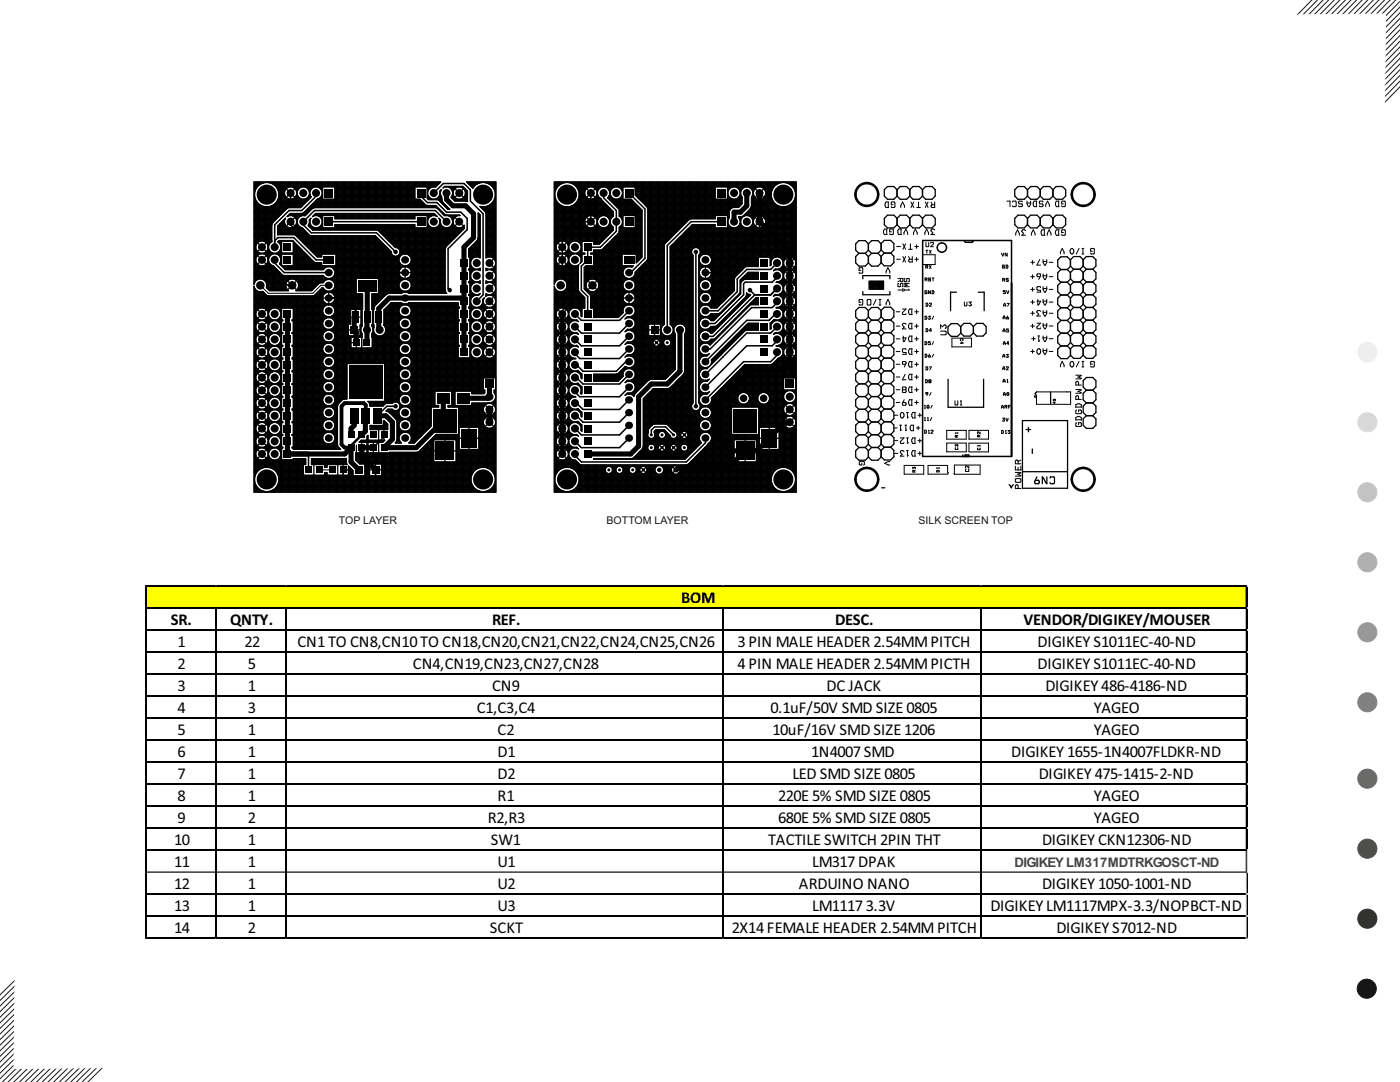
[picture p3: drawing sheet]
<svg xmlns="http://www.w3.org/2000/svg" width="279mm" height="216mm" viewBox="0 0 279 216" stroke-linecap="round" stroke-linejoin="round" font-family="sans-serif">
<defs><g id="words">
<g font-size="3.3">
<text x="34.1" y="124.8">SR.</text>
<text x="46" y="124.8">QNTY.</text>
<text x="98.2" y="124.8">REF.</text>
<text x="136" y="120.4">BOM</text>
<text x="166.7" y="124.8">DESC.</text>
<text x="204.2" y="124.8">VENDOR/DIGIKEY/MOUSER</text>
<text x="35.4" y="129.2">1</text>
<text x="48.8" y="129.2">22</text>
<text x="59.4" y="129.2">CN1 TO CN8,CN10 TO CN18,CN20,CN21,CN22,CN24,CN25,CN26</text>
<text x="147.2" y="129.2">3 PIN MALE HEADER 2.54MM PITCH</text>
<text x="207.1" y="129.2">DIGIKEY S1011EC-40-ND</text>
<text x="35.4" y="133.6">2</text>
<text x="35.4" y="138">3</text>
<text x="49.5" y="133.6">5</text>
<text x="49.5" y="138">1</text>
<text x="82.4" y="133.6">CN4,CN19,CN23,CN27,CN28</text>
<text x="98.2" y="138">CN9</text>
<text x="147.2" y="133.6">4 PIN MALE HEADER 2.54MM PICTH</text>
<text x="164.9" y="138">DC JACK</text>
<text x="207.1" y="133.6">DIGIKEY S1011EC-40-ND</text>
<text x="208.6" y="138">DIGIKEY 486-4186-ND</text>
<text x="35.4" y="142.4">4</text>
<text x="49.5" y="142.4">3</text>
<text x="95.1" y="142.4">C1,C3,C4</text>
<text x="153.7" y="142.4">0.1uF/50V SMD SIZE 0805</text>
<text x="218.3" y="142.4">YAGEO</text>
<text x="35.4" y="146.8">5</text>
<text x="49.5" y="146.8">1</text>
<text x="99.3" y="146.8">C2</text>
<text x="154.2" y="146.8">10uF/16V SMD SIZE 1206</text>
<text x="218.3" y="146.8">YAGEO</text>
<text x="35.4" y="151.1">6</text>
<text x="35.4" y="155.5">7</text>
<text x="49.5" y="151.1">1</text>
<text x="49.5" y="155.5">1</text>
<text x="99.3" y="151.1">D1</text>
<text x="99.3" y="155.5">D2</text>
<text x="158.1" y="155.5">LED SMD SIZE 0805</text>
<text x="161.9" y="151.1">1N4007 SMD</text>
<text x="201.8" y="151.1">DIGIKEY 1655-1N4007FLDKR-ND</text>
<text x="207.3" y="155.5">DIGIKEY 475-1415-2-ND</text>
<text x="35.4" y="159.9">8</text>
<text x="49.5" y="159.9">1</text>
<text x="99.3" y="159.9">R1</text>
<text x="155.3" y="159.9">220E 5% SMD SIZE 0805</text>
<text x="218.3" y="159.9">YAGEO</text>
<text x="35.4" y="164.3">9</text>
<text x="49.5" y="164.3">2</text>
<text x="97.3" y="164.3">R2,R3</text>
<text x="155.3" y="164.3">680E 5% SMD SIZE 0805</text>
<text x="218.3" y="164.3">YAGEO</text>
<text x="34.8" y="168.7">10</text>
<text x="34.8" y="173.1">11</text>
<text x="49.5" y="168.7">1</text>
<text x="49.5" y="173.1">1</text>
<text x="98" y="168.7">SW1</text>
<text x="99.3" y="173.1">U1</text>
<text x="153.3" y="168.7">TACTILE SWITCH 2PIN THT</text>
<text x="162.1" y="173.1">LM317 DPAK</text>
<text x="208" y="168.7">DIGIKEY CKN12306-ND</text>
<text x="34.8" y="177.5">12</text>
<text x="49.5" y="177.5">1</text>
<text x="99.3" y="177.5">U2</text>
<text x="159.5" y="177.5">ARDUINO NANO</text>
<text x="208" y="177.5">DIGIKEY 1050-1001-ND</text>
<text x="34.8" y="181.9">13</text>
<text x="49.5" y="181.9">1</text>
<text x="99.3" y="181.9">U3</text>
<text x="162.1" y="181.9">LM1117 3.3V</text>
<text x="197.6" y="181.9">DIGIKEY LM1117MPX-3.3/NOPBCT-ND</text>
<text x="34.8" y="186.3">14</text>
<text x="49.5" y="186.3">2</text>
<text x="97.8" y="186.3">SCKT</text>
<text x="146.1" y="186.3">2X14 FEMALE HEADER 2.54MM PITCH</text>
<text x="210.8" y="186.3">DIGIKEY S7012-ND</text>
</g>
<text font-size="2.6" fill="#444" x="202.5" y="173.1">DIGIKEY LM317MDTRKGOSCT-ND</text>
<g font-size="2.1" fill="#151616">
<text x="67.6" y="104.6">TOP LAYER</text>
<text x="121.1" y="104.6">BOTTOM LAYER</text>
<text x="183.3" y="104.6">SILK SCREEN TOP</text>
</g>
</g></defs>
<circle cx="272.9" cy="155.4" r="1.91" fill="#686868" stroke="#686868" stroke-width=".2"/>
<circle cx="272.9" cy="169.3" r="1.91" fill="#4e4e4d" stroke="#4e4e4d" stroke-width=".2"/>
<circle cx="272.9" cy="183.3" r="1.91" fill="#323232" stroke="#323232" stroke-width=".2"/>
<circle cx="272.8" cy="197.3" r="1.91" fill="#151616" stroke="#151616" stroke-width=".2"/>
<circle cx="272.9" cy="98.2" r="1.91" fill="#c5c5c5" stroke="#c5c5c5" stroke-width=".2"/>
<circle cx="272.9" cy="112.2" r="1.91" fill="#afb0b0" stroke="#afb0b0" stroke-width=".2"/>
<circle cx="272.9" cy="126.2" r="1.91" fill="#999" stroke="#999" stroke-width=".2"/>
<circle cx="272.9" cy="140.1" r="1.91" fill="#818281" stroke="#818281" stroke-width=".2"/>
<circle cx="272.9" cy="70.3" r="1.91" fill="#eceded" stroke="#eceded" stroke-width=".2"/>
<circle cx="272.9" cy="84.3" r="1.91" fill="#d9d9da" stroke="#d9d9da" stroke-width=".2"/>
<g fill="none" stroke="#151616" stroke-width=".2">
<path d="M261.9 -.1l-3 3.1M263 -.1l-3 3.1M264.1 0l-3 3M265.2 0l-2.9 2.9M266.3 0l-2.9 2.9M267.4 0l-2.9 2.9M268.6 0l-2.9 2.9M269.7 0l-2.9 2.9M270.8 0l-2.9 2.9M271.9 0l-2.9 2.9M273 0l-2.8 2.9M274.1 0l-2.8 2.8"/>
<path d="M275.2 -.1l-2.8 2.9M276.4 -.1l-2.8 2.9M277.5 -.1l-2.8 2.9M278.6 0l-2.8 2.8M279.4 .3l-2.9 2.9M279.4 1.4l-2.9 3M279.4 2.5l-2.9 3M279.4 3.6l-2.9 3.1M279.4 4.8l-2.9 3M279.4 5.9l-2.9 3.1M279.4 7l-3 3.1M279.4 8.2l-3 3.1"/>
<path d="M279.4 9.3l-3 3.1M279.4 10.5l-3 3.1M279.4 11.6l-3 3.1M279.4 12.7l-3 3.2M279.4 13.9l-3 3.1M279.4 15l-3 3.2M279.4 16.1l-3.1 3.2M279.4 17.3l-3 3.1M3 199l-3 2.9M3 197.8l-3 3M3 196.7l-3.1 3M3 195.6l-3.1 3"/>
<path d="M2.8 212.5l-2.8 2.8M2.8 211.4l-2.9 2.8M2.8 210.2l-2.9 2.9M2.8 209.1l-2.9 2.9M2.9 208l-2.9 2.8M2.9 206.9l-2.9 2.8M2.9 205.7l-2.9 2.9M2.9 204.6l-2.9 2.9M2.9 203.5l-2.9 2.9M2.9 202.4l-2.9 2.9M2.9 201.2l-2.9 2.9M2.9 200.1l-2.9 2.9"/>
<path d="M3.2 213.2l-2.8 2.7M4.4 213.2l-2.8 2.7M5.5 213.2l-2.8 2.7M6.7 213.2l-2.9 2.7M7.8 213.2l-2.8 2.7M9 213.2l-2.9 2.7M10.1 213.1l-2.8 2.8M11.3 213.1l-2.9 2.8M12.4 213.1l-2.9 2.8M13.6 213.1l-2.9 2.8M14.7 213.1l-2.9 2.8M15.9 213.1l-3 2.8"/>
<path d="M17 213.1l-2.9 2.8M18.2 213.1l-3 2.8M19.3 213l-2.9 2.9M20.4 213.1l-2.9 2.8"/>
</g>
<path d="M258.9 3l17.6-.2-.2 17.7M3 195.6l-.2 17.6 17.7-.2" fill="none" stroke="#fff" stroke-width=".2"/>
<g fill="none" stroke="#000" stroke-width=".25">
<path d="M50.7 37.2h.8M50.7 36.9h1M50.7 37.4h.6M50.7 39.9h.4M50.7 37.9h.3M50.7 37.6h.4M50.7 39h.1M50.7 38.8h.1M50.7 39.5h.2M50.7 39.2h.1M50.7 39.7h.3M50.7 38.5h.1"/>
<path d="M50.7 38.3h.2M50.7 36.5h1.9M50.9 36.3v1.8h-.2M50.9 39.6v16.6M51.1 36.3v1.3M51.4 36.3v1M51.6 36.3v.7M51.8 36.3v.5M52.1 36.3l-.1 .4h-1.3M52.3 36.3v.3M52.5 36.3v.2M52.7 36.3v.2"/>
<path d="M53 36.3v.1M53.2 36.3v.1M53.4 36.3v.1M53.7 36.3v.1M53.9 36.5h33.9M53.9 36.3v.2M54.1 36.3v.3M54.3 36.3v.4M54.4 36.7h33.1M54.6 36.3v.5M54.8 36.3v.6h32.5M55 37.2h32.1"/>
<path d="M55 36.3v.9M55.2 37.4h2.3M55.3 36.3v1.2M55.3 37.6h1.8M55.4 39.9h6.1M55.5 37.9h1.5M55.5 36.3v1.6M55.5 39.7v3.7M55.5 39.7h2.1M55.5 38.1h1.3M55.6 39.5h1.6M55.6 38.3h1.2"/>
<path d="M55.6 39.2h1.4M55.6 38.5h1.2M55.7 39h1.2v3M55.7 38.8h1.1M55.7 36.3v6.8M55.9 36.3v6.6M56.2 36.3v6.4M56.4 36.3v6.2M56.6 36.3v5.9M56.9 36.3v1.7M57.1 36.3v1.4M57.1 39.4v2.4"/>
<path d="M57.1 37.6l1.8 1.8M57.3 36.3v1.2M57.3 39.6v2M57.5 36.3v1.1M57.5 39.7v1.7M57.8 36.3v1M57.8 39.7v1.7M58 36.3v1M58 39.8v1.6M58.2 36.3v1M58.2 39.7v1.7M58.4 39.7h1.7"/>
<path d="M58.5 36.3v1.1M58.5 39.7v1.7M58.5 37.4h1.5M58.7 36.3v1.2M58.7 39.5v1.9M58.8 39.5h.9M58.8 37.6h.9M58.9 37.6l-1.8 1.8M58.9 36.3v1.4M58.9 39.3v2.1M59 39.2h.5M59 37.9h.5"/>
<path d="M59.1 39h.3M59.1 38.1h.3M59.1 36.3v1.8M59.1 38.9v2.5M59.2 38.8h.1M59.2 38.3h.1M59.2 38.5h.1M59.4 36.3v1.8M59.4 38.9v2.5M59.6 36.3v1.4M59.6 39.3v2.1M59.8 36.3v1.2"/>
<path d="M59.8 39.5v1.9M60.1 36.3v1.1M60.1 39.7v1.6M60.3 36.3v1M60.3 39.7v1.4M60.5 36.3v1M60.5 39.8v1.1M60.5 37.3a1.23 1.23 0 0 0-1.2 1.2 1.23 1.23 0 0 0 1.2 1.3M60.5 37.3a1.23 1.23 0 0 1 1.3 1.2 1.23 1.23 0 0 1-1.3 1.3M60.7 36.3v1M60.7 39.7v1M60.9 39.7h.8"/>
<path d="M61 36.3v1.1M61 39.7v.7M61 37.4h1.6M61.2 36.3v1.2M61.2 39.6v.6M61.3 39.5h.6M61.4 37.6h.8M61.4 36.3v1.4M61.4 39.4v.6M61.5 39.2h.6M61.6 37.9h.4M61.7 36.3v1.7"/>
<path d="M61.7 38.1h.2M61.7 38.8h.2M61.7 38.3h.2M61.8 38.5h.1M61.9 36.3v1.9M61.9 38.9v.6M61.9 39h-.2v.7M62.1 39.3a1.23 1.23 0 0 1 .4-1.8 1.23 1.23 0 0 1 1.7 .6 1.23 1.23 0 0 1-.9 1.6l-2.7 2.7M62.1 39.3l-2.1 2.1-2.6 .1-3 3M62.1 36.3v1.4M62.4 36.3v1.2M62.6 36.3v1.1"/>
<path d="M62.8 36.3v1M63 36.3v1M63.1 39.9h20.9M63.3 36.3v1M63.3 39.8v1.6M63.5 39.7h.9M63.5 36.3v1.1M63.5 39.7v1.7M63.6 37.4h.8M63.7 36.3v1.2M63.7 39.6v1.8M63.9 39.5h.5"/>
<path d="M63.9 37.6h.5M64 36.3v1.4M64 39.4v2M64.1 39.2h.3M64.1 37.9h.3M64.2 36.3v1.7M64.2 39.1v2.3M64.2 39h.2M64.2 38.1h.2M64.3 38.8h.1M64.3 38.3h.1M64.3 38.5h.1"/>
<path d="M64.4 37.3h2.4v2.5h-2.4zM64.4 36.3v1M64.4 39.8v1.6M64.6 36.3v1M64.6 39.8v1.6M64.9 36.3v1M64.9 39.8v1.6M65.1 36.3v1M65.1 39.8v1.6M65.3 36.3v1M65.3 39.8v1.6M65.6 36.3v1"/>
<path d="M65.6 39.8v1.6M65.8 36.3v1M65.8 39.8v1.6M66 36.3v1M66 39.8v1.6M66.2 36.3v1M66.2 39.8v1.6M66.5 36.3v1M66.5 39.8v1.6M66.7 36.3v1M66.7 39.8v1.6M66.8 39.5h16"/>
<path d="M66.8 38.8h16M66.8 37.4h16M66.8 37.6h16M66.8 37.9h16M66.8 39.7h16M66.8 39h16M66.8 39.2h16M66.8 38.1h16M66.8 38.5h16M66.8 38.3h16M66.9 36.3v5.1M67.2 36.3v5.1"/>
<path d="M67.4 36.3v5.1M67.6 36.3v5.1M67.8 36.3v5.1M68.1 36.3v5.1M68.3 36.3v5.1M68.5 36.3v5.1M68.8 36.3v5.1M69 36.3v5.1M69.2 36.3v5.1M69.4 36.3v5.1M69.7 36.3v5.1M69.9 36.3v5.1"/>
<path d="M70.1 36.3v5.1M70.4 36.3v5.1M70.6 36.3v5.1M70.8 36.3v5.1M71 36.3v5.1M71.3 36.3v5.1M71.5 36.3v5.1M71.7 36.3v5.1M72 36.3v5.1M72.2 36.3v5.1M72.4 36.3v5.1M72.6 36.3v5.1"/>
<path d="M72.9 36.3v5.1M73.1 36.3v5.1M73.3 36.3v5.1M73.6 36.3v5.1M73.8 36.3v5.1M74 36.3v5.1M74.2 36.3v5.1M74.5 36.3v5.1M74.7 36.3v5.1M74.9 36.3v5.1M75.2 36.3v5.1M75.4 36.3v5.1"/>
<path d="M75.6 36.3v5.1M75.8 36.3v5.1M76.1 36.3v5.1M76.3 36.3v5.1M76.5 36.3v5.1M76.8 36.3v5.1M77 36.3v5.1M77.2 36.3v5.1M77.4 36.3v5.1M77.7 36.3v5.1M77.9 36.3v5.1M78.1 36.3v5.1"/>
<path d="M78.4 36.3v5.1M78.6 36.3v5.1M78.8 36.3v5.1M79 36.3v5.1M79.3 36.3v5.1M79.5 36.3v5.1M79.7 36.3v5.1M80 36.3v5.1M80.2 36.3v5.1M80.4 36.3v5.1M80.6 36.3v5.1M80.9 36.3v5.1"/>
<path d="M81.1 36.3v5.1M81.3 36.3v5.1M81.6 36.3v5.1M81.8 36.3v5.1M82 36.3v5.1M82.2 36.3v5.1M82.5 36.3v5.1M82.7 36.3v5.1M82.9 36.3v1M82.9 39.8v1.6M83.2 36.3v1M83.2 39.8v1.6"/>
<path d="M83.4 36.3v1M83.4 39.8v1.6M83.6 36.3v1M83.6 39.8v1.6M83.8 36.3v1M83.8 39.8v1.6M84.1 36.3v1M84.3 36.3v1M84.5 36.3v1M84.8 36.3v1M85 36.3v1M85.2 36.3v1"/>
<path d="M85.3 37.4h.8M85.3 38.3h.1M85.3 37.6h.4M85.3 39h.1v.7M85.3 39.2h.3M85.3 37.9h.2M85.3 39.5h.5M85.3 38.5h.1M85.3 38.1h.1M85.3 38.8h.1M85.4 39.7h.8M85.4 36.3v1.7"/>
<path d="M85.7 36.3v1.4M85.7 39.4v.4M85.9 36.3v1.2M85.9 39.6v.2M86.1 36.3v1.1M86.1 39.7v.1M86.4 36.3v1M86.4 39.7v.1M86.6 37.3h.3l1.1-1h-37.3v20.5a1.28 1.28 0 0 1 1.6-1.1 1.28 1.28 0 0 1 .9 1.7l.6 .6M86.6 39.8a1.23 1.23 0 0 0 1.1-1.6l.4-.4-.2 .7 .4 1.8 1.4 1.4h-.3l-1.9-1.8-2-.1-.2-.2v-2.3h-2.5v2.5h1l1.3 1.2h1.9l1.7 1.7 .4 .2M86.6 37.3a1.23 1.23 0 0 0-1.3 1.2 1.23 1.23 0 0 0 1.3 1.3M86.6 36.3v1"/>
<path d="M86.6 39.8h.1M86.8 36.3v1M86.8 39.7v.1M87 39.7h1.2M87 36.3v.9M87 39.7v.1M87.3 36.3v.7M87.3 39.5v.3M87.4 39.5h.8M87.5 39.3v.6h.7M87.5 36.3v.5M87.6 39.2h.5"/>
<path d="M87.7 39h.3M87.7 36.3v.2M87.7 38.9v1.2M87.8 38.8h.1M87.8 38.3h.1M87.8 38.5h.1M87.8 38.1h.2M88 38.9v1.5h.4M88 38v.1M88.2 39.9v.7M88.5 37.4h.1M88.6 37.3v.1"/>
<path d="M88.7 37.2h3.7l.9 .9v2.1l-2.5-.1-.8-.7a1.26 1.26 0 0 0 .1-1.7 1.26 1.26 0 0 0-1.7-.2zM88.9 37.2v.1M89.1 37.2v.1M89.3 37.2v.1M89.6 37.2v.2M89.6 37.4h1.5M89.8 37.2v.3M90 37.6h.8M90 37.2v.5M90.1 39.5h.8M90.1 39.2h.5M90.1 37.9h.5"/>
<path d="M90.2 37.2v.8M90.3 38.1h.2M90.3 38.8h.1M90.3 38.3h.1M90.3 39.7h1M90.3 38.5h.1M90.5 37.2v1M90.5 38.9v.9M90.5 39h-.3v.6M90.6 39.9h2.7M90.7 37.2v.5M90.7 39.3v.7"/>
<path d="M90.8 37.6l1.7 1.8M90.9 37.2v.3M90.9 39.5v.6M91.2 37.2v.2M91.2 39.6v.5M91.4 37.2v.1M91.4 39.7v.4M91.6 37.2v.1M91.6 39.8v.3M91.8 37.2v.1M91.8 39.7v.4M92.1 37.2v.2"/>
<path d="M92.2 37.4h.4M92.3 37.2v.3M92.3 39.6v.5M92.4 39.5h.9M92.5 37.6h.3M92.5 37.4v.3l-1.7 1.7M92.5 39.4v.7M92.7 39.2h.6M92.7 37.9h.3M92.8 37.6v.4M92.8 39.1v1M92.8 39h.5"/>
<path d="M92.8 38.1h.4M92.9 38.8h.4M92.9 38.3h.4M92.9 38.5h.4M93 37.8v2.3M93.2 36.3v.1M93.2 38.1v2.1M93.3 39.7h-1.3l.1 .4M93.3 36.5h2.5M93.4 36.3v.3M93.5 36.7h1.7M93.7 36.3v.6"/>
<path d="M93.8 36.9h1.1M93.9 36.3v.8M94 37.2h.6M94.1 36.3v1M94.2 37.4h.2M94.4 36.3v1.2M94.6 36.3v.9M94.8 36.3v.7M95 36.3v.5M95.3 36.3v.4M95.5 36.3v.3M95.7 36.3v.2"/>
<path d="M96 36.3v.2M96.2 36.3v.1M96.4 36.4a2.43 2.43 0 0 0-2.1 1.2l-1.2-1.3h5.9l-.1 61.9h-48.2v-41.1a1.29 1.29 0 0 0 1.7 1l.8 .8h-2.5M96.4 36.4a2.43 2.43 0 0 1 2.4 2.4 2.43 2.43 0 0 1-2.4 2.5M96.4 36.3v.1M96.6 36.3v.1M96.9 36.3v.2M97 36.5h2M97.1 36.3v.2M97.3 36.3v.3M97.6 36.3v.4M97.6 36.7h1.4"/>
<path d="M97.8 36.3v.5M97.9 36.9h1.1M98 36.3v.7M98.2 37.2h.8M98.2 36.3v.9M98.4 37.4h.6M98.5 36.3v1.2M98.5 37.6h.5M98.6 39.9h.4M98.6 37.9h.4M98.7 36.3v1.7M98.7 38.1h.3"/>
<path d="M98.8 39.5h.2M98.8 38.3h.2M98.8 39.2h.2M98.8 38.5h.2M98.8 39h.2M98.8 38.8h.2M99 39.7h-.3v12.1h.3M110.6 36.9h1M110.6 37.4h.6M110.6 39.9h.4M110.6 37.9h.3M110.6 37.6h.4"/>
<path d="M110.6 37.2h.8M110.6 39.2h.2M110.6 39.7h.3M110.6 36.3h48.3v61.9h-48.3v-41.1a1.28 1.28 0 0 0 2 .9 1.28 1.28 0 0 0 0-2.1 1.28 1.28 0 0 0-2 .9zM110.6 39h.1M110.6 39.5h.2M110.6 38.5h.1M110.6 38.3h.2M110.6 38.8h.1M110.6 36.7h1.4M110.6 36.5h1.9M110.8 36.3v1.8h-.2"/>
<path d="M110.8 39.6v16.6M111.1 36.3v1.3M111.3 36.3v1M111.5 36.3v.7M111.8 36.3v.5M112 36.3v.4M112.2 36.3v.3M112.4 36.3v.2M112.7 36.3v.2M112.9 36.3v.1M113.1 36.3v.1M113.2 36.4a2.43 2.43 0 0 1 2.4 2.4 2.43 2.43 0 0 1-2.4 2.5"/>
<path d="M113.2 36.4a2.43 2.43 0 0 0-2.5 2.4 2.43 2.43 0 0 0 2.5 2.5M113.4 36.3v.1M113.6 36.3v.1M113.8 36.5h41.9M113.8 36.3v.2M114 36.3v.3M114.3 36.3v.4M114.3 36.7h40.9M114.5 36.3v.5M114.7 36.9h40.1M114.7 36.3v.7M114.9 37.2h39.7"/>
<path d="M115 36.3v.9M115.1 37.4h2.3M115.2 36.3v1.2M115.3 37.6h1.8M115.3 39.9h4.8M115.4 37.9h1.5M115.4 36.3v1.6M115.4 39.7v8.6M115.4 39.7h2.1M115.5 38.1h1.3M115.5 39.5h1.6M115.5 38.3h1.2"/>
<path d="M115.6 39.2h1.3M115.6 38.5h1.1M115.6 39h1.2v4.7M115.6 38.8h1.1M115.6 36.3v12.2M115.9 36.3v12.5h.2M116.1 36.3v15.9l-.3 .4a1.23 1.23 0 0 0-1.1-2M116.3 36.3v11.8M116.6 36.3v11.8M116.8 36.3v1.7M117 36.3v1.4M117 39.4v4"/>
<path d="M117.1 37.6l1.7 1.8M117.2 36.3v1.2M117.2 39.6v3.6M117.5 36.3v1.1M117.5 39.7v3.4M117.7 36.3v1M117.7 39.7v3.3M117.9 36.3v1M117.9 39.8v3.2M118.2 36.3v1M118.2 39.7v3.3M118.3 39.7h1.6"/>
<path d="M118.4 36.3v1.1M118.4 39.7v3.4M118.4 37.4h1.5M118.6 36.3v1.2M118.6 39.5v3.7M118.7 39.5h1M118.8 37.6h.8M118.8 37.6l-1.7 1.8M118.8 36.3v1.4M118.8 39.3v4.1M118.9 39.2h.6M119 37.9h.4"/>
<path d="M119.1 39h.2M119.1 38.1h.2M119.1 38.9v4.9h.2v-4.9M119.1 36.3v1.8M119.1 38.8h.2M119.1 38.3h.1M119.2 38.5h.1M119.3 36.3v1.8M119.5 36.3v1.4M119.5 39.3v4.1M119.8 36.3v1.2M119.8 39.5v3.7"/>
<path d="M120 36.3v1.1M120 39.8v3.3M120.1 39.9l2.3 2.4v.9a1.23 1.23 0 0 0-.6 1M120.2 36.3v1M120.4 36.3v1M120.5 37.3a1.23 1.23 0 0 0-1.2 .9 1.23 1.23 0 0 0 .6 1.4l.2 .3M120.5 37.3a1.23 1.23 0 0 1 1.1 .8 1.23 1.23 0 0 1-.3 1.4M120.7 36.3v1M120.9 36.3v1.1M121 37.4h1.5M121.1 36.3v1.2M121.3 39.5l2.1 2.1"/>
<path d="M121.3 39.5h.9M121.3 37.6h.9M121.4 36.3v1.4M121.4 39.4v.1M121.5 39.2h.5M121.5 37.9h.5M121.5 39.7h1.1M121.6 36.3v1.7M121.6 38.1h.2M121.7 38.8h.1M121.7 38.3h.1M121.7 38.5h.1"/>
<path d="M121.7 39.9h4.4M121.8 36.3v1.9M121.8 38.9v1.1M121.9 39h-.3v.8M122 36.3v1.4M122 39.3v.9M122.3 36.3v1.2M122.3 39.5v1M122.5 36.3v1.1M122.5 39.6v1.1M122.7 36.3v1M122.7 39.7v1.2"/>
<path d="M123 36.3v1M123 39.8v1.3M123 37.3a1.23 1.23 0 0 0-1.2 1.2 1.23 1.23 0 0 0 1.2 1.3M123 37.3a1.23 1.23 0 0 1 1.2 1.2 1.23 1.23 0 0 1-1.2 1.3M123.2 36.3v1M123.2 39.7v1.7M123.4 39.7h.9M123.4 36.3v1.1M123.4 39.7v1.9M123.5 37.4h.8M123.6 36.3v1.2M123.6 39.6v3.6"/>
<path d="M123.8 39.5h.5M123.9 37.6h.4M123.9 36.3v1.4M123.9 39.4v4M124 39.2h.3M124 37.9h.3M124.1 36.3v1.7M124.1 39.1v4.6M124.1 39h.2M124.2 38.1h.1M124.2 38.8h.1M124.2 38.3h.1"/>
<path d="M124.2 38.5h.1M124.3 37.3h2.5v1.6l2.5 2.6v10l-.2 .5M124.3 39.8h1.6M124.3 36.3v14.4M124.6 36.3v1M124.6 39.8v3.2M124.8 36.3v1M124.8 39.8v3.2M125 36.3v1M125 39.8v3.2M125.2 36.3v1M125.2 39.8v3.2"/>
<path d="M125.5 36.3v1M125.5 39.8v3.2M125.7 36.3v1M125.7 39.8v3.2M125.9 36.3v1M125.9 39.8v3.2M125.9 39.8l2.2 2.1M126.2 36.3v1M126.2 40v3M126.4 36.3v1M126.6 36.3v1M126.8 38.8h15.9"/>
<path d="M126.8 37.4h15.9M126.8 37.6h15.9M126.8 37.9h15.9M126.8 38.1h15.9M126.8 38.5h15.9M126.8 38.3h15.9M126.8 36.3v2.7h15.9M127.1 36.3v2.9h15.6M127.3 36.3v3.2h15.4M127.5 36.3v3.4h15.2M127.8 36.3v3.6h20.3M128 36.3v3.8h20.1"/>
<path d="M128.2 36.3v4.1h19.9M128.4 36.3v4.3h19.7M128.7 36.3v4.5h19.2M128.9 36.3v4.8h18.8M129.1 36.3v5h18.4M129.4 36.3v39.6M129.6 36.3v28.3M129.8 36.3v28.3M130.1 36.3v28.3M130.3 36.3v28.3M130.5 36.3v28.3M130.7 36.3v28.3"/>
<path d="M131 36.3v28.3M131.2 36.3v28.3M131.4 36.3v28.3M131.7 36.3v28.3M131.9 36.3v39.4M132.1 36.3v28.9M132.3 36.3v28.6M132.6 36.3v28.4a1.23 1.23 0 0 0-.4 1.9 1.23 1.23 0 0 0 1.9 0 1.23 1.23 0 0 0-.4-1.9v-15.5l4.5-4.4h4.5v.7h2.5v-2.5h-2.5v.7h-5.1l-4.8 4.9-.2 .4M132.8 36.3v12.2M133 36.3v12M133.3 36.3v11.8M133.5 36.3v11.6"/>
<path d="M133.7 36.3v11.3M133.9 36.3v11.1M134.2 36.3v10.9M134.4 36.3v10.6M134.6 36.3v10.4M134.9 36.3v10.2M135.1 36.3v10M135.3 36.3v9.7M135.5 36.3v9.5M135.8 36.3v9.3M136 36.3v9M136.2 36.3v8.8"/>
<path d="M136.5 36.3v8.6M136.7 36.3v8.4M136.9 36.3v8.1M137.1 36.3v7.9M137.4 36.3v7.7M137.6 36.3v7.5M137.8 36.3v7.4M138.1 36.3v7.4M138.3 36.3v7.4M138.5 36.3v7.4M138.7 36.3v7.4M139 36.3v7.4"/>
<path d="M139.2 36.3v7.4M139.4 36.3v7.4M139.7 36.3v7.4M139.9 36.3v7.4M140.1 36.3v7.4M140.3 36.3v7.4M140.6 36.3v7.4M140.8 36.3v7.4M141 36.3v7.4M141.3 36.3v7.4M141.5 36.3v7.4M141.7 36.3v7.4"/>
<path d="M141.9 36.3v7.4M142.2 36.3v7.4M142.4 36.3v7.4M142.6 36.3v7.4M142.7 37.3h2.5v2.5h-2.5zM142.9 36.3v1M142.9 39.8v3.2M143.1 36.3v1M143.1 39.8v3.2M143.3 36.3v1M143.3 39.8v3.2M143.5 36.3v1"/>
<path d="M143.5 39.8v3.2M143.8 36.3v1M143.8 39.8v3.2M144 36.3v1M144 39.8v3.2M144.2 36.3v1M144.2 39.8v3.2M144.5 36.3v1M144.5 39.8v3.2M144.7 36.3v1M144.7 39.8v3.2M144.9 36.3v1"/>
<path d="M144.9 39.8v3.2M145.1 36.3v1M145.1 39.8v3.2M145.2 38.3h.1M145.2 37.4h.8M145.2 39h.2v4.7M145.2 38.8h.1M145.2 39.2h.3M145.2 39.5h.5M145.2 37.6h.4M145.2 38.5h.1M145.2 38.1h.1"/>
<path d="M145.2 37.9h.3M145.2 39.7h.9M145.4 36.3v1.7M145.6 36.3v1.4M145.6 39.4v2.7M145.8 36.3v1.2M145.8 39.6v2.1M146.1 36.3v1.1M146.1 39.7v1.8h-16.8M146.3 36.3v1M146.3 39.7v1.7M146.5 37.3a1.23 1.23 0 0 0-1.2 1.2 1.23 1.23 0 0 0 1.2 1.3"/>
<path d="M146.5 37.3a1.23 1.23 0 0 1 1.2 1.2 1.23 1.23 0 0 1-1.2 1.3M146.5 36.3v1M146.5 39.8v1.6M146.7 36.3v1M146.7 39.7v1.7M146.9 39.7h1.2M147 36.3v1.1M147 39.7v1.7M147 37.4h1.5M147.2 36.3v1.2M147.2 39.5v1.9M147.3 39.5h.8"/>
<path d="M147.3 37.6h.9M147.4 36.3v1.4M147.4 39.3v2M147.5 39.2h.5M147.5 37.9h.5M147.6 39h.3M147.6 38.1h.3M147.7 36.3v1.8M147.7 38.9v2.2M147.7 38.8h.1M147.7 38.3h.1M147.7 38.5h.1"/>
<path d="M147.9 36.3v1.8M147.9 38.9v2M148.1 36.3v1.4M148.3 36.3v1.2M148.6 36.3v1.1M148.8 36.3v1M149 36.3v1M149 37.3a1.23 1.23 0 0 0-1.1 .7 1.23 1.23 0 0 0 .2 1.3v1.4l-.7 .7h-.9M149 37.3a1.23 1.23 0 0 1 1.2 .7 1.23 1.23 0 0 1-.2 1.3v1.8M149.3 36.3v1M149.5 36.3v1.1M149.6 37.4h1.5"/>
<path d="M149.7 36.3v1.2M149.9 37.6h.8M149.9 36.3v1.4M150 39.9h4.2M150 39.5h.8M150 39.7h1.2M150 39.2h.6M150.1 37.9h.4M150.2 36.3v1.7M150.2 38.1h.2M150.2 38.8h.2M150.3 38.3h.1"/>
<path d="M150.3 38.5h.1M150.4 36.3v1.9M150.4 38.9v5M150.4 39h-.2v4.7M150.6 36.3v1.4M150.6 39.3v4.2M150.7 37.6l1.7 1.8M150.9 36.3v1.2M150.9 39.5v3.7M151.1 36.3v1.1M151.1 39.6v3.5h-1.5M151.3 36.3v1"/>
<path d="M151.3 39.7v3.3M151.5 36.3v1M151.5 39.8v3.2M151.8 36.3v1M151.8 39.7v3.3M152 36.3v1.1M152.1 37.4h2.3M152.2 36.3v1.2M152.2 39.6v3.6M152.4 39.5h1.6M152.4 37.6h1.8M152.5 36.3v1.4l-1.8 1.7"/>
<path d="M152.5 39.4v4l-1.8 1.7M152.6 39.2h1.3M152.6 37.9h1.5M152.7 36.3v1.7M152.7 39.1v4.6M152.7 39h1.2M152.7 38.1h1.3M152.8 38.8h1.1M152.8 38.3h1.2M152.8 38.5h1.1M152.9 36.3v15M153.1 36.3v15"/>
<path d="M153.4 36.3v15M153.6 36.3v15M153.8 36.3v16.6M154.1 36.3v1.7M154.3 36.3v1.2M154.5 36.3v.9M154.7 36.3v.7M155 36.3v.5M155.2 36.3v.4M155.4 36.3v.3M155.7 36.3v.2M155.9 36.3v.2"/>
<path d="M156.1 36.3v.1M156.3 36.4a2.43 2.43 0 0 1 2.5 2.4 2.43 2.43 0 0 1-2.5 2.5M156.3 36.4a2.43 2.43 0 0 0-2.4 2.4 2.43 2.43 0 0 0 2.4 2.5M156.3 36.3v.1M156.6 36.3v.1M156.8 36.3v.2M157 36.5h1.9M157 36.3v.2M157.3 36.3v.3M157.5 36.3v.4M157.5 36.7h1.4M157.7 36.3v.5"/>
<path d="M157.9 36.9h1M157.9 36.3v.7M158.1 37.2h.8M158.2 36.3v.9M158.3 37.4h.6M158.4 36.3v1.2M158.4 37.6h.5M158.5 39.9h.4M158.6 37.9h.3M158.6 36.3v1.7M158.7 38.1h.2M158.7 39.5h.2"/>
<path d="M158.7 38.3h.2M158.7 39.2h.2M158.8 38.5h.1M158.8 39h.1M158.8 38.8h.1M158.9 39.7h-.3v12.1h.3M179 37.9l-.6-.7h-1.3l-.6 .7v1.2l.6 .7h1.3l.6-.7M179 39.1l.7 .7h1.2l.7-.7M179 37.9l.7-.7h1.2l.7 .7M179 37.9v1.2M181.6 39.1l.6 .7h1.3l.6-.7M181.6 37.9l.6-.7h1.3l.6 .7"/>
<path d="M181.6 37.9v1.2M184.1 37.9l.6-.7h1.3l.6 .7v1.2l-.6 .7h-1.3l-.6-.7M184.1 37.9v1.2M205.1 39.1l.6 .7h1.3l.6-.7M205.1 37.9l.6-.7h1.3l.6 .7M205.1 37.9v1.2M205.1 37.9l-.7-.7h-1.2l-.7 .7v1.2l.7 .7h1.2l.7-.7M207.6 39.1l.6 .7h1.3l.6-.7M207.6 37.9l.6-.7h1.3l.6 .7M207.6 37.9v1.2M210.1 37.9l.7-.7h1.2l.7 .7v1.2l-.7 .7h-1.2l-.7-.7M210.1 37.9v1.2"/>
<path d="M50.7 51.3h.5M50.7 52.9h1M50.7 40.8h1.1v7.4M50.7 49.5h.4M50.7 58.2h1.1M50.7 59.1h13.7M50.7 41.1h1.5M50.7 59.8h13.7M50.7 55h13.8a1.18 1.18 0 0 0 1.1 .6M50.7 59.6h13.7M50.7 50.9h.8M50.7 56.1h.3"/>
<path d="M50.7 51.1h.6M50.7 50.7h1.3M50.7 50.4h1.1M50.7 53.6h4.4M50.7 41.3h9.4M50.7 48.6h.6M50.7 45.4h3.5M50.7 44.9h3.5M50.7 45.2h3.5M50.7 47h3.5M50.7 47.9h3.5M50.7 47.2h3.5"/>
<path d="M50.7 47.5h3.5M50.7 46.3h3.5M50.7 47.7h3.5M50.7 45.6h3.5M50.7 45.9h3.5M50.7 46.1h3.5M50.7 46.8h3.5M50.7 46.5h3.5M50.7 54.3h5.1M50.7 57.7h.3M50.7 43.3h4.8M50.7 44h4.1"/>
<path d="M50.7 42h6.2M50.7 42.7h5.5M50.7 52.5h.5M50.7 48.4h.8M50.7 53.4h4.2M50.7 54.1h4.9M50.7 54.8h5.6M50.7 44.3h3.9M50.7 50.2h.7M50.7 40.6h.9M50.7 43.6h4.6M50.7 42.9h5.3"/>
<path d="M50.7 42.2h6M50.7 58.4h2M50.7 52.3h.4M50.7 53.2h4M50.7 53.9h4.7M50.7 54.5h5.4M50.7 56.6h.1M50.7 43.1h5M50.7 43.8h4.4M50.7 41.7h6.4M50.7 42.4h5.7M50.7 40.1h.5"/>
<path d="M50.7 51.8h.3M50.7 49.3h.3M50.7 55.9h.5M50.7 59.3h13.7M50.7 58h.5M50.7 40.4h.6M50.7 58.7h2.2M50.7 49.7h.4M50.7 55.2h14M50.7 57.5h.1M50.7 44.7h3.6M50.7 51.6h.4"/>
<path d="M50.7 57.3h.1M50.7 49.1h.4M50.7 48.1h1.2M50.7 44.5h3.7M50.7 55.5h14.4M50.7 50h.5M50.7 56.4h.1M50.7 52h.4M50.7 41.5h6.7M50.7 55.7h1M50.9 57.7v37.2M51 49.3a1.23 1.23 0 0 0 1.3 1.2"/>
<path d="M51.1 40.1v8.7h-.4M51.1 49.8v1.6M51.1 52.3v3.6M51.1 57.9v4.3M51.4 40.4v8.1M51.4 50.2v.8M51.4 52.7v3.1M51.4 58.1v3.7M51.4 48.4l1.7 1.8h.9M51.4 51l1.8 1.7h.7M51.6 58.2v3.4h-.9M51.6 40.6v7.7"/>
<path d="M51.6 50.3v.5M51.6 52.9v2.8M51.8 50.5v.2M51.8 53v2.7M51.8 58.2v3.3M52.1 41v7.1M52.1 50.5v.1M52.1 53.1v2.6M52.1 58.2v3.2M52.1 58.2h.4M52.3 50.6a1.23 1.23 0 0 1 1.2 1.3 1.23 1.23 0 0 1-1.2 1.2M52.3 48.1a1.23 1.23 0 0 1 1.2 1.2"/>
<path d="M52.3 50.6a1.23 1.23 0 0 0-1.3 1.3 1.23 1.23 0 0 0 1.3 1.2M52.3 48.1a1.23 1.23 0 0 0-1.3 1.2M52.3 53.1v2.6h5.7v-.7M52.3 41.1v7M52.3 50.5v.1M52.3 58.2v3.2M52.5 41.2v6.9M52.5 50.5v.1M52.5 53.1v2.7M52.5 58.2v3.2M52.6 50.7h1.9M52.7 48.1h1.5"/>
<path d="M52.7 53v2.9h4.8v-.9M52.7 41.2v7M52.7 50.5v.2M52.7 58.5v3M52.8 50.4h1.5M52.8 52.9h1.5M53 56.1h4.3M53 58.7v2.9h1.1v-2.5M53 41.3v7M53 50.3v.5M53 52.9v3.3M53 50.9h1.1"/>
<path d="M53.1 48.4h.9M53.1 56.4h4.1M53.2 51l-1.8 1.7h-.7M53.2 48.4l-1.8 1.8M53.2 57.3h3.9M53.2 52.7v3.9h3.9M53.2 41.3v7.2M53.2 50.1v.9M53.2 57.2v.2M53.2 57.1h3.8M53.2 56.8h3.8M53.3 51.1h.5"/>
<path d="M53.3 48.6h.5M53.3 57.5h3.9M53.3 50h.5M53.3 52.5h.5M53.4 51.3h.3M53.4 48.8h.3M53.4 51.4v-1.7h.3v1.7M53.4 41.3v7.6M53.4 52.3v5.4M53.4 59v3.2M53.4 52.3h.3M53.5 51.6h.1"/>
<path d="M53.5 49.1h.1M53.5 49.5h.1M53.5 52h.1M53.5 51.8h.1M53.5 49.3a1.23 1.23 0 0 1-1.2 1.2M53.5 49.3h.1M53.5 57.7h3.8v.3M53.6 49.3a1.23 1.23 0 0 0 1.2 1.2 1.23 1.23 0 0 0 1.3-1.2M53.7 41.2v7.7M53.7 52.3v5.6M53.7 59.1v3.1M53.9 41.2v7.3"/>
<path d="M53.9 50.1v.9M53.9 52.7v5.3M53.9 59.1v2.7M54.1 41.1v7.2M54.1 50.3v.5M54.1 52.9v5.1M54.2 41.1h6.1M54.3 41v3.5M54.3 50.5v.2M54.3 53v5M54.3 59.1v2.4M54.4 44.5l-.2 .4v3.3a1.23 1.23 0 0 0-.6 1.1"/>
<path d="M54.6 40.9v3.4M54.6 50.5v.1M54.6 53.1v4.9M54.6 59.1v2.3M54.6 40.8h6M54.8 40.7v3.4M54.8 50.5v.1M54.8 53.3v4.7M54.8 59.1v2.3M54.9 40.6h5.9M55 40.5v3.3M55 50.5v.1"/>
<path d="M55 53.5v4.5M55 59.1v2.3M55.1 40.4h5.9M55.1 50.7h6M55.3 50.5v.2M55.3 53.8v4.2M55.3 59.1v2.4M55.3 50.4h.9M55.4 45.2h1.8M55.4 46.8h6.2M55.4 46.1h5.5M55.4 45.9h5.3"/>
<path d="M55.4 46.5h6M55.4 46.3h5.8M55.4 45.6h5.1M55.4 45.4h2.2M55.5 45v1.8M55.5 48.2v.1M55.5 50.3v.5M55.5 54v4M55.5 59.1v2.5M55.5 48.1h3v2.4h-2.3M55.6 44.9h1.4M55.6 50.9h.6"/>
<path d="M55.6 48.4h.6M55.7 50.2h.5M55.7 44.8v2M55.7 48v.5M55.7 50.2v.8M55.7 54.2v3.8M55.7 59.1v2.7M55.8 44.7h1.1v2.1M55.8 51.1h.4M55.8 48.6h.4M55.9 50h.3M55.9 52.5h.3"/>
<path d="M55.9 52.7h.3M55.9 51.3h.3M55.9 48l.1 .8h.2M55.9 44.6v2.2M55.9 49.8v1.6M55.9 52.3v.5M55.9 54.4v3.6M55.9 59.1v3.1M56 49.7h.2M56 52.3h.2M56 51.6h.2M56 49.1h.2"/>
<path d="M56 44.5h.8M56 49.5h.2M56 52h.2M56 51.8h.2M56.1 49.3a1.23 1.23 0 0 0-.7-1l.3-.3h2.7l4.3 4.3 .4 .1h1.1v1.4M56.1 49.3h.1M56.1 52.9h.1M56.2 48v5h2.3v-2.3h-2.3M56.2 44.3v2.5M56.2 54.7v3.3M56.2 59.1v39.1M56.3 44.3h.5"/>
<path d="M56.3 53.2h32.5M56.4 44.1v2.7M56.4 48v.1M56.4 50.5v.2M56.4 53v.3M56.4 54.9v3.1M56.4 59.1v2.4M56.5 44h.3M56.6 53.4h8.3M56.6 43.9v2.9M56.6 48v.1M56.6 50.5v.2"/>
<path d="M56.6 53v.5M56.6 55v3M56.6 59.1v2.4M56.7 43.8h.1M56.8 44.2a1.23 1.23 0 0 0 1.2 1.3 1.23 1.23 0 0 0 1.2-1.3M56.8 44.2l.2-.7-1.6 1.6v1.7h3.2l.4 .2M56.8 53.6h7.9M56.9 43.7h.1M56.9 48v.1M56.9 50.5v.2M56.9 53v.7M56.9 55v3"/>
<path d="M56.9 59.1v2.4M57.1 45.1v1.7M57.1 48v.1M57.1 50.5v.2M57.1 53v.8M57.1 55v1.5M57.1 57.3v.7M57.1 59.1v2.4M57.3 45.3v1.5M57.3 48v.1M57.3 50.5v.2M57.3 53v.8"/>
<path d="M57.3 55v1.1M57.3 59.1v2.4M57.4 43.1h.1M57.4 56l1.8 1.8M57.5 43v.1M57.5 45.4v1.4M57.5 48v.1M57.5 50.5v.2M57.5 53v.8M57.5 58h.1M57.5 59.1v2.4M57.6 42.9h3.5"/>
<path d="M57.8 42.7v.3M57.8 45.4v1.4M57.8 48v.1M57.8 50.5v.2M57.8 53v.8M57.8 55v.8M57.8 59.1v2.4M57.9 42.7h3.4M58 44.2l.9 .9M58 42.6v.4M58 45.5v1.3M58 48v.1"/>
<path d="M58 50.5v.2M58 53v.8M58 59.1v2.4M58.2 42.6v.4M58.2 45.4v1.4M58.2 48v.1M58.2 50.5v.2M58.2 53v.8M58.2 55v.7M58.2 59.1v2.4M58.4 45.4h1.7M58.5 42.6v.5"/>
<path d="M58.5 45.4v1.4M58.5 48.1h.1M58.5 50.5v.2M58.5 53v.8M58.5 55v.7M58.5 59.1v2.4M58.5 43.1h1.5M58.5 48.6h.5M58.5 49.3h1.2M58.5 50h1.9M58.5 52h3.9M58.5 51.3h3.2"/>
<path d="M58.5 48.4h.3M58.5 49.1h1M58.5 49.7h1.6M58.5 50.4h2.3M58.5 51.1h3M58.5 51.8h3.7M58.5 48.8h.7M58.5 49.5h1.4M58.5 51.6h3.5M58.5 50.2h2.1M58.5 50.9h2.8M58.5 52.3h4.2"/>
<path d="M58.5 52.5h5.7M58.5 52.7h5.7M58.5 52.9h5.7M58.6 55.7h12.5M58.7 42.6v.6M58.7 45.2v1.6M58.7 48.3v5.5M58.7 55v.7M58.7 59.1v30.6M58.8 45.2h.9M58.8 43.3h.9M58.9 43.4l-1.8 1.7"/>
<path d="M58.9 42.6v.8M58.9 45v1.9M58.9 48.5v5.3M58.9 55v.8M58.9 59.1v30.6M59 44.9h.5M59 43.6h.5M59 47h2.9v2.8M59 47l4.3 4.3h.9v-4.3M59.1 55.9h5.9M59.1 44.7h.3M59.1 42.6v1.2"/>
<path d="M59.1 44.7v2.4M59.1 48.8v5M59.1 55v1M59.1 57.9v.1M59.1 59.1v30.6M59.2 44.5h.1M59.2 44h.1M59.2 56l-1.8 1.8M59.2 44.3h.1M59.3 47.2h15.8M59.3 44.2a1.23 1.23 0 0 0 1 1.2M59.3 57.7h3.2"/>
<path d="M59.3 56.1h5.4M59.4 42.6v1.2h-.3M59.4 44.7v2.6M59.4 49v4.8M59.4 55v1.2M59.4 57.6v.4M59.4 59.1v30.6M59.5 57.5h3.2M59.5 47.5h15.8M59.5 57.3h3.4M59.5 56.6h4.1M59.6 57.1h3.5"/>
<path d="M59.6 56.8h3.8M59.6 42.6v.8M59.6 45v2.6M59.6 49.2v4.6M59.6 55v3M59.6 59.1v30.6M59.7 47.7h15.8M59.8 42.6v.6M59.8 45.2v2.6M59.8 49.4v4.4M59.8 55v3M59.8 59.1v30.6"/>
<path d="M60 47.9h15.8M60.1 42.6v.5M60.1 45.4v2.6M60.1 49.7v4.1M60.1 55v3M60.1 59.1v30.6M60.2 48.1h15.8M60.3 45.4l1.4 1.5 .4 .1M60.3 42.6v.4M60.3 45.5v2.7M60.3 49.9v3.9M60.3 55v3"/>
<path d="M60.3 59.1v30.6M60.4 48.4h15.8M60.5 42.5v.5M60.5 45.7v2.8M60.5 50.1v3.7M60.5 55v3M60.5 59.1v30.6M60.5 43a1.23 1.23 0 0 0-1.2 1.2M60.6 42.4h.9M60.6 42.4l-.4 .2h-2.3l-.6 .6a1.23 1.23 0 0 1 1.9 1M60.6 48.6h15.9M60.7 42.3v.7"/>
<path d="M60.7 45.9v2.8M60.7 50.4v3.4M60.7 55v3M60.7 59.1v30.6M60.9 42.2h.8M60.9 48.8h15.8M61 42.1v.9M61 46.1v2.8M61 50.6v3.2M61 55v3M61 59.1v30.6M61.1 42h.9"/>
<path d="M61.1 49.1h15.8M61.2 41.8v.9M61.2 46.4v2.8M61.2 50.8v3M61.2 55v3M61.2 59.1v30.6M61.3 40.1h-6v3.5M61.3 41.7h.9M61.3 49.3h15.8M61.4 41.6v.9M61.4 46.6v2.8M61.4 51v2.8"/>
<path d="M61.4 55v3M61.4 59.1v30.6M61.5 41.5h.9M61.5 44.9h.6M61.6 49.5h15.8M61.7 41.4v.9M61.7 46.8v2.8M61.7 51.3v2.5M61.7 55v3M61.7 59.1v30.6M61.7 43.9l.4-.4-.3 .7zM61.7 44.5h.2"/>
<path d="M61.7 44h.2M61.8 44.2l-.3 .8 .9 .9M61.8 41.3h25.4l.1 .3M61.8 49.7h15.8M61.8 43.8h.1M61.8 44.2a1.23 1.23 0 0 0 1.3 1.3 1.23 1.23 0 0 0 1.2-1.3M61.9 44.6v.8h.8M61.9 41.2v.9M61.9 43.7v.2M61.9 51.5v2.3M61.9 55v3M61.9 59.1v30.6"/>
<path d="M61.9 44.7h-.2v.5h.6M62 41.1h25M62 50h15.8M62.1 45v.6h30.5M62.1 40.9v.9M62.1 47v3.1M62.1 51.7v2.1M62.1 55v3M62.1 59.1v30.6M62.1 47h12.8l3.2 3.2M62.2 40.8h22.7M62.2 50.2h15.9"/>
<path d="M62.3 41.6l.5-.2h24.1l.4 .2 1.5 1.5 .3-.1M62.3 41.6l-1.4 1.5-.4-.1M62.4 45.9h30M62.4 40.7v.9M62.4 45.2v.7M62.4 47v3.3M62.4 52v1.8M62.4 55v2.9M62.4 59.1v30.6M62.5 40.6h22.2M62.5 50.4h15.6M62.6 43l-.1 .1"/>
<path d="M62.6 40.5v1M62.6 45.4v.5M62.6 47v3.5M62.6 52.2v1.6M62.6 55v2.6M62.6 59v30.7M62.7 40.4h21.7M62.7 42.9h24.2M62.7 50.7h15.5M62.8 40.2v1.2M62.8 42.8v.2M62.8 45.4v.5"/>
<path d="M62.8 47v3.8M62.8 52.4v1.4M62.8 55v2.4M62.9 40.1h21.3M62.9 42.7h23.8M62.9 50.9h1.3M63 42.6h23.6l.7 .6-.7-.2M63 42.6l-.6 .6a1.23 1.23 0 0 1 1.9 1M63 40v1.4M63 42.6v.4M63 45.5v.4M63 47v4"/>
<path d="M63 52.4v1.4M63 55v2.2M63 58.7v31M63.1 58.7h1.6M63.2 51.1h1M63.3 42.6v.4M63.3 45.5v.4M63.3 47v4.2M63.3 52.4v1.4M63.3 55v1.9M63.3 58.5v31.2M63.3 58.4h1.7"/>
<path d="M63.5 45.4h.9M63.5 42.6v.5M63.5 45.4v.5M63.5 47v4.3M63.5 52.4v1.4M63.5 55v1.7M63.6 43.1h.8M63.7 42.6v.6M63.7 45.3v.6M63.7 47v4.3M63.7 52.4v1.4M63.7 55v1.5"/>
<path d="M63.7 58v31.7M63.7 58h1.3M63.9 45.2h.5M63.9 43.3h.5M64 42.6v.8M64 45.1v.8M64 47v4.3M64 52.4v1.4M64 55v1.4M64 57.8v31.9M64 57.7h.7M64 56.4l-.3 .2-1.5 1.4h-3.2a1.28 1.28 0 0 0 .3-1.9 1.28 1.28 0 0 0-1.9 0 1.28 1.28 0 0 0 .2 1.9h-3.8"/>
<path d="M64.1 44.9h.3M64.1 43.6h.3M64.2 42.6v1.1M64.2 44.8v1.1M64.2 55v1.4M64.2 57.5v32.2M64.2 50.7h2.8v2.3h-2.8M64.2 57.5h.3M64.2 44.7h.2M64.2 43.8h.2M64.3 44.5h.1M64.3 44h.1"/>
<path d="M64.3 44.3h.1M64.4 43h2.4v.7h16v-.7h2.5v2.5h-2.5v-.7h-16v.7h-2.4zM64.4 59.5a1.18 1.18 0 0 0 1.2 1.2M64.4 59.5h2.4M64.4 42.6v.4M64.4 45.5v.4M64.4 47v3.7M64.4 53v.8M64.4 55v1.4M64.4 57.5v1.7M64.4 59.7v2.1M64.6 42.6v.4"/>
<path d="M64.6 45.5v.4M64.6 47v3.7M64.6 53v.7M64.6 55.1v1.1M64.6 57.7v1M64.9 42.6v.4M64.9 45.5v.4M64.9 47v3.7M64.9 53v.4M64.9 55.3v.7M64.9 57.9v.6M65.1 42.6v.4"/>
<path d="M65.1 45.5v.4M65.1 47v3.7M65.1 53v.3M65.1 55.5v.4M65.1 58v.4M65.3 42.6v.4M65.3 45.5v.4M65.3 47v3.7M65.3 53v.2M65.3 55.6v.2M65.3 58.1v.2M65.6 42.6v.4"/>
<path d="M65.6 45.5v.4M65.6 47v3.7M65.6 53v.2M65.6 55.6v.2M65.6 58.1v.2M65.6 55.8a1.18 1.18 0 0 0-1.1 .6h-5M65.6 58.1a1.18 1.18 0 0 1-1.1-.6h-.3l-1.4 1.4h1.7M65.6 58.3a1.18 1.18 0 0 0-1.2 1.2M65.6 58.3h.1a1.18 1.18 0 0 1 1.1 1.2M65.6 55.8a1.19 1.19 0 0 1 1.2 1.1 1.19 1.19 0 0 1-1.2 1.2M65.6 53.2a1.19 1.19 0 0 1 1.2 1.2 1.19 1.19 0 0 1-1.2 1.2M65.6 53.2a1.18 1.18 0 0 0-1.1 .6h-7.5l-1.2-1.2a1.23 1.23 0 0 0-.4-1.8 1.23 1.23 0 0 0-1.7 .6 1.23 1.23 0 0 0 .9 1.7l1.7 1.7 .4 .2"/>
<path d="M65.6 58.3v2.4M65.8 42.6v.4M65.8 45.5v.4M65.8 47v3.7M65.8 53v.2M65.8 55.6v.2M65.8 58.1v.2M66 42.6v.4M66 45.5v.4M66 47v3.7M66 53v.3M66 55.5v.3"/>
<path d="M66 58.1v.2M66.2 55.5h14.1M66.2 58h4.9M66.2 58.4h4.9M66.2 42.6v.4M66.2 45.5v.4M66.2 47v3.7M66.2 53v.4M66.2 55.4v.5M66.2 58v.4M66.3 55.9h4.8M66.5 42.6v.4"/>
<path d="M66.5 45.5v.4M66.5 47v3.7M66.5 53v.5M66.5 55.3v.8M66.5 57.8v.8M66.5 55.2h13.5M66.5 58.7h5.9M66.5 57.7h4.6M66.5 56.1h4.6M66.6 53.6h13.3M66.7 55h13.1M66.7 55v1.4h4.4"/>
<path d="M66.7 42.6v.4M66.7 45.5v.4M66.7 47v3.7M66.7 53v.8M66.7 53.9h13.1M66.8 54.8h12.9M66.8 59.1h5.6M66.8 57.3h4.3M66.8 59.8h5.6M66.8 56.6h4.3M66.8 54.1h12.9M66.8 54.5h12.8"/>
<path d="M66.8 59.3h5.6M66.8 57.1h4.3M66.8 59.6h5.6M66.8 56.8h4.3M66.8 54.3h12.8M66.8 45.4h16M66.8 44.9h16M66.8 45.2h16M66.8 43.1h16M66.8 43.3h16M66.8 43.6h16M66.8 59.5a1.19 1.19 0 0 1-1.2 1.2"/>
<path d="M66.9 42.6v1.1M66.9 44.8v1.1M66.9 47v3.7M66.9 53v36.7M67 52.9h13.4M67 51.6h12.7M67 50.9h11.3M67 52.3h12.7M67 51.1h11.7M67 51.8h12.6M67 52.7h13M67 51.3h12.7"/>
<path d="M67 52h12.6M67 52.5h12.8M67.2 42.6v1.1M67.2 44.8v1.1M67.2 47v42.7M67.4 47v33.8h-1.2M67.4 42.6v1.1M67.4 44.8v1.1M67.6 42.6v1.1M67.6 44.8v1.1M67.6 47v33.5M67.8 42.6v1.1"/>
<path d="M67.8 44.8v1.1M67.8 47v33.2M68.1 42.6v1.1M68.1 44.8v1.1M68.1 47v33M68.3 42.6v1.1M68.3 44.8v1.1M68.3 47v32.8M68.5 42.6v1.1M68.5 44.8v1.1M68.5 47v32.7M68.8 42.6v1.1"/>
<path d="M68.8 44.8v1.1M68.8 47v32.6M69 42.6v1.1M69 44.8v1.1M69 47v32.6M69.2 47v32.6h-.4a1.56 1.56 0 0 0-1.2 .9M69.2 42.6v1.1M69.2 44.8v1.1M69.4 42.6v1.1M69.4 44.8v1.1M69.4 47v25.5M69.7 42.6v1.1"/>
<path d="M69.7 44.8v1.1M69.7 47v17.6M69.9 42.6v1.1M69.9 44.8v1.1M69.9 47v17.6M70.1 42.6v1.1M70.1 44.8v1.1M70.1 47v14.7M70.4 42.6v1.1M70.4 44.8v1.1M70.4 47v14.7M70.6 42.6v1.1"/>
<path d="M70.6 44.8v1.1M70.6 47v14.7M70.8 42.6v1.1M70.8 44.8v1.1M70.8 47v14.7M71 42.6v1.1M71 44.8v1.1M71 47v14.7M71.1 58.6h1.3l-.1 6.2M71.1 55.5h4.4v3.1h-1.3l.1 6.2M71.1 57.5h-4.4v1.4h5.7M71.1 58.2h-7.6v31.5"/>
<path d="M71.3 42.6v1.1M71.3 44.8v1.1M71.3 47v8.5M71.3 58.6v3.1M71.5 42.6v1.1M71.5 44.8v1.1M71.5 47v8.5M71.5 58.6v3.1M71.7 42.6v1.1M71.7 44.8v1.1M71.7 47v8.5M71.7 58.6v3.1"/>
<path d="M72 42.6v1.1M72 44.8v1.1M72 47v8.5M72 58.6v3.1M72.2 42.6v1.1M72.2 44.8v1.1M72.2 47v8.5M72.2 58.6v6.6M72.4 42.6v1.1M72.4 44.8v1.1M72.4 47v8.5M72.6 42.6v1.1"/>
<path d="M72.6 44.8v1.1M72.6 47v8.5M72.9 42.6v1.1M72.9 44.8v1.1M72.9 47v8.5M73.1 42.6v1.1M73.1 44.8v1.1M73.1 47v8.5M73.3 42.6v1.1M73.3 44.8v1.1M73.3 47v8.5M73.6 42.6v1.1"/>
<path d="M73.6 44.8v1.1M73.6 47v8.5M73.8 42.6v1.1M73.8 44.8v1.1M73.8 47v8.5M74 42.6v1.1M74 44.8v1.1M74 47v8.5M74.2 58.9h2.7M74.2 59.1h2.5M74.2 59.3h2.3M74.2 59.6h2"/>
<path d="M74.2 59.8h1.8M74.2 42.6v1.1M74.2 44.8v1.1M74.2 47v8.5M74.5 42.6v1.1M74.5 44.8v1.1M74.5 47v8.5M74.5 58.6v13.9M74.7 42.6v1.1M74.7 44.8v1.1M74.7 47v8.5M74.7 58.6v2.7"/>
<path d="M74.9 42.6v1.1M74.9 44.8v1.1M74.9 47.1v8.4M74.9 58.6v2.3M75.2 44.8l-.1 1.1 .5 .1 3.3 3.4a.88 .88 0 0 1 .9 .9 .88 .88 0 0 1-.9 .8 .88 .88 0 0 1-.8-.9M75.2 42.6v1.1M75.2 47.3v8.2M75.2 58.6v2.1M75.4 42.6v1.1M75.4 44.8v1.1M75.4 47.5v8M75.4 58.6v1.8"/>
<path d="M75.5 55.7h13.3M75.5 58.2h13.4M75.5 57.3h4.2M75.5 56.8h4.1M75.5 56.6h4.2M75.5 57.1h4.1M75.5 57.5h4.3M75.5 58h4.7M75.5 58.4h4.7M75.5 57.7h4.4M75.5 56.4h4.3M75.6 44.8v1.3h16.5"/>
<path d="M75.6 42.6v1.1M75.6 47.8v12.4M75.8 46.3h16.1M75.8 42.6v1.1M75.8 44.8v1.5M75.8 48v12M76.1 46.5h15.6M76.1 42.6v1.1M76.1 44.8v1.8M76.1 48.2v11.6M76.3 44.8v2h15.2M76.3 42.6v1.1"/>
<path d="M76.3 48.4v11.1M76.5 47h14.7M76.5 42.6v1.1M76.5 44.8v2.2M76.5 48.7v10.6M76.8 44.8l-.1 2.4h14.3M76.8 42.6v1.1M76.8 48.9v10.2M77 47.5h13.8M77 42.6v1.1M77 44.8v2.7M77 49.1v9.7"/>
<path d="M77.2 49.4v9.3h-3M77.2 44.8v2.9h13.3M77.2 42.6v1.1M77.4 47.9h12.9M77.4 42.6v1.1M77.4 44.8v3.1M77.4 49.6v9M77.7 48.1h12.4M77.7 42.6v1.1M77.7 44.8v3.4M77.7 49.8v8.7M77.7 58.5l-.7 .3-2.1 2.1"/>
<path d="M77.9 44.8v3.6h12M77.9 42.6v1.1M77.9 50v8.5M78.1 44.8v3.8h11.5M78.1 42.6v1.1M78.1 50.6v7.9M78.4 44.8l-.1 4h11.1M78.4 42.6v1.1M78.4 50.9v7.6M78.6 49.1h10.6M78.6 42.6v1.1M78.6 44.8v4.3"/>
<path d="M78.6 51.1v7.4M78.8 49.3h10.2M78.8 42.6v1.1M78.8 44.8v4.5M78.8 51.1v7.4M79 42.6v1.1M79 44.8v4.6M79 51.1v7.4M79.2 51.1h.7M79.3 42.6v1.1M79.3 44.8v4.6M79.3 51.1v7.4"/>
<path d="M79.4 49.5h9.5M79.5 42.6v1.1M79.5 44.8v4.8M79.5 51v7.5M79.6 50.9h.5M79.6 54.4h2.5M79.6 54.4a1.23 1.23 0 0 1 1.3-1.2 1.23 1.23 0 0 1 1.2 1.2M79.7 49.7h9.1M79.7 42.6v1.1M79.7 44.8v5M79.7 50.7v.7M79.7 52.3v1.6"/>
<path d="M79.7 54.9v1.6M79.7 57.4v1.1M79.7 50.7h9.1M79.8 50h9M79.8 50.4h9M79.8 50.2h9M80 55.2l-.1 .9h-4.4M80 42.6v1.1M80 44.8v6.2M80 52.7v.9M80 57.8v.7M80.2 52.9v.5h-13.9"/>
<path d="M80.2 55.4v.5h-4.7M80.2 42.6v1.1M80.2 44.8v6.1M80.2 57.9v.6M80.4 42.6v1.1M80.4 44.8v5.9M80.4 53v.3M80.4 55.5v.3M80.4 58v.4M80.6 42.6v1.1M80.6 44.8v5.9M80.6 53v.2"/>
<path d="M80.6 55.6v.2M80.6 58.1v.2M80.9 42.6v1.1M80.9 44.8v5.9M80.9 53v2.8M80.9 58.1v.2M81.1 42.6v1.1M81.1 44.8v5.9M81.1 53v.2M81.1 55.6v.2M81.1 58.1v.2M81.3 42.6v1.1"/>
<path d="M81.3 44.8v6M81.3 53v.3M81.3 55.5v.3M81.3 58v.4M81.4 52.9h7.4M81.4 55.5h7.4M81.5 58.4h7.6M81.5 58h7.4v.5M81.5 55.9h7.3M81.5 53.4h7.3M81.6 44.8v6.1h7.2M81.6 42.6v1.1"/>
<path d="M81.6 52.8v.6M81.6 55.4v.6M81.6 57.9v.6M81.7 52.7h7.1M81.7 55.2h7.1M81.8 55.2v.9h7M81.8 42.6v1.1M81.8 44.8v6.3M81.8 52.6v1M81.8 53.6h7M81.8 51.1h7M81.9 52.5h6.9"/>
<path d="M81.9 55h6.9M81.9 57.5h6.9M81.9 56.4h6.9M82 53.9h6.8M82 51.3h6.8M82 42.6v1.1M82 44.8v6.6M82 52.3v1.7M82 54.8v1.7M82 57.4v1.1M82 52.3h6.8M82 54.8h6.8"/>
<path d="M82 57.3h6.8M82 56.6h6.8M82 54.1h6.8M82.1 51.6h6.7M82.1 52h6.7M82.1 54.5h6.7M82.1 57.1h6.7M82.1 56.8h6.7M82.1 51.8h6.7M82.1 54.3h6.7M82.1 54.4a1.23 1.23 0 0 1-1.2 1.2 1.23 1.23 0 0 1-1.3-1.2M82.2 42.6v1.1"/>
<path d="M82.2 44.8v13.7M82.5 42.6v1.1M82.5 44.8v13.7M82.7 42.6v1.1M82.7 44.8v13.7M82.9 42.6v.4M82.9 45.5v13M83.2 42.6v.4M83.2 45.5v13M83.4 42.6v.4M83.4 45.5v13M83.6 42.6v.4"/>
<path d="M83.6 45.5v13M83.8 42.6v.4M83.8 45.5v13M84.1 40v1.4M84.1 42.6v.4M84.1 45.5v13M84.3 40.2v1.2M84.3 42.6v.4M84.3 45.5v13M84.5 40.5v.9M84.5 42.6v.4M84.5 45.5v13"/>
<path d="M84.8 40.7v.7M84.8 42.6v.4M84.8 45.5v13M85 40.9v.5M85 42.6v.4M85 45.5v13M85.2 41v.4M85.2 42.6v.4M85.2 45.5v13M85.3 43.1h.8M85.3 44h.1M85.3 43.3h.4"/>
<path d="M85.3 44.7h.1v13.8M85.3 44.9h.3M85.3 43.6h.2M85.3 45.2h.5M85.3 44.3h.1M85.3 43.8h.1M85.3 44.5h.1M85.3 45.4h.9M85.3 44.2a1.23 1.23 0 0 0 1.3 1.3M85.4 41v.4M85.4 42.6v1.1M85.7 41v.4"/>
<path d="M85.7 42.6v.8M85.7 45.1v13.4M85.9 41v.4M85.9 42.6v.6M85.9 45.3v13.2M86.1 41v.4M86.1 42.6v.5M86.1 45.4v13.1M86.4 41v.4M86.4 42.6v.4M86.4 45.4v13.1M86.6 43a1.23 1.23 0 0 0-1.3 1.2"/>
<path d="M86.6 41v.4M86.6 42.6v.4M86.6 45.5v13M86.8 41v.4M86.8 42.8v.2M86.8 45.4v13.1M87 45.4h1.7M87 43l.2 .1M87 41.1v.3M87 45.4v13.1M87.2 41.5h.3M87.3 45.2v13.3"/>
<path d="M87.4 45.2h.9M87.4 41.7h.3v.3M87.5 41.5v.3M87.5 45v13.5M87.6 44.9h.5M87.7 42h.2M87.7 44.7h.3M87.7 43.7l.2 .1M87.7 44.7v13.8M87.8 40.1h.4M87.8 44.5h.1M87.8 44h.1"/>
<path d="M87.8 44.2a1.23 1.23 0 0 1-1.2 1.3M87.8 44.2l-.2-.7 .3 .4v.3M87.8 44.3h.1M87.9 44.2a1.23 1.23 0 0 0 1.2 1.3M87.9 42.2h.3v.3M88 42v.3M88 44.7v13.8M88.1 42.4h.3M88.2 45v13.5M88.2 40.6h.4M88.4 42.7h.2M88.4 40.4v.4"/>
<path d="M88.4 42.5v.2M88.4 45.2v13.3M88.4 40.8h.4M88.6 42.9h.3M88.6 40.6v.4M88.6 42.7v.2M88.6 45.4v13.1M88.7 41.1h.4M88.9 57.8l-7.1-.1v.8M88.9 40.9v.4M88.9 42.9v.1M88.9 45.4v4.1"/>
<path d="M88.9 57.8v.3l.2 .4h-7.5l-.8-.2-.7 .2h-2.4M88.9 41.3h.4M89 49.2l-.2 .4 .1 8.2M89.1 41.1v.4h.4M89.1 42.9v.1M89.1 45.5v3.6M89.1 58.5h.1M89.1 42.9h2.6l.1 .1a1.23 1.23 0 0 0-1.4 1.2M89.1 43a1.23 1.23 0 0 1 1.2 1.2M89.3 41.3v.4M89.3 42.9v.1M89.3 45.4v3.5"/>
<path d="M89.5 45.4h1.8M89.6 41.6v.1M89.6 42.9v.2M89.6 45.4v3.3M89.8 42.9v.3M89.8 45.3v3.2M89.9 45.2h1M90 43.3h.8M90 42.9v.5M90 45.1v3.1M90.1 44.9h.5M90.1 43.6h.5"/>
<path d="M90.2 42.9v.8M90.3 43.8h.2M90.3 44.5h.1M90.3 44h.1M90.3 44.2a1.23 1.23 0 0 1-1.2 1.3M90.3 44.3h.1M90.4 44.2a1.23 1.23 0 0 0 .9 1.2 1.23 1.23 0 0 0 1.4-.5v.7l-3.7 3.6M90.5 42.9v1M90.5 44.6v3.2M90.5 44.7h-.3v3.3M90.7 42.9v.6M90.7 45v2.5"/>
<path d="M90.8 43.4l1.7 1.7v.6M90.9 42.9v.3M90.9 45.2v2.1M91.2 42.9l-.1 .2h-1.5M91.2 45.4v1.7M91.4 42.9v.1M91.4 45.4v1.5M91.6 42.9v.1M91.6 45.5v1.1M91.6 44.2l-.8 .9M91.8 45.5v.9M92.3 45.3v.6"/>
<path d="M92.4 45.2h.3M92.7 45.4h-.7l.1 .8M93.1 40.1h.2M93.5 50.2h2.3M93.5 49.7h2.3M93.5 51.1h2.3M93.5 50.7h2.3M93.5 50.9h2.3M93.5 50.4h2.3M93.5 50h2.3M93.5 58.9h1.5M93.5 53.9h1.3"/>
<path d="M93.7 49.6v1.7M93.7 53.7v.1M93.7 56.2v.2M93.7 58.8v.1M93.7 49.5h2.1M93.8 56.8h.4M93.8 56.1h.8M93.8 59.1h.6M93.8 58.7h.8v.3M93.8 55.2h.1M93.8 59.3h.4M93.8 56.6h.6"/>
<path d="M93.8 52h.2M93.8 52.9h.2M93.8 53.6h.9M93.8 51.3h.9M93.8 56.4v2.4h-.3v.1h.3v2.4h-.3v.2h.3v2.3h-.3v.2h.3v2.4h-.3v.1h.3v2.4h-.3v.2h.3v2.4M93.8 57.1h.2M93.8 55.9h.5M93.8 58h.2M93.8 58.4h.5M93.8 58.2h.3M93.8 52.5h.1M93.8 52.7h.1"/>
<path d="M93.8 52.3h.1M93.8 54.5h.2M93.8 55h.1M93.8 57.5h.1M93.8 59.8h.2M93.8 55.5h.2M93.8 51.6h.5M93.8 53.4h.5M93.8 55.7h.3M93.8 57.7h.1M93.8 54.8h.1M93.8 57.3h.1"/>
<path d="M93.8 59.6h.2M93.8 53.2h.3M93.8 51.8h.3M93.9 49.3v28.7M93.9 52.5a1.23 1.23 0 0 0 1.9 1v.5a1.23 1.23 0 0 0-1.9 1 1.23 1.23 0 0 0 1.9 1.1M94 49.3h1.8M94.1 53.2v1.1h-.3M94.1 49.1v2.7M94.1 55.7v1.2M94.1 58.3v1.1M94.2 49.1h1.6M94.4 53.4l-.1 .7h-.5"/>
<path d="M94.4 48.9v2.6M94.4 56v.6M94.4 58.5v.7M94.4 48.8h1.4M94.6 48.7v2.7M94.6 53.6v.3M94.6 56.1v.4M94.6 48.6h1.2M94.8 48.4v2.9M94.8 53.7v.1M94.8 56.2v.2M94.8 58.8v.1"/>
<path d="M94.9 48.4h.9M95 48.2v3.1M95 53.7v.1M95 56.3h.1M95 58.8v.1M95.1 48.1h.7M95.3 48v3.3M95.3 53.7v.1M95.3 56.3h.1M95.3 58.8v.1M95.3 47.9h.5M95.3 58.9h.2"/>
<path d="M95.4 47.7h.4M95.4 56.4h.4M95.4 42.6v5.1l-.2 .4-1.7 1.6v1.6h.3v2.4h-.3v.1h.3v2.4h-.3v.2h1.3M95.4 42.6v-.1l.4 .4M95.4 42.7h.2M95.4 45.4h.4M95.4 44.9h.4M95.4 45.2h.4M95.4 43.1h.4M95.4 47h.4M95.4 47.2h.4M95.4 43.3h.4"/>
<path d="M95.4 43.6h.4M95.4 47.5h.4M95.4 46.3h.4M95.4 42.9h.4M95.4 44.7h.4M95.4 45.6h.4M95.4 45.9h.4M95.4 44.5h.4M95.4 44.3h.4M95.4 43.8h.4M95.4 46.1h.4M95.4 44h.4"/>
<path d="M95.4 46.8h.4M95.4 46.5h.4M95.5 42.6v8.7M95.5 53.7v.2M95.5 56.2v.2M95.5 58.7v.2M95.5 53.9h.3M95.6 53.6h.2M95.6 51.3h.2M95.7 56.1h.1M95.7 58.7h.1M95.7 42.8v8.6"/>
<path d="M95.7 53.6v.3M95.7 56.1v.4M95.8 56.1v.4a1.23 1.23 0 0 0-1.9 1.1 1.23 1.23 0 0 0 1.9 1M95.8 42.9v8.6a1.23 1.23 0 0 0-1.9 1M95.8 58.6l-.3 .3M95.9 41.3h3.1M96 41.2v.2M96.1 41.5h2.9M96.2 41.3v.3M96.3 41.7h2.7M96.3 59.8h.2M96.4 41.3l-.6-.1 1 1 .2 .4"/>
<path d="M96.4 41.3v.5M96.4 59.7v18.8M96.5 59.6h.1M96.6 42h2.4M96.6 41.3v.8M96.8 42.2h2.2M96.9 41.2v1.1M96.9 59.1h.1M97 42.4h2M97 58.9h.5M97 58.7h.1v.3M97 56.4h.4"/>
<path d="M97 56.1h.2M97 56.1v.4a1.23 1.23 0 0 1 1.9 1.1 1.23 1.23 0 0 1-1.9 1l-.1 .6a1.23 1.23 0 0 1 2 .6 1.23 1.23 0 0 1-1.4 1.5 1.23 1.23 0 0 1-.8-1.9l-.4 .4a1.23 1.23 0 0 1-1 1.5 1.23 1.23 0 0 1-1.4-1.3 1.23 1.23 0 0 1 1.6-1.1M97 42.6v8.9a1.23 1.23 0 0 1 1.9 1M97 48.1h2M97 45.4h2M97 44.9h2M97 45.2h2M97 50.2h2M97 43.1h2M97 47h2M97 47.9h2M97 47.2h2"/>
<path d="M97 43.3h2M97 43.6h2M97 49.7h2M97 47.5h2M97 46.3h2M97 48.8h2M97 48.4h2M97 48.6h2M97 49.1h2M97 49.5h2M97 51.1h2M97 50.7h2"/>
<path d="M97 42.9h2M97 42.7h2M97 44.7h2M97 47.7h2M97 45.6h2M97 49.3h2M97 45.9h2M97 44.5h2M97 50.9h2M97 44.3h2M97 50.4h2M97 50h2"/>
<path d="M97 43.8h2M97 46.1h2M97 44h2M97 46.8h2M97 46.5h2M97 53.6h.2M97 51.3h.2M97 53.9h.3M97.1 41.2v10.2M97.1 53.6v.3M97.1 56.1v.4M97.3 41.1v10.2"/>
<path d="M97.3 53.7v.2M97.3 56.2v.2M97.3 58.7v.2M97.4 41.1h1.6M97.6 41v10.3M97.6 53.7v.1M97.6 56.3h.1M97.6 58.8v.1M97.8 40.8v10.5M97.8 53.7v.1M97.8 56.3h.1M97.8 58.8v.1"/>
<path d="M97.8 40.8h1.2M97.9 58.9h1.1M98 56.2v.2h1M98 40.7v10.6M98 53.7v.1M98 58.8v.1M98.1 53.9h.9M98.1 40.6h.9M98.1 53.6h.9M98.1 51.3h.9M98.2 56.1h.8M98.2 40.4v11"/>
<path d="M98.2 53.6v.3M98.2 56.1v.4M98.3 40.4h.7M98.4 59.1h.6M98.4 56.6h.6M98.5 40.1h.5M98.5 53.4v.7h.5M98.5 40.1v11.4M98.5 56v.6M98.5 58.5v.7M98.5 51.6h.5M98.5 53.4h.5"/>
<path d="M98.5 55.9h.5M98.6 56.7l-.9 .9 .9 .8h.4M98.6 59.2l-1.8 1.7h-.8M98.6 54.2l-.9 .8 .9 .9M98.6 51.6l-.9 .9 .9 .9M98.6 59.3h.4M98.7 56.8h.3M98.7 55.7v1.2M98.7 58.3v1.1M98.7 55.7h.3M98.7 58.2h.3M98.8 59.6h.2"/>
<path d="M98.8 57.1h.2M98.8 54.5h.2M98.8 52h.2M98.8 52.9h.2M98.8 55.5h.2M98.8 58h.2M98.9 59.8h.1M98.9 57.3h.1M98.9 54.8h.1M98.9 52.7h.1M98.9 52.3h.1M98.9 55.2h.1"/>
<path d="M98.9 57.7h.1M98.9 57.5h.1M98.9 52.5a1.23 1.23 0 0 1-1.9 1v.5a1.23 1.23 0 0 1 1.9 1 1.23 1.23 0 0 1-1.9 1.1M98.9 55h.1M98.9 52.5h.1M99 58.7h-.7l-.1 .3M99 53.2h-.3v1.1h.3M110.6 51.1h.6M110.6 50.7h1.3M110.6 50.4h1.1M110.6 44h6.1M110.6 40.8h1.2v7.4"/>
<path d="M110.6 58.2h1.1M110.6 41.1h1.6M110.6 43.1h6.8M110.6 50.9h.8M110.6 56.1h.3M110.6 51.3h.5M110.6 52.9h1M110.6 44.7h6.2v3.4M110.6 49.5h.4M110.6 57.7h.3M110.6 52.5h.6M110.6 43.3h6.5l1.7 1.8"/>
<path d="M110.6 58.4h5.1M110.6 41.7h11.3M110.6 59.1h5.8M110.6 42.9h11.8M110.6 42.7h11.8M110.6 45.6h11.8M110.6 45.9h11.8M110.6 42.4h11.8M110.6 47.9h9.8M110.6 47.2h10.5M110.6 46.5h11.2M110.6 58.7h5.4"/>
<path d="M110.6 59.3h6.1M110.6 48.6h.6M110.6 41.3h10.9M110.6 42h11.5M110.6 47h10.7M110.6 47.7h10M110.6 46.3h11.4M110.6 55.5h4.8M110.6 53.6h4.8M110.6 53.2h4.8M110.6 55h4.8M110.6 53.9h4.8"/>
<path d="M110.6 54.1h4.8M110.6 54.8h4.8M110.6 54.5h4.8M110.6 53.4h4.8M110.6 54.3h4.8M110.6 55.2h4.8M110.6 50.2h.8M110.6 52.3h.4M110.6 58.9h5.6M110.6 44.9h6.3M110.6 41.5h11.1M110.6 56.6h.1"/>
<path d="M110.6 59.6h6.1M110.6 59.8h6.1M110.6 42.2h11.8M110.6 47.5h10.3M110.6 46.1h11.6M110.6 46.8h10.9M110.6 40.4h.7M110.6 58h.5M110.6 57.5h.1M110.6 49.1h.4M110.6 43.6h6.3M110.6 48.1h1.2"/>
<path d="M110.6 48.4h.8M110.6 55.7h1M110.6 40.6h.9M110.6 51.8h.4M110.6 49.3h.4M110.6 40.1h.5M110.6 55.9h.5M110.6 44.5h6.1M110.6 45.4h6.9M110.6 49.7h.5M110.6 51.6h.4M110.6 57.3h.1"/>
<path d="M110.6 45.2h6.5M110.6 50h.6M110.6 56.4h.1M110.6 52h.4M110.6 44.3h6.1M110.6 43.8h6.2M110.8 57.7v37.2M111 49.3a1.23 1.23 0 0 0 1.2 1.2M111.1 40.1v8.7h-.5M111.1 49.8v1.6M111.1 52.3v3.6M111.1 57.9v4.3"/>
<path d="M111.3 40.4v8.1M111.3 50.2v.8M111.3 52.7v3.1M111.3 58.1v3.7M111.3 48.4l1.8 1.8h.8M111.3 51l1.8 1.7M111.5 58.2v3.4h-.9M111.5 40.6v7.7M111.5 50.3v.5M111.5 52.9v2.8M111.8 50.5v.2M111.8 53v2.7"/>
<path d="M111.8 58.2v3.3M112 41v7.1M112 50.5v.1M112 53.1v2.6M112 58.2v3.2M112.1 58.2h3.4M112.2 50.6a1.23 1.23 0 0 0-1.2 1.3 1.23 1.23 0 0 0 1.2 1.2M112.2 48.1a1.23 1.23 0 0 0-1.2 1.2M112.2 50.6a1.23 1.23 0 0 1 1.2 1.3 1.23 1.23 0 0 1-1.2 1.2M112.2 48.1a1.23 1.23 0 0 1 1.2 1.2M112.2 41.1v7M112.2 50.5v.1"/>
<path d="M112.2 53.1v2.6h3.2M112.2 58.2v3.2M112.4 41.2v6.9M112.4 50.5v.1M112.4 53.1v2.7M112.4 58.1v3.3M112.5 50.7h1.9M112.6 48.1h1.8M112.6 58h2.8M112.7 41.2v7M112.7 50.5v.2M112.7 53v2.9h2.7"/>
<path d="M112.7 57.9v3.6M112.7 50.4l1.6 .1v.2M112.8 52.9h1.4M112.9 57.7h2.5M112.9 56.1h2.5M112.9 41.3v7M112.9 50.3v.5M112.9 52.9v3.3M113 50.9h1M113 48.4h1M113 57.5h2.4M113 56.4h2.4"/>
<path d="M113.1 51l-1.8 1.7h-.7M113.1 48.4l-1.8 1.8M113.1 52.7h.8M113.1 57.3h2.3M113.1 56.6h2.3M113.1 41.3v7.2M113.1 50.1v.9M113.1 52.7v3.9M113.1 57.2v4.6M113.2 57.1h2.2M113.2 56.8h2.2M113.2 51.1h.6"/>
<path d="M113.2 48.6h.5M113.2 50h.5M113.3 52.5h.4M113.3 51.3h.3M113.3 48.8h.3M113.4 41.3v7.6M113.4 51.4v-1.7h.2v1.7M113.4 52.3v9.9M113.4 52.3h.2M113.4 51.6h.1M113.4 49.1h.1M113.4 49.5h.1"/>
<path d="M113.4 52h.1M113.4 51.8h.1M113.4 49.3a1.23 1.23 0 0 1-1.2 1.2M113.4 49.3h.1M113.5 49.3a1.23 1.23 0 0 0 1.2 1.2M113.6 41.2v7.7M113.6 52.3v9.9M113.8 41.2v7.3M113.8 50.1v.9M113.8 52.7v9.1M114 52.9l.1 8.7h-1.2v-3.9M114 41.1v7.2"/>
<path d="M114 50.3v.5M114.1 41.1h7.1M114.3 41v7.2M114.3 53v8.5M114.5 40.9v7.2M114.5 50.5v.1M114.5 53.1v8.3M114.6 40.8h6.4M114.7 40.7v7.4M114.7 50.5v.1M114.7 53.1v8.3M114.7 50.6a1.23 1.23 0 0 0-1.2 1.3 1.23 1.23 0 0 0 1.2 1.2"/>
<path d="M114.7 48.1a1.23 1.23 0 0 0-1.2 1.2M114.7 48.1a1.23 1.23 0 0 1 1.3 1.2M114.8 40.6h6M115 40.5v7.6M115 50.5v.1M115 53.1v8.3M115 40.4h5.5M115 50.7h1.7M115.1 48.1h5.1M115.2 50.5v.2M115.2 53v8.5M115.3 50.4h.8"/>
<path d="M115.3 52.9h.2M115.4 50.3v.5M115.4 52.9v8.7M115.5 50.9h.6M115.5 52.8v5.2l1.2 1.4v2.1h-.6M115.5 52.8l-.8 .3M115.5 48.4h.6M115.6 50.2h.5M115.6 50.2v.8M115.6 58.3v3.5M115.7 51.1h.4M115.8 48.6h.3"/>
<path d="M115.8 50h.3M115.8 52.5h.1M115.9 51.3h.2M115.9 49.8v1.6M115.9 52.3v.1M115.9 58.6v3.6M115.9 49.7h.2M115.9 52.3h.2M115.9 51.6h.2M116 49.1h.1M116 49.5h.1M116 52h.1"/>
<path d="M116 51.8h.1M116 49.3h.1M116 49.3a1.23 1.23 0 0 1-1.3 1.2M116.1 58.8v4.4l-.2-.2a1.23 1.23 0 0 0-1.2-1.6M116.1 50.5h.6v.2h-.6M116.3 50.5v.2M116.3 59v2.5M116.6 50.5v.2M116.6 59.3v2.2M116.6 53.4h8.2M116.6 54.5h7.7M116.6 55h7.9"/>
<path d="M116.6 53.4v4.2l1.3 1.4v2.5h.6v1.8h4.9l1-.9-.1-.2a1.18 1.18 0 0 1 1.2-1.4M116.6 54.8h7.8M116.6 53.6h8M116.6 56.6h.4M116.6 55.2h8.1M116.6 54.3h7.7M116.6 56.8h.4M116.6 57.5h.5M116.6 54.1h7.8M116.6 55.9h.9M116.6 53.9h7.8M116.6 57.3h.4"/>
<path d="M116.6 55.5h8.4M116.6 57.1h.4M116.6 56.4h.5M116.7 44.2a1.23 1.23 0 0 0 1.2 1.3 1.23 1.23 0 0 0 1.3-1.3M116.7 44.2a1.23 1.23 0 0 1 1.2-1.2 1.23 1.23 0 0 1 1.3 1.2M116.7 57.7h.5v.6M116.9 58h.6v.5M117 45.1v3M117 53v3.5M117 57.3v.8M117.2 58.2h.9M117.2 45.3v2.8"/>
<path d="M117.2 53v3.1h-.6M117.3 56l1.8 1.8M117.4 58.4h7.5M117.5 45.4v2.7M117.5 53v2.9M117.6 58.7h7M117.7 45.4v2.7M117.7 53v2.8M117.7 58.1v.7M117.8 58.9h6.7M117.9 59.6h6.4M117.9 59.1h6.5"/>
<path d="M117.9 59.8h6.5M117.9 50.7h10.2M117.9 59.3h6.4M117.9 45.5v2.6M117.9 50.5v.2M117.9 53v2.7h-1.3M117.9 58.2v3.3M118.2 45.4v2.7M118.2 50.5v.2M118.2 53v2.7M118.2 58.2v3.3M118.3 45.4h1.8"/>
<path d="M118.4 45.4v2.7M118.4 50.5v.2M118.4 53v2.7M118.4 43.1h1.5M118.5 48.6h1.2M118.5 48.4h1.4M118.5 50.2h9.6M118.5 50.4h9.6M118.5 50h9.6M118.5 51.6h5.6M118.5 51.1h5.6M118.5 51.8h5.6"/>
<path d="M118.5 52h5.6M118.5 52.5h5.6M118.5 52.7h5.6M118.5 52.9h5.6M118.5 51.3h5.6M118.5 52.3h5.6M118.5 50.9h5.6M118.5 55.7h14.1M118.6 45.2v3.5M118.6 49.9v5.8M118.6 58.2v5.1M118.7 45.2h1"/>
<path d="M118.8 45v3.7M118.8 49.9v5.9M118.8 58.1v5.2M118.9 44.9h.6M119 43.6h.4M119 58h5.9M119 55.9h5.9M119.1 44.7h.2M119.1 44.7v4M119.1 49.9v6.1M119.1 57.9v5.4M119.1 44.5h.2"/>
<path d="M119.1 44h.1M119.1 56l-1.8 1.8M119.2 44.3h.1M119.2 44.2a1.23 1.23 0 0 0 1.3 1.3M119.2 57.7h5.4M119.3 56.1h5.3M119.3 44.7v4M119.3 49.9v6.3M119.3 57.6v5.7M119.4 57.5h5.1M119.4 56.4h5.1M119.5 57.3h4.9"/>
<path d="M119.5 56.6h4.9M119.5 57.1h4.8M119.5 56.8h4.8M119.5 45v3.7M119.5 49.9v13.4M119.6 43.3h-.8l-1.7 1.8M119.8 45.2v3.4M119.8 49.9v13.4M120 45.4v2.9M120 49.9v13.4M120.2 40.1v2.9M120.2 45.4v2.7"/>
<path d="M120.2 49.7v13.6M120.2 49.7h7.9M120.2 49.7l-.4 .2h-1.3v.6h-.6v.2h.6v2.3h-1.6l-.3 .4M120.3 40.1h-5.1v8.1M120.4 40.3v2.7M120.4 45.5v2.4M120.5 43a1.23 1.23 0 0 0-1.3 1.2M120.5 43a1.23 1.23 0 0 1 1.2 1.2M120.7 40.5v2.5M120.7 45.4v2.2M120.9 45.4h1.5M120.9 40.7v2.4"/>
<path d="M120.9 45.4v2M121 43.1h1.4M121.1 41v2.2M121.1 45.3v1.9M121.3 45.2h.9M121.3 43.3h.9M121.4 41.2v2.2M121.4 45.1v1.9M121.5 44.9h.5M121.5 43.6h.5M121.6 41.4v2.3M121.6 43.8h.2"/>
<path d="M121.7 44.5h.1M121.7 44h.1M121.7 44.2a1.23 1.23 0 0 1-1.2 1.3M121.7 44.3h.1M121.8 44.2a1.23 1.23 0 0 0 .6 1.1v.6l-2.8 2.8h-1.1v-.6M121.8 41.7v2.2M121.8 44.6v1.9M121.9 44.7h-.3v2M122 40.1h4.3M122 41.9v1.6M122 45v1.3M122.2 40.4h4.4"/>
<path d="M122.3 42.1v1.1M122.3 45.2v.8M122.4 40.6h4.4M122.6 40.8h4.4M122.9 41.1h4.4M123.1 41.3h4.4M123.3 41.5h4.4M123.4 41.6l.2 .4v1.2a1.23 1.23 0 0 1 .6 1M123.4 46.6l-3.2 3.1M123.4 46.5v16.8M123.4 46.5h4.7M123.5 41.7h4.4"/>
<path d="M123.6 46.3h4.5M123.6 42h4.5M123.6 42.9h4.5M123.6 42.7h4.5M123.6 45.6h4.5M123.6 45.9h4.5M123.6 42.4h4.5M123.6 46.1h4.5M123.6 42.2h4.5M123.6 45.4h.7M123.6 43.1h.7M123.6 45.3v17.8"/>
<path d="M123.8 45.2h.5M123.9 43.3h.4M123.9 45.1v17.8M124 44.9h.3M124 43.6h.3M124.1 44.8v17.8M124.1 44.7h.2M124.2 43.8h.1M124.2 44.5h.1M124.2 44h.1M124.2 44.2a1.23 1.23 0 0 1-.6 1.1v1l-.2 .3M124.2 44.3h.1"/>
<path d="M124.3 43h2.5v2.5h-2.5M124.3 59.5a1.18 1.18 0 0 0 1.2 1.2M124.3 59.5h2.5M124.3 53v1.2M124.3 54.6v2.1M124.3 57.2v2M124.3 59.7v2.1M124.6 45.5v5.2M124.6 53v.7M124.6 55.1v1.1M124.6 57.7v1M124.8 45.5v5.2"/>
<path d="M124.8 53v.4M124.8 55.3v.7M124.8 57.9v.6M125 45.5v5.2M125 53v.3M125 55.5v.4M125 58v.4M125.2 45.5v5.2M125.2 53v.2M125.2 55.6v.2M125.2 58.1v.2M125.5 45.5v5.2"/>
<path d="M125.5 53v.2M125.5 55.6v.2M125.5 58.1v.2M125.5 58.3h.1a1.18 1.18 0 0 1 1.2 1.2M125.5 55.8a1.19 1.19 0 0 1 1.3 1.1 1.19 1.19 0 0 1-1.3 1.2M125.5 58.3a1.18 1.18 0 0 0-1.2 1.2M125.5 55.8a1.18 1.18 0 0 0-1.2 1.1 1.18 1.18 0 0 0 1.2 1.2M125.5 53.2a1.18 1.18 0 0 0-1.2 1.2 1.18 1.18 0 0 0 1.2 1.2M125.5 58.3v2.4M125.7 45.5v5.2M125.7 53v.2M125.7 55.6v.2"/>
<path d="M125.7 58.1v.2M125.9 45.5v5.2M125.9 53v.3M125.9 55.5v.3M125.9 58.1v.2M126.1 55.5h6.5M126.1 58h6.5M126.1 58.4h6.5M126.2 45.5v5.2M126.2 53v.3M126.2 55.4v.5M126.2 58v.4"/>
<path d="M126.2 55.9h6.4M126.3 53.2h-9.5v4.6M126.4 40.2v2.8M126.4 45.5v5.2M126.4 55.3v.8M126.4 57.8v.8M126.4 55.2h6.2M126.4 58.7h6.2M126.4 57.7h6.2M126.5 56.1h6.1M126.6 40.4v2.6M126.6 45.5v5.2"/>
<path d="M126.7 54.8h5.9M126.7 57.3h5.9M126.7 59.1h5.9M126.7 56.6h5.9M126.7 59.8h5.9M126.8 54.5h5.8M126.8 59.3h5.8M126.8 57.1h5.8M126.8 59.6h5.8M126.8 56.8h5.8M126.8 54.3a1.19 1.19 0 0 1-1.3 1.3M126.8 54.3h5.8"/>
<path d="M126.8 59.5a1.19 1.19 0 0 1-1.3 1.2M126.8 45.4h1.3M126.8 44.9h1.3M126.8 45.2h1.3M126.8 43.1h1.3M126.8 43.3h1.3M126.8 43.6h1.3M126.8 44.7h1.3M126.8 44.5h1.3M126.8 44.3h1.3M126.8 43.8h1.3M126.8 44h1.3"/>
<path d="M126.8 40.7v10M126.8 54.2v24.2M127 52h.4M127 51.3h1.1M127 51.8h.6M127 51.1h1.1M127 50.9h1.1M127 52.3h.2M127 51.6h.9M127 54.1h5.6M127.1 40.9v11.5M127.1 54v24.2"/>
<path d="M127.2 53.9h5.4M127.3 41.1v11M127.3 53.8v24.2M127.4 53.6h5.2M127.5 41.3v10.6M127.5 53.5v24.2M127.7 53.4h4.9M127.8 41.6v10.1M127.8 53.3v24.2M127.9 53.2h4.7M128 41.8v9.6M128 53.1v24.2"/>
<path d="M128.1 41.9v9.4l-1.1 1.2v-1.8h-2.9v2.3h2.3l-.3 .3-.6-.1M128.1 48.1h-6.3v15.2M128.1 47.9h-6.1v15.4M128.1 48.6h-6.7v14.7M128.1 49.1h-7.2v14.2M128.1 49.3h-7.4v14M128.1 49.5h-7.7v13.8M128.1 47h-5.1v16.3M128.1 47.2h-5.4v16.1M128.1 47.5h-5.6v15.8M128.1 47.7h-5.8v15.6M128.1 48.8h-7v14.5"/>
<path d="M128.1 48.4h-6.5v14.9M128.1 46.8h-4.9v16.5M128.1 52.9h4.5M128.2 52.9v24.2M128.4 52.7h4.2M128.4 52.6v24.2M128.6 52.5h4M128.7 52.4v24.2M128.8 52.3h3.8M128.9 52.2v24.2M129 52h3.6M129.1 52l-2.3 2.3"/>
<path d="M129.1 51.9v24.2M129.2 51.8h3.4M129.3 42.2h16.3M129.3 42.9h16.3M129.3 42.7h16.3M129.3 42.4h16.3M129.3 43.1h13.4M129.3 43.3h13.4M129.3 43.6h13.4M129.3 41.7h16.5M129.3 42h16.3M129.3 48.6h3.4"/>
<path d="M129.3 45.2h6.9M129.3 47.9h4.1M129.3 47.2h4.8M129.3 45.9h6.2M129.3 44.5h7.5M129.3 46.5h5.5M129.3 43.8h8.2M129.3 46.3h5.7M129.3 48.4h3.7M129.3 47.7h4.3M129.3 47h5M129.3 44.9h7.1"/>
<path d="M129.3 45.6h6.4M129.3 44.3h7.8M129.3 48.8h3.3M129.3 48.1h3.9M129.3 47.5h4.6M129.3 46.8h5.3M129.3 45.4h6.6M129.3 44.7h7.3M129.3 46.1h5.9M129.3 44h8M129.3 51.6h3.3M129.3 50.2h3.3"/>
<path d="M129.3 49.7h3.3M129.3 49.1h3.3M129.3 49.5h3.3M129.3 51.1h3.3M129.3 50.7h3.3M129.3 51.3h3.3M129.3 49.3h3.3M129.3 50.9h3.3M129.3 50.4h3.3M129.3 50h3.3M132.6 55h-6v1.4h6M132.6 57.5h-6v1.4h6"/>
<path d="M132.6 58.2h-14.2v3.3M133.7 49.3h25.2M133.7 50.4h4.3M133.7 50.2h4.3M133.7 50.9h4.6M133.7 55.5h4.6M133.7 58h4.6M133.7 51.6h4.6M133.7 56.1h4.6M133.7 58.7h4.6M133.7 53.6h4.6M133.7 53.2h4.6"/>
<path d="M133.7 51.1h4.6M133.7 55h4.6M133.7 53.9h4.6M133.7 58.4h4.6M133.7 51.8h4.6M133.7 52h4.6M133.7 52.5h4.6M133.7 54.1h4.6M133.7 52.7h4.6M133.7 59.6h4.6M133.7 54.8h4.6M133.7 56.4h4.6"/>
<path d="M133.7 57.3h4.6M133.7 58.9h4.6M133.7 57.7h4.6M133.7 57.5h4.6M133.7 58.2h4.6M133.7 59.1h4.6M133.7 59.3h4.6M133.7 56.6h4.6M133.7 54.5h4.6M133.7 53.4h4.6M133.7 52.9h4.6M133.7 54.3h4.6"/>
<path d="M133.7 59.8h4.6M133.7 51.3h4.6M133.7 57.1h4.6M133.7 56.8h4.6M133.7 52.3h4.6M133.7 55.7h4.6M133.7 55.9h4.6M133.7 55.2h4.6M133.7 50.7h4.4M133.7 49.7h4.5M133.7 50h4.3M133.7 49.5h4.7"/>
<path d="M134.4 48.6h24.5M134.4 48.6v25.5M134.6 48.4h24.3M134.6 48.4v16.8M135.5 47.5h23.4M135.5 47.4v17.2M135.8 47.2h23.1M135.8 47.2v17.4M136 47h22.9M136 47v17.6M136.2 46.8h22.7M136.2 46.8v17.9"/>
<path d="M137.1 45.9h21.8M137.1 45.8v40.5h3.2M137.4 45.6h21.5M137.4 45.6v45.4M138.1 50.6v30.2M138.3 44.8v4.8M138.5 44.8v4.7M138.7 44.8v4.6M139 44.8v4.6M139.2 44.8v4.6M139.3 49.5h19.6M139.4 44.8v4.8"/>
<path d="M139.5 55.7h7M139.5 57.3h.1M139.5 59.1h.1M139.5 54.5h.1M139.5 56.6h.1M139.5 59.8h.1M139.5 52.9h.8M139.5 55h.2M139.5 56.1h.4M139.5 59.6h.1M139.5 56.8h.1M139.5 51.1h.3"/>
<path d="M139.5 51.6h.1M139.5 52.3h.1M139.5 53.6h.3M139.5 54.8h.1M139.5 55.5h.7M139.5 52.7h.4M139.5 56.4h.2M139.5 55.2h.4v.9M139.5 51.8h.1M139.5 54.3h.1M139.5 54.1h.1M139.5 51.3h.2"/>
<path d="M139.5 58.9h.2M139.5 57.5h.2M139.5 58h.7M139.5 58.4h.7M139.5 57.7h.4M139.5 55.9h.6M139.5 52h.1M139.5 52.5h.2M139.5 59.3h.1M139.5 57.1h.1M139.5 53.9h.2M139.5 50.9h.5"/>
<path d="M139.6 49.7h19.3M139.7 44.8v5M139.7 50.7v.7M139.7 52.3v1.6M139.7 54.9v1.6M139.7 57.4v1.6M139.7 60v1.5M139.7 50.7h19.2M139.7 50h19.2M139.7 50.4h19.2M139.8 50.2h19.1M139.9 57.8v.9h-.4"/>
<path d="M139.9 44.8v6.2M139.9 52.7v.9M140.1 44.8v6.1M140.1 52.9v.5h-.6M140.1 55.4v.5M140.1 57.9v.6M140.3 44.8v5.9M140.3 53v.3M140.3 55.5v.3M140.3 58v.4M140.6 44.8v5.9M140.6 53v.2"/>
<path d="M140.6 55.6v.2M140.6 58.1v.2M140.8 54.4h1.2M140.8 44.8v5.9M140.8 53v2.8M140.8 58.1v.2M141 44.8v5.9M141 53v.2M141 55.6v.2M141 58.1v.2M141.3 44.8v6M141.3 53v.3"/>
<path d="M141.3 55.5v.3M141.3 58v.4M141.3 52.9h10M141.3 55.5h5.3M141.4 58h5.1M141.4 58.4h4.7M141.4 55.9h5.1M141.5 44.8v6.1h17.4M141.5 52.8v.6M141.5 55.4v.6M141.5 57.9v.6M141.6 52.7h9.7"/>
<path d="M141.7 55.2h5M141.7 55.2v.9h4.8M141.7 44.8v6.3M141.7 52.6v1M141.8 51.1h17.1M141.8 52.5h9.5M141.9 57.5h4.6M141.9 58.9h3.7M141.9 56.4h4.6M141.9 51.3h9.4M141.9 44.8v6.6M141.9 52.3v1.7"/>
<path d="M141.9 54.8v1.7M141.9 57.4v1.7M141.9 59.9v1.5M141.9 52.3h9.4M142 57.3h4.5M142 56.6h4.5M142 51.6h9.3M142 52h9.3M142 57.1h4.5M142 56.8h4.5M142 59.6h2.9M142 51.8h9.3"/>
<path d="M142.2 44.8v16.6M142.4 44.8v16.6M142.6 44.8v16.6M142.7 45.2h-4.9v45.3M142.7 45.4h-5.1v45.3M142.7 44.9h-4.6v5.1M142.9 45.5v15.9M143.1 45.5v15.9M143.3 45.5v15.7M143.5 45.5v15.5l-2.2-.1M143.8 45.5v15.2M144 45.5v15"/>
<path d="M144.2 45.5v14.8h-2.5v.9M144.5 45.5v14.6M144.7 45.5v14.3h-2.7M144.9 45.5v14.1M145.1 45.5v13.9l-3.1-.1M145.2 44h.1M145.2 44.7h.2v14.4h-3.4M145.2 43.1h.4M145.2 43.3h.4M145.2 44.5h.1M145.2 44.9h.3M145.2 45.2h.5"/>
<path d="M145.2 44.3h.1M145.2 43.8h.1M145.2 43.6h.3M145.2 45.4h.9M145.3 44.2a1.23 1.23 0 0 0 1.2 1.3M145.6 45.1v13.8M145.8 45.3v13.4h-4.1v-1h4.8M146.1 45.4v13.1M146.3 45.4v12.8h-6.8M146.3 59.9v.2M146.4 59.8h.2M146.5 41.4a.94 .94 0 0 0-.9 .9v1.1l-.3 .8"/>
<path d="M146.5 45.5v12.5M146.5 59.7v.2M146.5 58l-3.4 3.4M146.5 55.7v2.3M146.6 59.6h.2M146.7 55.3l-.2 .4M146.7 45.4v9.8M146.7 59.4v.3M146.8 59.3h.3M146.9 45.4h1.8M147 45.4v9.6h-5.2M147 59.2v.3"/>
<path d="M147 59.1h.3M147.2 45.2v9.6h-5.2M147.2 59v.2M147.3 58.9h.2M147.3 45.2h.9M147.4 45v9.5h-5.4M147.4 58.7v.3M147.4 43.3h.8M147.5 58.7h.3M147.5 44.9h.5M147.5 43.6h.5M147.6 44.7h.3"/>
<path d="M147.7 44.7v9.6h-5.7M147.7 58.5v.3M147.7 58.4h.1M147.7 44.5h.1M147.7 44h.1M147.7 55.9v2.3M147.7 56.1h.3M147.7 55.9h.6M147.7 58h.1M147.7 57.3h.1M147.7 57.7h.1M147.7 57.5h.1"/>
<path d="M147.7 58.2h.1M147.7 56.6h.1M147.7 57.1h.1M147.7 56.8h.1M147.7 58.2l-.2 .4-3.8 3.8M147.7 44.3h.1M147.7 44.2a1.23 1.23 0 0 1-1.2 1.3M147.8 44.2a1.23 1.23 0 0 0 1.2 1.3M147.8 56.6v2l-5.4 5.4h-.5a1.2 1.2 0 0 0-2.1-.1 1.2 1.2 0 0 0 .9 1.8M147.9 43.3v.5h-.3l.1-.5M147.9 44.7v9.4h-5.9M147.9 55.7v.7h-.2"/>
<path d="M147.9 55.7h3.4M148 56.2l-.2 .4M148.1 43.2v.2M148.1 45v8.9h-6.2M148.1 55.5v.6M148.1 60v.5M148.2 55.5h3.1M148.3 59.8h.5M148.3 43.1h.2M148.3 55.9l.4-.2h2.6v-1.4h-2l-1.6 1.6M148.3 55.9l-.3 .3M148.3 43.1v.1"/>
<path d="M148.3 45.2v8.4h-6.6M148.3 55.3v.6M148.3 59.7v.6M148.4 55.2h2.9M148.5 59.6h.6M148.5 42.9h10.4M148.6 42.9v.2M148.6 45.4v8h-7.1M148.6 55.1v.6M148.6 59.5v.6M148.6 55h2.7M148.7 59.3h.6"/>
<path d="M148.8 42.7h10.1M148.8 42.6v.4M148.8 45.4v7.8M148.8 54.8v.9M148.8 59.3v.5M148.8 54.8h2.5M148.9 59.1h.6M149 58.9h.7M149 58.7h.3v.7M149 42.4h9.9M149 45.5v7.7l-.4 .1-1.9 1.9M149 42.4v.6"/>
<path d="M149 54.6v1.1M149 58.5v1.1M149 43a1.23 1.23 0 0 0-1.2 1.2M149 43a1.23 1.23 0 0 1 1.3 1.2M149.1 54.5h2.2M149.2 42.2h9.7M149.3 42.2v.8M149.3 45.4v7.8M149.3 54.4v1.3M149.4 45.4h1.8M149.5 42h9.4M149.5 41.9v1.2"/>
<path d="M149.5 45.4v7.8M149.5 54.3v1.4M149.5 58.7v.5M149.7 41.7h9.2M149.7 41.7v1.5M149.7 45.3v7.9M149.7 54.3v1.4M149.7 58.8v.1M149.7 58.8h.1l-7.7 7.7h-.2a1.25 1.25 0 0 0-1.4-.5 1.25 1.25 0 0 0-1 1.1M149.7 58.8l-.7-.4-.2 .9-5.7 5.7-.3 .1h-.9a1.18 1.18 0 0 1-1.1 .6M149.8 45.2h1M149.9 41.5h9"/>
<path d="M149.9 43.3h.8l1.7 1.8 .1 6.2M149.9 45.1v8.1M149.9 54.3v1.4M150 40.8h4.9M150 41.1h5.4M150 40.6h4.7M150 40.4h4.5M150 40.1h4.3M150 41.1l-.3 .6-1.3 1.3-.4 .2-.6 .1 .3 .9M150 44.9h.6M150.1 43.6h.4M150.2 54.3v1.4"/>
<path d="M150.2 43.8h.2M150.2 44.5h.2M150.3 44h.1M150.3 44.3h.1M150.3 44.2a1.23 1.23 0 0 1-1.3 1.3M150.3 44.2a1.23 1.23 0 0 1 1.3-1.2 1.23 1.23 0 0 1 1.2 1.2M150.3 44.2a1.23 1.23 0 0 0 1.3 1.3 1.23 1.23 0 0 0 1.2-1.3M150.4 44.6v8.6M150.4 54.3v1.4M150.4 59.9v.9M150.4 44.7h-.2v8.5M150.5 59.8h.8"/>
<path d="M150.6 45v8.2M150.6 54.3v1.4M150.6 59.7v1.1M150.7 59.6h.6M150.9 45.2v8M150.9 54.3v1.4M150.9 59.4v1.4M150.9 59.4l-8.1 8.1-.3 .2h-.6a1.25 1.25 0 0 1-1.4 .6 1.25 1.25 0 0 1-1-1.2M150.9 59.4h.4v1.4h-1.3l-.4 .2M151.1 45.4v7.8M151.1 54.3v1.4M151.1 59.4v1.4"/>
<path d="M151.3 45.4v7.8h-11.8M151.3 51.3h2.4v1.7l.2-.2-.1-.3M151.5 45.5v5.8M151.8 45.5v5.8M152 43.1v-3.4h2.1v12.1h-.4M152.1 43.1h6.8M152.2 45.3v6M152.4 45.2h6.5M152.4 43.3h6.5M152.6 44.9h6.3M152.6 43.6h6.3M152.7 44.8v6.5"/>
<path d="M152.7 44.7h6.2M152.7 43.8h6.2M152.8 44.5h6.1M152.8 44h6.1M152.8 44.3h6.1M153.7 52.7h.2M153.7 52.3h.2M153.7 52h.2M153.7 51.3h.9M153.7 52.9h.1M153.7 51.6h.5M153.7 52.5h.1"/>
<path d="M153.8 52.5a1.23 1.23 0 0 1 1.3-1.2 1.23 1.23 0 0 1 1.2 1.2M154.3 40.1v11.4M154.5 40.4v11M154.5 59h.1M154.6 58.9h.3M154.7 53.9h-.2M154.7 58.7l-.3 .4a1.23 1.23 0 0 1 1.9 .7 1.23 1.23 0 0 1-1.3 1.5l-.1 .1M154.7 53.7l-.3 .3a1.23 1.23 0 0 1 1.9 .7 1.23 1.23 0 0 1-1.3 1.6M154.7 40.7v10.6M154.7 53.7v.1M154.7 58.8v.1M154.9 56.4a1.23 1.23 0 0 1 1.4 1.3 1.23 1.23 0 0 1-1.6 1"/>
<path d="M155 40.8v10.5M155 53.7v.1M155 56.3h.1M155 58.8v.1M155 56.3l-.1 .1M155.2 41v10.3M155.2 53.7v.1M155.2 56.3h.1M155.2 58.8h2.3M155.4 56.4h1.9M155.4 41.1v10.2M155.4 53.7v.2"/>
<path d="M155.4 56.2v.2M155.4 58.7v.2M155.5 53.9h1.7M155.5 53.6h1.7M155.5 51.3h1.7M155.6 56.1h1.5M155.6 58.7h1.4M155.7 41.2v10.2M155.7 53.6v.3M155.7 56.1v.4M155.7 58.7v.3M155.8 59.1h1.1"/>
<path d="M155.8 56.6h1M155.9 53.4v.7h.9v-.7M155.9 41.2v10.4M155.9 56v.6M155.9 58.5v.7M155.9 51.6h.9M155.9 53.4h.9M155.9 55.9h.9M156 59.3h.6M156.1 56.8h.5M156.1 54.3h.5M156.1 53.2h.5"/>
<path d="M156.1 51.8h.5M156.1 59.5v-1.3h.5v1.3M156.1 56.9v-1.2h.5v1.2M156.1 41.3v10.5M156.1 53.1v1.3M156.2 59.6h.3M156.2 57.1h.3M156.2 54.5h.3M156.2 52h.3M156.2 52.9h.3M156.2 55.5h.3M156.2 58h.2"/>
<path d="M156.3 59.8h.1M156.3 57.3h.1M156.3 54.8h.1M156.3 52.7h.1M156.3 52.3h.1M156.3 55.2h.1M156.3 57.7h.1M156.3 57.5h.1M156.3 52.5h.1M156.3 55h.1M156.3 52.5a1.23 1.23 0 0 1-1.6 1.2M156.3 41.3v51.9"/>
<path d="M156.4 52.5a1.23 1.23 0 0 0 1.2 1.2 1.23 1.23 0 0 0 1.2-1.2M156.4 52.5a1.23 1.23 0 0 1 1.2-1.2 1.23 1.23 0 0 1 1.2 1.2M156.6 41.3v10.5M156.6 53.1v1.3M156.7 59.2l1.8 1.8M156.7 56.7l1.8 1.7M156.7 54.2l1.8 1.7M156.7 51.6l1.8 1.8M156.8 41.2v10.4M156.8 56v.6M156.8 58.5v.7M157 41.2v10.2"/>
<path d="M157 53.6v.3M157 56.1v.4M157 58.7v.3M157.3 41.1v10.2M157.3 53.7v.2M157.3 56.2v.2M157.3 58.7v.2M157.3 41.1h1.6M157.5 41v10.3M157.5 53.7v.1M157.5 56.3h.1M157.7 40.8v10.5"/>
<path d="M157.7 53.7v.1M157.7 56.3h.1M157.7 58.8v.1M157.7 40.8h1.2M157.8 58.9h1.1M157.9 56.4h1M157.9 40.7v10.6M157.9 53.7v.1M157.9 56.2v.2M157.9 58.8v.1M158 53.9h.9M158 40.6h.9"/>
<path d="M158.1 53.6h.8M158.1 51.3h.8M158.1 56.1h.8M158.2 40.4v11M158.2 53.6v.3M158.2 56.1v.4M158.2 40.4h.7M158.3 59.1h.6M158.4 56.6h.5M158.4 40.1h.5M158.4 40.1v11.4M158.4 53.4v.7h.5"/>
<path d="M158.4 56v.6M158.4 58.5v.7M158.4 51.6h.5M158.4 53.4h.5M158.5 55.9h.4M158.5 56.7l-1.8 1.7h-.8M158.5 59.2l-1.8 1.7h-.7M158.5 54.2l-1.8 1.7M158.5 51.6l-1.8 1.8M158.5 58.4h.4M158.6 59.3h.3M158.6 56.8h.3"/>
<path d="M158.6 55.7v1.2M158.6 58.3v1.1M158.6 55.7h.3M158.7 58.2h.2M158.7 59.6h.2M158.7 57.1h.2M158.7 54.5h.2M158.8 52h.1M158.8 52.9h.1M158.8 55.5h.1M158.8 58h.1M158.8 59.8h.1"/>
<path d="M158.8 57.3h.1M158.8 54.8h.1M158.8 52.7h.1M158.8 52.3h.1M158.8 55.2h.1M158.8 57.7h.1M158.8 57.5h.1M158.8 55h.1M158.8 52.5h.1M158.9 48.1h-24.1l.1 16.8M158.9 53.2h-.3v1.1h.3M158.9 58.7h-.7v.3"/>
<path d="M158.9 41.3h-9v2.1M158.9 45.4h-6.9v5.9M158.9 46.5h-22.4v18.4M158.9 46.3h-22.2v18.8h1.6M158.9 47.7h-23.6v17M158.9 47.9h-23.8v16.9M158.9 48.8h-24.7v16.3M158.9 49.1h-25v15.8M158.9 46.1h-22v19.5M171.4 50.6l-.6 .6v1.3l.6 .6h1.3l.6-.6M171.4 50.6h1.3M172.2 58.2v.6h5.4v-.6"/>
<path d="M172.7 50.6l.6 .6M173.3 49.9l.6 .7M173.3 49.9l-.6 .7M173.3 48.7v1.2M173.3 51.2v1.3M173.3 48.7l-.6-.7h-1.3l-.6 .7v1.2l.6 .7M173.5 56.1h2.8v1.6h-2.8zM173.5 56.3h2.8M173.5 56.6h2.8M173.5 56.8h2.8M173.5 57h2.8M173.5 57.2h2.8"/>
<path d="M173.5 57.5h2.8M173.7 56.1v1.6M173.9 56.1v1.6M173.9 50.6h1.3M173.9 50.6l-.6 .6M174.2 56.1v1.6M174.4 56.1v1.6M174.6 56.1v1.6M174.8 56.1v1.6M175.1 56.1v1.6M175.2 50.6l.6 .6M175.3 56.1v1.6"/>
<path d="M175.5 56.1v1.6M175.8 56.1v1.6M175.8 48.7l-.6-.7h-1.3l-.6 .7M175.8 49.9l.7 .6M176 56.1v1.6M176.2 56.1v1.6M176.5 50.5h1.3M176.5 50.5l-.7 .6v1.4l-.6 .6h-1.3l-.6-.6M177.6 55.6v-.6h-5.4v.6M177.8 50.5l.6-.6v-1.3l-.6-.6h-1.3l-.7 .6v1.3l-.6 .7M177.8 50.5l.6 .6v1.3l-.6 .6h-1.3l-.7-.6M179 43.6l-.6-.7h-1.3l-.6 .7v1.2l.6 .7h1.3l.6-.7"/>
<path d="M179 43.6v1.2M181.6 43.6l-.7-.7h-1.2l-.7 .7M181.6 44.8l-.7 .7h-1.2l-.7-.7M181.6 43.6v1.2M184.1 44.8l-.6 .7h-1.3l-.6-.7M184.1 43.6l.6-.7h1.3l.6 .7v1.2l-.6 .7h-1.3l-.6-.7M184.1 43.6v1.2M184.1 43.6l-.6-.7h-1.3l-.6 .7M190.9 58.3h-1.2v3.7M195.2 58.3h1.2v3.7M205.1 43.6v1.2M205.1 43.6l-.7-.7h-1.2l-.7 .7v1.2l.7 .7h1.2l.7-.7"/>
<path d="M207.6 44.8l-.6 .7h-1.3l-.6-.7M207.6 43.6v1.2M207.6 43.6l-.6-.7h-1.3l-.6 .7M210.1 43.6l-.6-.7h-1.3l-.6 .7M210.1 44.8l-.6 .7h-1.3l-.6-.7M210.1 43.6l.7-.7h1.2l.7 .7v1.2l-.7 .7h-1.2l-.7-.7M210.1 43.6v1.2M211.7 56.3l-.6 .7v1.2l.6 .7M211.7 53.8l-.6 .6v1.3l.6 .6M211.7 58.9l-.6 .6v1.3l.6 .6M211.7 58.9h1.3M211.7 56.3h1.3"/>
<path d="M211.7 53.8h1.3M213 56.3l.6 .7M213 53.8l.6 .6M213 58.9l.6 .6M213.6 58.2l.7 .6M213.6 55.6l.7 .7M213.6 53.1l.7 .6M213.6 51.9l-.6-.7h-1.3l-.6 .7v1.2l.6 .7M214.3 58.8h1.2M214.3 56.3h1.2M214.3 53.7h1.2M214.3 53.7l-.7 .7v1.3l-.6 .6"/>
<path d="M214.3 56.3l-.7 .6v1.3l-.6 .7M214.3 58.8l-.7 .6v1.4l-.6 .6M215.5 56.3l.7 .6M215.5 53.7l.7 .7M215.5 58.8l.7 .6M216.2 58.2l.6 .6M216.2 55.6l.6 .7M216.2 53.1l.6 .6M216.2 51.8v1.3M216.2 54.4v1.2M216.2 56.9v1.3M216.2 59.4v1.3"/>
<path d="M216.2 51.8l.6-.6h1.3l.6 .6v1.3l-.6 .6M216.2 55.6l-.7 .7M216.2 58.2l-.7 .6M216.2 53.1l-.7 .6M216.2 51.8l-.7-.6h-1.2l-.7 .6v1.3l-.6 .7M216.8 58.8h1.3M216.8 56.3h1.3M216.8 53.7h1.3M216.8 53.7l-.6 .7M216.8 56.3l-.6 .6M216.8 58.8l-.6 .6M218.1 53.7l.6 .7v1.2l-.6 .7"/>
<path d="M218.1 56.3l.6 .6v1.3l-.6 .6M218.1 58.8l.6 .6v1.3l-.6 .7M50.7 70.8h.5M50.7 69.2h1M50.7 75.6h.4M50.7 75.1h.4M50.7 63.7h.9M50.7 64.1h.9M50.7 72.6h.4M50.7 78.1h.4M50.7 64.6h.5M50.7 63.2h.5"/>
<path d="M50.7 67.3h.4M50.7 73.3h.4v1.6M50.7 67.6h.4M50.7 62.5h.4M50.7 65.3h.4M50.7 60.3h14M50.7 61.4h13.9M50.7 79.5h.8M50.7 71.2h.8M50.7 71h.6M50.7 79.7h.6M50.7 79.2h1.3"/>
<path d="M50.7 71.5h1.3M50.7 67.1h.5M50.7 79h1.1M50.7 71.7h1.1M50.7 68.7h.8M50.7 77.2h.6M50.7 73.5h.6M50.7 69.4h.7l1.8 1.7M50.7 68.5h.6M50.7 66.4h5.7M50.7 63.9h5.7M50.7 69.6h.5"/>
<path d="M50.7 73.8h.8M50.7 77h.8M50.7 75.8h.4M50.7 74.9h.4M50.7 76.5h1.1v.2M50.7 75.4h.3M50.7 78.8h.7M50.7 71.9h.7M50.7 69.9h.4M50.7 60.7h21.7M50.7 64.4h.7M50.7 63.5h.7"/>
<path d="M50.7 62.8h.4M50.7 65.1h.4M50.7 70.3h.3M50.7 65.7h.5M50.7 77.9h.3M50.7 67.8h.3M50.7 62.1h.5M50.7 72.8h.3M50.7 60h13.8M50.7 65.5h.4M50.7 62.3h.4M50.7 68h.4"/>
<path d="M50.7 78.3h.4M50.7 72.4h.4M50.7 76h.6M50.7 74.7h.6M50.7 61.2h14M50.7 68.3h.5M50.7 70.6h.4M50.7 69h1.4M50.7 73.1h.4M50.7 77.6h.4M50.7 74h1.2M50.7 76.7h1.2"/>
<path d="M50.7 61.9h.6M50.7 66h.6M50.7 76.3h.8M50.7 74.4h.8M50.7 60.9h14.4M50.7 78.6h.5M50.7 72.2h.5M50.7 66.2h.9v.5M50.7 70.1h.4M50.7 66.7h1M50.7 60.5h14.3M50.7 64.8h.4"/>
<path d="M50.7 63h.4M51 77.9a1.23 1.23 0 0 0 1.3 1.2M51 75.4a1.23 1.23 0 0 0 1.3 1.2M51.1 78.4l.1 1.5h-.5M51.1 75.8v1.6h-.4M51.1 63.1v1.6M51.1 65.7v1.5M51.1 68.2v1.6M51.1 70.8v1.5M51.4 76.2v.8l1.7 1.8h.9M51.4 66v.9h-.7M51.4 68.6v.8"/>
<path d="M51.4 71.1v.9M51.4 73.6v.9l1.8 1.7M51.4 78.7v.9l1.8 1.7M51.4 71.9l1.8 1.8M51.4 66.9l1.8 1.7M51.4 64.3l1.8 1.8M51.4 61.8l1.8 1.7M51.6 63.7v.5M51.6 68.8v.4M51.6 71.3v.5M51.6 73.8v.5M51.6 76.4v.5"/>
<path d="M51.6 78.9v.5M51.8 74v.2h-1.1M51.8 63.8v.2M51.8 66.3v.3M51.8 68.9v.2M51.8 71.4v.3M51.8 79v.3M52.1 63.9v.1M52.1 66.4v.1M52.1 68.9v.2M52.1 71.5v.1M52.1 74v.1"/>
<path d="M52.1 76.6v.1M52.1 79.1v.1M52.3 66.5a1.23 1.23 0 0 1 1.2 1.2 1.23 1.23 0 0 1-1.2 1.3M52.3 64a1.23 1.23 0 0 1 1.2 1.2 1.23 1.23 0 0 1-1.2 1.2M52.3 79.2a1.23 1.23 0 0 1 1.2 1.2 1.23 1.23 0 0 1-1.2 1.3M52.3 61.4a1.23 1.23 0 0 1 1.2 1.3 1.23 1.23 0 0 1-1.2 1.2M52.3 74.1a1.23 1.23 0 0 1 1.2 1.3M52.3 71.6a1.23 1.23 0 0 1 1.2 1.2 1.23 1.23 0 0 1-1.2 1.2M52.3 69a1.23 1.23 0 0 1 1.2 1.3 1.23 1.23 0 0 1-1.2 1.2M52.3 66.5a1.23 1.23 0 0 0-1.3 1.2 1.23 1.23 0 0 0 1.3 1.3M52.3 64a1.23 1.23 0 0 0-1.3 1.2 1.23 1.23 0 0 0 1.3 1.2M52.3 79.2a1.23 1.23 0 0 0-1.3 1.2 1.23 1.23 0 0 0 1.3 1.3"/>
<path d="M52.3 61.4a1.23 1.23 0 0 0-1.3 1.3 1.23 1.23 0 0 0 1.3 1.2M52.3 74.1a1.23 1.23 0 0 0-1.3 1.3M52.3 71.6a1.23 1.23 0 0 0-1.3 1.2 1.23 1.23 0 0 0 1.3 1.2M52.3 69a1.23 1.23 0 0 0-1.3 1.3 1.23 1.23 0 0 0 1.3 1.2M52.3 63.9v.1M52.3 66.4v.1M52.3 69h.1M52.3 71.5v.1M52.3 74v.1M52.3 76.6v.1M52.3 79.1v.1M52.4 69h2.2"/>
<path d="M52.5 63.9v.1M52.5 66.4v.1M52.5 68.9v.2M52.5 71.5v.1M52.5 74v.1M52.5 76.6v.1M52.5 79.1v.1M52.6 79.2h1.9M52.6 71.5h1.9M52.7 74h1.7M52.7 76.7h1.7M52.7 73.9v.3h1.7"/>
<path d="M52.7 63.8v.3M52.7 66.3v.3M52.7 68.9v.2M52.7 71.4v.3M52.7 79v.3M52.8 79h1.5M52.8 71.7h1.5M52.8 69.2h1.5M52.9 66.7h1.3M52.9 63.7h1.3M52.9 64.1h1.3M53 66.7v-.5h1.1v.5"/>
<path d="M53 63.7v.5M53 68.7v.6M53 71.3v.5M53 73.8v.5M53 76.4v.5M53 78.9v.5M53 68.7h1.1M53 79.5h1.1M53 71.2h1.1M53.1 73.8h.9M53.1 77h.9M53.1 76.3h.9"/>
<path d="M53.1 74.4h.9M53.2 61.8l-1.8 1.7v.9M53.2 77l-1.8 1.8M53.2 66.9l-1.8 1.7M53.2 64.3l-1.8 1.8M53.2 79.6l-1.8 1.7M53.2 74.5l-1.8 1.7M53.2 63.5h.7v.9h-.7zM53.2 61.8v-2.9l.3 .2h8.9l.4-.2v30.8M53.2 66v.9h.7M53.2 68.5v1M53.2 71.1v.9"/>
<path d="M53.2 73.6v.9M53.2 76.2v.9M53.2 78.7v.9M53.2 61.9h.7M53.2 66h.7M53.2 68.5h.7M53.3 71h.5M53.3 79.7h.5M53.3 77.2h.5M53.3 73.5h.5M53.3 76h.5M53.3 74.7h.5"/>
<path d="M53.3 78.6h.5M53.3 72.2h.5M53.3 69.6h.5M53.3 67.1h.4M53.4 64.6h.3M53.4 63.2h.3M53.4 65.7h.3M53.4 62.1h.3M53.4 68.3h.3M53.4 70.8h.3M53.4 79.9h.3M53.4 73.3h.3"/>
<path d="M53.4 77.4h.3M53.4 74.9h.3M53.4 77.5v-1.7h.3v1.7M53.4 70.7v1.7h.3v-1.7M53.4 68.2v1.7h.3M53.4 63.1v1.7M53.4 65.6v1.7M53.4 73.2v1.7M53.4 67.3h.2M53.5 64.8h.1M53.5 63h.1M53.5 65.5h.1"/>
<path d="M53.5 62.3h.1M53.5 68h.1M53.5 70.6h.1M53.5 73.1h.1M53.5 77.6h.1M53.5 75.6h.1M53.5 75.1h.1M53.5 72.6h.1M53.5 78.1h.1M53.5 70.1h.1M53.5 67.6h.1M53.5 62.8h.1"/>
<path d="M53.5 65.1h.1M53.5 62.5h.1M53.5 65.3h.1M53.5 70.3h.1M53.5 67.8h.1M53.5 77.9a1.23 1.23 0 0 0-1.2-1.2 1.23 1.23 0 0 0-1.3 1.2M53.5 75.4h.1M53.5 77.9a1.23 1.23 0 0 1-1.2 1.2M53.5 75.4a1.23 1.23 0 0 1-1.2 1.2M53.5 77.9h.1M53.5 72.8h.1M53.6 77.9a1.23 1.23 0 0 0 1.2 1.2 1.23 1.23 0 0 0 1.3-1.2"/>
<path d="M53.6 75.4a1.23 1.23 0 0 0 1.2 1.2 1.23 1.23 0 0 0 1.3-1.2M53.7 63.1v1.7M53.7 65.6v1.7M53.7 68.2v1.6M53.7 73.2v1.7M53.9 66v.9M53.9 68.5v1M53.9 71.1v.9M53.9 73.6v.9M53.9 76.2v.9M53.9 78.7v.9M53.9 69.4h-.7l-1.8 1.7"/>
<path d="M54 71.9h-.9l-1.7 1.8M54.1 63.7v.5M54.1 68.7v.6M54.1 71.3v.5M54.1 73.8v.5M54.1 76.4v.5M54.1 78.9v.5M54.3 63.8v.3M54.3 66.3v.3M54.3 68.9v.2M54.3 71.4v.3M54.3 73.9v.3"/>
<path d="M54.3 76.5v.3M54.3 79v.3M54.4 76.5h-1.7v.3M54.6 63.9v.1M54.6 66.4v.1M54.6 68.9v.2M54.6 71.5v.1M54.6 74v.1M54.6 76.6v.1M54.6 79.1v.1M54.8 63.9v.1M54.8 66.4v.1"/>
<path d="M54.8 69h.1M54.8 71.5v.1M54.8 74v.1M54.8 76.6v.1M54.8 79.1v.1M55 69h1.4M55 63.9v.1M55 66.4v.1M55 68.9v.2M55 71.5v.1M55 74v.1M55 76.6v.1"/>
<path d="M55 79.1v.1M55.1 71.5h1.3v.1h-.2M55.2 76.7h1.2M55.3 74v.2h1.1v-.2h-1.2M55.3 63.8v.2M55.3 66.3v.3M55.3 68.9v.2M55.3 71.4v.3M55.3 79v.3M55.3 79h.9M55.3 71.7h.9M55.4 69.2h.8"/>
<path d="M55.4 66.7h.8M55.5 63.7h.7M55.5 63.7v.4h.7M55.5 66.2v.5M55.5 68.8v.4M55.5 71.3v.5M55.5 73.8v.5M55.5 76.4v.5M55.5 78.9v.5M55.5 66.2h.7M55.5 61.6h.7M55.6 68.7h.6"/>
<path d="M55.6 79.5h.6M55.6 71.2h.6M55.6 73.8h.6M55.6 77h.6M55.6 76.3h.6M55.6 74.4h.6M55.7 78.8h.5M55.7 71.9h.5M55.7 69.4h.5M55.7 63.5v.9h.5M55.7 66v.9h.5M55.7 68.6v.8"/>
<path d="M55.7 71.1v.9M55.7 73.6v.9M55.7 76.2v.9M55.7 78.7v.9M55.7 63.5h.5M55.8 61.9h.4M55.8 66h.4M55.8 68.5h.4M55.8 71h.4M55.8 79.7h.4M55.8 77.2h.4M55.8 73.5h.4"/>
<path d="M55.8 76h.4M55.8 74.7h.4M55.9 78.6h.3M55.9 72.2h.3M55.9 69.6h.3M55.9 67.1h.3M55.9 64.6h.3M55.9 63.2h.3M55.9 65.7h.3M55.9 62.1h.3M55.9 68.3h.3M55.9 70.8h.3"/>
<path d="M55.9 78.4v1.5h.3M55.9 75.8l.1 1.6h.2M55.9 63.1v1.6M55.9 65.7v1.5M55.9 68.2v1.6M55.9 70.8v1.5M56 75.8h.2M56 74.9h.2M56 78.3h.2M56 72.4h.2M56 69.9h.2M56 67.3h.2"/>
<path d="M56 64.8h.2M56 63h.2M56 65.5h.2M56 62.3h.2M56 68h.2M56 70.6h.2M56 73.1h.2M56 77.6h.2M56 75.6h.2M56 75.1h.2M56 72.6h.2M56 78.1h.2"/>
<path d="M56 70.1h.2M56 67.6h.2M56 62.8h.2M56 65.1h.2M56 62.5h.2M56 65.3h.2M56 70.3h.2M56 67.8h.2M56.1 77.9a1.23 1.23 0 0 0-1.3-1.2 1.23 1.23 0 0 0-1.2 1.2M56.1 75.4a1.23 1.23 0 0 0-1.3-1.3 1.23 1.23 0 0 0-1.2 1.3M56.1 75.4h.1M56.1 77.9h.1"/>
<path d="M56.1 72.8h.1M56.2 79.1h.2v.1h-1.3M56.2 66.4h.2v.1h-.2M56.2 76.5h.2v.2h-.2M56.2 68.9h.2v.2h-.2M56.2 63.8h.2v.2h-.2M56.2 61.5h2.3v2.3h-.2v.2h.2v2.4h-.2v.1h.2v2.4h-.2v.2h.2v2.4M56.2 76.5h-.9v.2M56.2 73.3h-.2l-.1 1.6M58.3 69h6.3M58.3 66.4h6.3M58.3 63.9h6.3"/>
<path d="M58.3 76.7h6.2M58.5 63.8v.2M58.5 66.4v.1M58.5 68.9v.2M58.5 71.5v.1M58.5 74v.2M58.5 76.5v.2M58.5 79.1v.1M58.5 65.5h6.4v.6M58.5 64.8h5.9v2.1M58.5 74.4h5.9M58.5 78.6h10.7"/>
<path d="M58.5 76h10.7M58.5 75.1h6M58.5 73.5h10.7M58.5 64.1h6M58.5 76.3h6.4M58.5 63h6.4M58.5 71h6.9M58.5 68.3h6.9M58.5 67.8h6.1v1.1M58.5 72.4h5.9v2.1M58.5 69.9h5.9v2h-5.9M58.5 66.9h5.9"/>
<path d="M58.5 66.2h6.3M58.5 73.1h6.3M58.5 70.3h6.1M58.5 70.1h6M58.5 69.2h6M58.5 77.4h5.9M58.5 61.9h5.9M58.5 75.8h6.6v.4M58.5 79.5h5.9M58.5 79.7h5.9M58.5 65.3h6.1M58.5 79h6.2"/>
<path d="M58.5 77.9h6.1M58.5 68h6.3l.1 .7M58.5 65.7h11M58.5 62.8h6.2M58.5 76.5h6.2M58.5 61.6h5.9M58.5 77.6h5.9M58.5 63.2h11.5M58.5 69.6h5.9M58.5 74.2v2.3h-.2v.2h.2v2.4h-.2v.1h6.2M58.5 79.2v2.4h-.2v.2h6.2M58.5 72.8h6.1"/>
<path d="M58.5 73.3h6.7M58.5 66h6.7M58.5 74.9h5.9M58.5 64.4h5.9M58.5 75.4h6.1M58.5 68.7h6.3M58.5 70.6h6.3M58.5 78.1h6.2M58.5 79.9h5.9M58.5 62.5h6M58.5 72.2h5.9M58.5 74.7h5.9"/>
<path d="M58.5 67.1h5.9M58.5 64.6h5.9M58.5 77.2h5.9M58.5 62.1h5.9M58.5 62.3h5.9M58.5 77h5.9M58.5 66.7h6M58.5 72.6h6M58.5 65.1h6M58.5 78.3h6.6M58.5 63.7h6.3M58.5 75.6h6.3"/>
<path d="M58.5 67.3h5.9v2.1h-5.9M58.5 68.5h6.8M58.5 70.8h6.8M58.5 67.6h6M58.5 71.7h6M58.5 78.8h6.5M64.4 69.6a1.18 1.18 0 0 0 1.2 1.2M64.4 67.1a1.18 1.18 0 0 0 1.2 1.2M64.4 62.3v2M64.4 75v2M64.4 77.5v2.1M64.6 70.4v1.1h-6.3v.1h.2v2.4"/>
<path d="M64.6 60.2v1.1M64.6 62.7v1.1M64.6 65.3v1.1M64.6 72.9v1.1M64.6 75.4v1.1M64.6 78v1.1M64.6 74h-6.3v.2h6.2M64.9 73.1v.7h-6.4M64.9 70.6l-.1 .6h-6.3M64.9 60.4v.7M64.9 63v.6M64.9 75.7v.6"/>
<path d="M64.9 78.2v.6M65.1 63.1v.4h-6.6M65.1 60.6v.3M65.1 65.6v.4M65.1 68.2v.4M65.1 70.7v.4M65.1 73.3v.3M65.1 78.3v.4M65.3 60.6v.3M65.3 63.2v.2M65.3 65.7v.2M65.3 68.3v.2"/>
<path d="M65.3 70.8v.2M65.3 73.3v.3M65.3 75.9v.2M65.3 78.4v.2M65.6 73.4v.1a1.18 1.18 0 0 0-1.2 1.2 1.18 1.18 0 0 0 1.2 1.2M65.6 60.7v.1M65.6 68.3v.2M65.6 70.8v.2M65.6 75.9v.2M65.6 78.4v.2M65.6 78.6a1.18 1.18 0 0 0-1.2 1.2 1.18 1.18 0 0 0 1.2 1.2M65.6 76.1a1.18 1.18 0 0 0-1.2 1.2 1.18 1.18 0 0 0 1.2 1.1"/>
<path d="M65.6 71a1.18 1.18 0 0 0-1.2 1.2 1.18 1.18 0 0 0 1.2 1.2M65.6 68.5a1.18 1.18 0 0 0-1.2 1.1M65.6 65.9a1.18 1.18 0 0 0-1.2 1.2M65.6 63.4a1.18 1.18 0 0 0-1.2 1.2 1.18 1.18 0 0 0 1.2 1.1v.2M65.6 60.8a1.18 1.18 0 0 0-1.2 1.2 1.18 1.18 0 0 0 1.2 1.2v.2M65.6 78.6a1.19 1.19 0 0 1 1.2 1.2 1.19 1.19 0 0 1-1.2 1.2M65.6 76.1a1.19 1.19 0 0 1 1.2 1.2 1.19 1.19 0 0 1-1.2 1.1M65.6 71a1.19 1.19 0 0 1 1.2 1.2 1.19 1.19 0 0 1-1.2 1.2M65.6 68.5h.1a1.18 1.18 0 0 1 1.1 1.1M65.6 65.9h.1a1.18 1.18 0 0 1 1.1 1.2M65.6 63.4a1.18 1.18 0 0 1 1.2 1.1 1.18 1.18 0 0 1-1.1 1.2M65.6 60.8a1.18 1.18 0 0 1 1.2 1.2 1.18 1.18 0 0 1-1.1 1.2"/>
<path d="M65.7 73.5a1.18 1.18 0 0 1 1.1 1.3 1.18 1.18 0 0 1-1.2 1.1M65.8 60.7v.1M65.8 63.2v.2M65.8 65.7v.2M65.8 68.3v.2M65.8 70.8v.2M65.8 73.4v.1M65.8 75.9v.2M65.8 78.4v.2M65.8 68.3h4.2M66 68.5h4M66 70.8h14.5"/>
<path d="M66 60.6v.3M66 63.1v.3M66 65.7v.3M66 68.2v.3M66 70.8v.2M66 73.3v.3M66 75.8v.3M66 78.4v.3M66 73.3h3.2M66 66h3.5M66.1 75.8h3.1M66.1 63.5h3.9"/>
<path d="M66.2 78.3h3M66.2 60.9h6.2M66.2 78.3l.1 .5h2.9M66.2 60.5v.5M66.2 63v.5M66.2 65.6v.5M66.2 68.1v.5M66.2 70.7v.4M66.2 73.2v.5M66.2 75.7v.5M66.3 60.5h6.1M66.3 76.3h2.9"/>
<path d="M66.3 63h3.7M66.3 73.8h2.9M66.3 65.5h3.2M66.4 71.2h13.7M66.4 68h3.6M66.4 68.7h3.6M66.4 70.6h13.7M66.5 65.4l-.1 .8h3.1M66.5 60.3v.8M66.5 62.9v.8M66.5 68v.8M66.5 70.5v.8"/>
<path d="M66.5 78.1v.8M66.5 63.7h3.5M66.5 78.1h2.7M66.5 61.2h5.9M66.5 79h2.7M66.5 60.3h5.9M66.6 76.5h2.6M66.6 62.8h3.4M66.6 74h2.6M66.6 65.3h2.9M66.6 71.5h13.3M66.6 67.8h3.4"/>
<path d="M66.6 70.3h13.2M66.6 69h3.4M66.6 72.8h2.6M66.6 66.4h2.9M66.7 75.4h2.5M66.7 63.9h3.3M66.7 77.9h2.5M66.7 61.4h5.7M66.7 77.8v1.4h2.5M66.7 60.1v1.3M66.7 62.6v1.4M66.7 65.1v1.4"/>
<path d="M66.7 67.7v1.4M66.7 70.2v1.4M66.7 72.8v1.3M66.7 75.3v1.4M66.7 60h5.7M66.7 76.7h2.5M66.7 62.5h3.3M66.7 74.2h2.5M66.7 65.1h2.8M66.7 67.6h3.3M66.8 70.1h12.9v1.6h-13M66.8 69.2h3.2"/>
<path d="M66.8 72.6h2.4M66.8 66.7h2.7M66.8 75.1h2.4M66.8 64.1h3.2M66.8 77.6h2.4M66.8 61.6h5.6M66.8 79.5h2.4M66.8 77h2.4M66.8 62.3h3.2M66.8 74.4h2.4M66.8 64.8h2.7M66.8 67.3h3.2"/>
<path d="M66.8 71.9h12.9M66.8 69.9h12.8M66.8 69.4h3.2M66.8 72.4h12.8M66.8 66.9h2.7M66.8 74.9h2.4M66.8 64.4h3.2M66.8 77.4h2.4M66.8 61.9h3.2M66.8 79.9h1.3M66.8 79.7h1.6M66.8 74.7h2.4"/>
<path d="M66.8 77.2h2.4M66.8 64.6h3.2M66.8 62.1h3.2M66.8 67.1h5.5M66.8 69.6h12.8M66.8 69.6a1.19 1.19 0 0 1-1.2 1.2M66.8 67.1a1.19 1.19 0 0 1-1.2 1.2M66.8 72.2h12.8M69.2 72.5h7.6v7.6M69.2 73.1h-2.8l.1 .7M69.2 75.6h-2.7v.8M69.5 65.8h2.4"/>
<path d="M69.7 67v5.5M69.9 67v5.5M70 63.3h2.1M70 68.4h1.1M70.1 67v.3M70.1 69.4v3.1M70.4 67v.3M70.4 69.4v3.1M70.6 67v.3M70.6 69.4v3.1M70.7 65.8v1.2M70.8 67v.3"/>
<path d="M70.8 69.4v3.1M71 61.7v1.6M71 67v.3M71 69.4v3.1M71.1 67.3v2.1M71.3 67v.3M71.3 69.4v3.1M71.5 67v.3M71.5 69.4v3.1M71.7 67v.3M71.7 69.4v3.1M71.9 66h.1"/>
<path d="M71.9 66.4h.3M71.9 66.2h.2M71.9 66.7h.4M71.9 66.9h.4M71.9 65.1h.4M71.9 65.3h.2M71.9 65.7h.1M71.9 65.5h.1M72 64.8v2.5M72 69.4v3.1M72.1 62.8h.2M72.1 63.7h.2"/>
<path d="M72.1 62.3h.2M72.1 62.5h.2M72.1 63h.2M72.1 64.4h.2M72.1 64.6h.2M72.1 63.5h.2M72.1 63.2h.2M72.1 62.1h.2M72.1 61.9h.2M72.1 64.1h.2M72.1 63.9h.2M72.1 64.8v-3.1h-2.1v2.9h-.5v2.4h2.4v-2.2h.4l-.3 1 .3 .8v.7h-2.3v2.1h4.3l-.1-2.8 .3-.8-.3-1h.4v.5a1.23 1.23 0 0 0 .6 1.6 1.23 1.23 0 0 0 1.6-.4 1.23 1.23 0 0 0-.3-1.6"/>
<path d="M72.2 67.3v2.1M72.2 66.5v6M72.4 69.4v3.1M72.6 69.4v3.1M72.9 69.4v3.1M73.1 69.4v3.1M73.3 69.4v3.1M73.6 69.4v3.1M73.8 69.4v3.1M74 69.4v3.1M74.2 66.7h.7M74.2 67.1h5.4"/>
<path d="M74.2 66.9h1v5.6M74.2 65.1h.4M74.2 60.3h1.4M74.2 60.5h1.1M74.2 61.2h.5M74.2 60h1.6M74.2 60.7h.9M74.2 61.6h.4M74.2 64.8v.3M74.2 66.5v.8M74.2 69.4v3.1M74.2 60.9h.7"/>
<path d="M74.2 61.4h.5M74.3 68h5.8M74.3 69.4h5.3M74.3 69.2h5.4M74.3 67.6h5.4M74.3 69h5.5M74.3 68.3h6.3M74.3 68.7h5.8M74.3 67.3h5.4M74.3 68.5h6.2M74.3 67.8h5.6M74.3 66.4h.4"/>
<path d="M74.3 62.8h.2M74.3 63.7h.2M74.3 62.3h.2M74.3 62.5h.2M74.3 63h.2M74.3 64.4h.2M74.3 64.6h.2M74.3 63.5h.2M74.3 63.2h.2M74.3 62.1h.2M74.3 61.9h.2M74.3 64.1h.2"/>
<path d="M74.3 63.9h.2M74.3 65.3h.3M74.4 66.2h.2M74.4 65.5h.2M74.5 66h.1M74.5 65.7h.1M74.7 66.4v6.1M74.9 60.9l-.4 .8v3.1M74.9 66.7v5.8M75.4 67v5.5M75.6 67v5.5M75.8 67.1v5.4"/>
<path d="M76.1 67v5.5M76.3 66.9v5.6M76.4 66.9h3.2M76.5 64.8h3.2M76.5 66.8v5.7M76.6 63.2h14.8M76.6 63h3.6v.6M76.6 61.9h3M76.6 63.5h3.8M76.6 64.1h3.1M76.6 61.9v2.9M76.6 62.8h3.3"/>
<path d="M76.6 64.6h3M76.6 62.1h3M76.6 62.5h3.2M76.6 62.3h3.1M76.6 61.9l1.5-1.5h2l.7 .3 .8-.3h9.8v17.6M76.6 63.7h3.4M76.6 64.4h3M76.6 63.9h3.2M76.7 66.7h3M76.8 61.7l-.1 3.4h3M76.8 66.6v5.9M76.8 76h19.6"/>
<path d="M76.8 73.5h22.2M76.8 76.3h3.4M76.8 74.9h2.8M76.8 79.9h2.8M76.8 73.1h3.2M76.8 78.6h10M76.8 75.8h3.6M76.8 77.4h2.8M76.8 77.9h3M76.8 75.6h3.2M76.8 74.2h2.9M76.8 79h3.1"/>
<path d="M76.8 74.7h2.8M76.8 74.4h2.9M76.8 72.8h3M76.8 78.8h3.4M76.8 73.3h3.6v.3M76.8 79.2h3M76.8 76.5h3.1M76.8 75.4h3M76.8 77.6h2.9M76.8 78.1h3.2M76.8 77.2h2.8M76.8 76.7h3"/>
<path d="M76.8 77h2.9M76.8 72.6h2.9M76.8 73.8h3.3M76.8 75.1h2.9M76.8 78.3h3.5M76.8 79.7h2.8M76.8 79.5h2.9M76.8 74h3.1M76.8 66.4h3M76.8 61.6h2.9M76.9 65.3h3M76.9 66.2h3.1"/>
<path d="M77 65.5h3.1M77 61.5v4.1M77 66.1v14.4M77 66h3.5M77 65.7h14.4M77.1 61.4h2.7M77.2 61.3v19.2M77.3 61.2h2.7M77.4 61v19.5M77.5 60.9h2.8M77.7 60.8v19.7M77.8 60.7h13.6"/>
<path d="M77.9 60.6v19.9M78 60.5h2.2v.5M78.1 60.4v20.1M78.4 60.4v20M78.6 60.4v19.9M78.8 60.4v19.8M79 60.4v19.8M79.3 60.4v19.8M79.5 60.4v20h.3M79.6 69.6a1.23 1.23 0 0 0 1.3 1.2 1.23 1.23 0 0 0 1.2-1.2M79.7 60.4v1.1M79.7 62.5v1.6"/>
<path d="M79.7 65v1.6M79.7 67.6v1.6M79.7 72.7v1.6M79.7 75.2v1.6M79.7 77.7v1.6M80 60.4v.8M80 62.8v.9M80 65.4v.9M80 67.9v.9M80 70.5v.9M80 73v.9M80 75.5v.9"/>
<path d="M80 78.1v.9M80.2 65.6v.5M80.2 68.1v.5M80.2 70.6v.6M80.2 73.2v.5M80.2 75.7v.6M80.2 78.3v.5M80.4 60.6v.3M80.4 63.1v.3M80.4 65.7v.3M80.4 68.2v.3M80.4 70.7v.4"/>
<path d="M80.4 75.8v.3M80.4 78.4v.3M80.6 70.8v.2h-14.8M80.6 60.6v.2M80.6 63.2v.2M80.6 65.7v.2M80.6 68.3v.2M80.6 73.3v.2M80.6 75.9v.2M80.6 78.4v.2M80.8 63.2a1.18 1.18 0 0 1-1-1.8 1.18 1.18 0 0 1 2.1 0 1.18 1.18 0 0 1-1 1.8M80.9 60.7v.1"/>
<path d="M80.9 63.2v.2M80.9 65.7v.2M80.9 68.3v.2M80.9 70.8v.2M80.9 73.4v.1M80.9 75.9v.2M80.9 78.4v.2M80.9 65.7a1.18 1.18 0 0 0 1-1.7 1.18 1.18 0 0 0-2.1 0 1.18 1.18 0 0 0 1 1.7M80.9 73.5a1.18 1.18 0 0 1 1 1.8 1.18 1.18 0 0 1-2.1 0 1.18 1.18 0 0 1 1-1.8M81.1 70.8v.2h10.3M81.1 60.6v.3M81.1 63.2v.2"/>
<path d="M81.1 65.7v.2M81.1 68.3v.2M81.1 73.3v.2M81.1 75.9v.2M81.1 78.4v.2M81.1 68.3h10.3M81.2 68.5h10.2M81.2 70.8h10.2M81.3 66h10.1M81.3 73.3h17.7M81.3 60.6v.3M81.3 63.1v.4"/>
<path d="M81.3 65.7v.3M81.3 68.2v.3M81.3 70.7v.4M81.3 73.3v.3M81.3 75.8v.4M81.3 78.4v.3M81.4 63.5h10M81.4 75.8h15M81.4 60.9h10M81.4 78.3h5.4M81.5 60.5h9.9M81.5 78.8h5.3"/>
<path d="M81.5 76.3h14.9M81.5 63h9.9M81.6 73.2v.6h17.4M81.6 60.5v.5M81.6 63v.6M81.6 65.5v.6M81.6 68.1v.6M81.6 70.6v.6M81.6 75.7v.6M81.6 78.2v.6M81.6 65.5h9.8M81.6 71.2h9.8"/>
<path d="M81.6 68h9.8M81.7 68.7h9.7M81.7 70.6h9.7M81.7 66.2h9.7M81.7 73.1h17.3M81.7 63.7h9.7M81.7 75.6h14.7M81.7 61.2h9.7M81.7 78.1h5.1M81.8 60.4v.8M81.8 62.8v1M81.8 65.3v1"/>
<path d="M81.8 67.9v.9M81.8 70.4v1M81.8 73v.9M81.8 75.5v1M81.8 78v1M81.8 79h5M81.8 76.5h14.6M81.8 62.8h9.6M81.8 65.3h9.6M81.8 74h17.2M81.8 71.5h13M81.9 67.8h9.5"/>
<path d="M81.9 69h9.8M81.9 70.3h9.5M81.9 66.4h9.8M81.9 72.8h17.1M81.9 63.9h9.8M81.9 75.4h17.1M81.9 77.9h14.8M81.9 61.4h9.8M82 79.2h4.8M82 76.7h14.4M82 62.5h9.4M82 65.1h9.4"/>
<path d="M82 74.2h17M82 71.7h17M82 67.6h9.4M82 70.1h9.4M82 69.2h9.4M82 66.7h9.4M82 60.4v1.2h9.4M82 62.4v1.7h9.4M82 65v1.7M82 67.5v1.7M82 70.1v1.7M82 77.7v1.7"/>
<path d="M82 77.6h14.4M82 77h14.4M82 62.3h9.4M82 79.5h4.8M82.1 64.8h9.3M82.1 71.9h16.9M82.1 74.4h16.9M82.1 67.3h9.3M82.1 69.9h9.3M82.1 69.4h9.3M82.1 66.9h9.3M82.1 72.4h16.9"/>
<path d="M82.1 64.4h9.3M82.1 77.4h14.3M82.1 61.9h9.3M82.1 74.9h16.9M82.1 77.2h14.3M82.1 64.6h9.3M82.1 62.1h9.3M82.1 67.1a1.23 1.23 0 0 0-1.2-1.2 1.23 1.23 0 0 0-1.3 1.2M82.1 69.6a1.23 1.23 0 0 0-1.2-1.1 1.23 1.23 0 0 0-1.3 1.1M82.1 72.2h16.9M82.1 69.6h9.3M82.1 67.1h9.3"/>
<path d="M82.1 67.1a1.23 1.23 0 0 1-1.2 1.2 1.23 1.23 0 0 1-1.3-1.2M82.1 79.9h4.7M82.1 79.7h4.7M82.1 74.7h16.9M82.2 60.4v28M82.5 60.4v28M82.7 60.4v28M82.9 60.4v27.8h-1.1M83.2 60.4v27.5M83.4 60.4v27.3h-1.3M83.6 60.4v27.1h-1.5M83.8 60.4v26.8"/>
<path d="M84.1 60.4v26.6h-2.1M84.3 60.4v26.4M84.5 60.4v26.2h-2.8M84.8 60.4l-.1 25.9h-3.3M85 60.4v25.7M85.2 60.4v25.5h-3.7M85.4 60.4v25.2h-3.6M85.7 60.4v25h-3.7M85.9 60.4v24.8M86.1 60.4v20.8M86.4 60.4v20.8M86.6 60.4v20.8"/>
<path d="M86.8 78h3.4v2.9h-.8v.3h2.1v5.5h-4.5M86.8 60.4v20.8M87 60.4v17.6M87.3 60.4v17.6M87.5 60.4v17.6M87.7 60.4v17.6M88 60.4v17.6M88.2 60.4v17.6M88.4 60.4v17.6M88.6 60.4v17.6M88.9 60.4v17.6M89.1 60.4v17.6"/>
<path d="M89.3 60.4v17.6M89.6 60.4v17.6M89.8 60.4v17.6M90 60.4v17.6M90.2 78.6h.6M90.2 78.3h.6M90.2 79.2h.6M90.2 79h.6M90.2 78.8h.6M90.2 79.7h.6M90.2 78.1h.6M90.2 79.9h.6"/>
<path d="M90.2 79.5h.6M90.2 60.4v20.8M90.5 60.4v20.8M90.7 60.4v20.8M90.9 60.4v17.6M91.2 60.4v17.6M91.4 61.3h.3v.2h-.3M91.4 66.4h.3v.1h-.3M91.4 68.9h.3v.2h-.3M91.4 63.8h.3v.2h-.3M91.6 61.3v.2M91.6 63.8v.2"/>
<path d="M91.6 66.4v.1M91.6 68.9v.2M91.6 71.5v6.5M91.8 71.5v6.5M92.1 71.5v6.5M92.3 71.5v6.5M92.5 71.5v6.5M92.8 71.5v6.5M93 71.5v6.5M93.2 71.5v6.5M93.4 71.5v6.5M93.5 61.4h5.5"/>
<path d="M93.5 66.4h5.5M93.5 63.9h5.5M93.5 69h1.5M93.7 61.3v.2M93.7 63.8v.2M93.7 66.4v.1M93.7 68.9v.2M93.7 71.5v6.5M93.8 71h.4M93.8 68.7h.6M93.8 63.7h.7M93.8 64.1h.7"/>
<path d="M93.8 62.5h.1M93.8 65.3h.1M93.8 69.2h.8M93.8 68.5h.4M93.8 71.2h.6M93.8 70.8h.2M93.8 64.6h.3M93.8 63.2h.3M93.8 69.9h.2M93.8 67.6h.1M93.8 60.3h.1M93.8 69.4h.5"/>
<path d="M93.8 69.6h.3M93.8 67.1h.3M93.8 60.7h.3M93.8 67.3h.2M93.8 60.5h.2M93.8 60.9h.4M93.8 66.9h.4M93.8 60h.1M93.8 70.3h.1M93.8 67.8h.1M93.8 68h.2M93.8 70.1h.1"/>
<path d="M93.8 64.8h.2M93.8 63h.2M93.8 64.4h.4M93.8 63.5h.4M93.8 66.2h.6M93.8 61.6h.6M93.8 70.6h.1M93.8 61.9h.4M93.8 66h.4M93.8 66.7h.7M93.8 61.2h.7M93.8 62.8h.1"/>
<path d="M93.8 65.1h.1M93.8 65.5h.2M93.8 62.3h.2M93.8 68.3h.2M93.8 65.7h.2M93.8 62.1h.2M94.1 71l.1 7.5h2.4l.1-.6h-.3v-2.5h2.5M94.1 60.8v1.2M94.1 63.3v1.2M94.1 65.9v1.1M94.1 68.4v1.2M94.2 78h-3.4v2.9h3.4"/>
<path d="M94.2 78.3h2.5M94.2 78.1h2.5M94.4 61.1v.6M94.4 63.6v.6M94.4 66.1v.7M94.4 68.7v.6M94.4 71.2v7.3M94.6 61.2v.4M94.6 63.7v.4M94.6 66.3v.3M94.6 68.8v.4M94.6 71.4v7.1"/>
<path d="M94.8 61.3v.2M94.8 63.8v.2M94.8 66.4v.1M94.8 68.9v.2M94.8 71.5v7M95 61.3v.1M95 63.9v.1M95 66.4v.1M95 69h.1M95 71.5v7M95.3 61.3v.1M95.3 63.9v.1"/>
<path d="M95.3 66.4v.1M95.3 69h.1M95.3 71.5v7M95.3 69h2.2M95.4 71.5h2M95.5 61.3v.2M95.5 63.8v.2M95.5 66.4v.2M95.5 68.9v.2M95.5 71.4v7.1M95.7 66.3l.1 .4h1.3v-.4M95.7 61.2v.4"/>
<path d="M95.7 63.7v.4M95.7 68.8v.4M95.7 71.4v7.1M95.8 61.2h1.3M95.8 63.7h1.2M95.8 64.1h1.2M95.8 66.2h1.2M95.8 61.6h1.2M95.9 68.7h1M95.9 71.2h1M96 61v.7M96 63.6v.7"/>
<path d="M96 66.1v.7M96 68.7v.6M96 71.2v7.3M96 69.4h.8l1.8 1.7M96 66.9h.8M96.1 64.4h.7M96.1 63.5h.7M96.1 61.9h.6M96.1 66h.6M96.1 68.5h.6M96.1 71h.6M96.2 60.8v1.2"/>
<path d="M96.2 63.3v1.2M96.2 65.8v1.3M96.2 68.4v1.2M96.2 70.9v7.6M96.2 69.6h.4M96.2 67.1h.4M96.2 60.7h.4M96.2 64.6h.4M96.2 63.2h.4M96.2 65.7h.4M96.2 62.1h.4M96.3 68.3h.3"/>
<path d="M96.3 70.8h.3M96.3 69.9h.2M96.3 67.3h.2M96.3 60.5h.2M96.3 64.8h.2M96.3 63h.2M96.3 65.5h.2M96.3 62.3h.2M96.3 68h.2M96.3 70.6h.2M96.4 70.1h.1M96.4 67.6h.1"/>
<path d="M96.4 60.3h.1M96.4 62.8h.1M96.4 65.1h.1M96.4 62.5h.1M96.4 65.3h.1M96.4 60h.1M96.4 70.3h.1M96.4 67.8h.1M96.6 60.8v1.2M96.6 63.3v1.2M96.6 65.8v1.3M96.6 68.4v1.2"/>
<path d="M96.6 70.9v4.5M96.6 77.9v.6M96.8 66.9l1.8 1.7M96.8 64.3l1.8 1.8M96.8 61.8l1.8 1.7M96.9 61v.7M96.9 63.6v.7M96.9 66.1v.7M96.9 68.7v.6M96.9 71.2v4.2M97.1 68.8v.4h-1.4M97.1 61.2v.4"/>
<path d="M97.1 63.7v.4M97.1 71.4v4M97.3 61.3v.2M97.3 63.8v.2M97.3 66.4v.2M97.3 68.9v.2M97.3 71.4v4M97.6 61.3v.1M97.6 63.9v.1M97.6 66.4v.1M97.6 69h.1M97.6 71.5v3.9"/>
<path d="M97.7 60.1l.9 .9M97.8 61.3v.1M97.8 63.9v.1M97.8 66.4v.1M97.8 69h.1M97.8 71.5v3.9M97.9 69h1.1M98 61.3v.2M98 63.8v.2M98 66.4v.1M98 68.9v.2M98.2 61.2v.4"/>
<path d="M98.2 63.7v.4M98.2 66.3v.3M98.2 68.8v.4M98.2 71.4v4M98.3 69.2h.7M98.3 66.7h.7M98.3 61.2h.7M98.3 63.7h.7M98.3 64.1h.7M98.4 66.2h.6M98.4 61.6h.6M98.4 68.7h.6"/>
<path d="M98.4 71.2h.6M98.5 61.1v.6M98.5 63.6v.6M98.5 66.1v.7M98.5 68.7v.6M98.5 71.2v4.2M98.6 66.9l-1.8 1.7M98.6 64.3l-1.8 1.8M98.6 61.8l-1.8 1.7M98.6 60.9h.4M98.6 66.9h.4M98.6 64.4h.4"/>
<path d="M98.6 63.5h.4M98.6 78.3h.4M98.6 77.9h.4M98.6 78.1h.4M98.6 61.9h.4M98.6 66h.4M98.6 68.5h.4M98.6 79.9h.4M98.7 71h.3M98.7 60.8v1.2M98.7 63.3v1.2M98.7 65.9v1.1"/>
<path d="M98.7 68.4v1.2M98.7 71v4.4M98.7 77.9v.6M98.7 79.9v1.1M98.7 69.6h.3M98.8 78.6h.2M98.8 67.1h.2M98.8 60.7h.2M98.8 64.6h.2M98.8 63.2h.2M98.8 65.7h.2M98.8 62.1h.2"/>
<path d="M98.8 68.3h.2M98.8 79.7h.2M98.8 70.8h.2M98.8 69.9h.2M98.9 78.8h.1M98.9 67.3h.1M98.9 60.5h.1M98.9 64.8h.1M98.9 63h.1M98.9 65.5h.1M98.9 62.3h.1M98.9 68h.1"/>
<path d="M98.9 79.5h.1M98.9 70.6h.1M98.9 70.1h.1M98.9 79h.1M98.9 67.6h.1M98.9 60.3h.1M98.9 62.8h.1M98.9 65.1h.1M98.9 62.5h.1M98.9 65.3h.1M98.9 79.2h.1M98.9 60h.1"/>
<path d="M98.9 70.3h.1M98.9 67.8h.1M98.9 77.9h-.3v.5a1.3 1.3 0 0 1 .1 1.4 1.3 1.3 0 0 1-1.3 .6M98.9 76.5h.1M98.9 76.3h.1M98.9 75.8h.1M98.9 76.7h.1M98.9 76h.1M98.9 75.6h.1M98.9 77.6h.1M98.9 77h.1M98.9 77.4h.1"/>
<path d="M98.9 77.2h.1M99 72.6h-17v1.7M99 69.4h-.4l-1.8 1.7M99 71.5h-1v3.9M99 75.1h-17v1.7M110.6 67.6h.4M110.6 71h.6M110.6 79.7h.6M110.6 79.2h1.3M110.6 71.5h1.3M110.6 67.1h.5M110.6 79h1.1"/>
<path d="M110.6 71.7h1.1M110.6 68.7h.9M110.6 75.6h.4M110.6 75.1h.4M110.6 63.7h1M110.6 64.1h1M110.6 67.3h.4M110.6 73.3h.5v1.6M110.6 62.5h.4M110.6 65.3h.4M110.6 79.5h.8M110.6 71.2h.8"/>
<path d="M110.6 70.8h.5M110.6 79.9h.5M110.6 69.2h1M110.6 72.6h.4M110.6 78.1h.4M110.6 64.6h.5M110.6 63.2h.5M110.6 69.6h.6M110.6 75.4h.4M110.6 66.4h4.6M110.6 77.2h.6M110.6 73.5h.6"/>
<path d="M110.6 68.5h.6M110.6 75.8h.5M110.6 74.9h.5M110.6 76.5h1.1l.1 .2M110.6 78.8h.8M110.6 71.9h.8M110.6 69.9h.4M110.6 61.2h6.1M110.6 60h6.1M110.6 61.4h6.1M110.6 60.9h6.1M110.6 60.7h6.1"/>
<path d="M110.6 60.5h6.1M110.6 60.3h6.1M110.6 69.4h.7l1.8 1.7M110.6 63.9h4.6v.1M110.6 68.3h.5M110.6 69h1.4M110.6 73.1h.4M110.6 77.6h.4M110.6 74h1.2M110.6 76.7h1.2M110.6 66.2h.9v.5M110.6 73.8h.8"/>
<path d="M110.6 77h.8M110.6 70.3h.4M110.6 77.9h.4M110.6 67.8h.4M110.6 72.8h.4M110.6 65.7h.5M110.6 62.1h.5M110.6 68h.4M110.6 78.3h.5M110.6 72.4h.5M110.6 76h.6M110.6 74.7h.6"/>
<path d="M110.6 70.6h.4M110.6 61.9h.7M110.6 66h.7M110.6 76.3h.8M110.6 74.4h.8M110.6 78.6h.6M110.6 72.2h.6M110.6 70.1h.4M110.6 66.7h1M110.6 64.8h.4M110.6 63h.4M110.6 64.4h.7"/>
<path d="M110.6 63.5h.7M110.6 62.8h.4M110.6 65.1h.4M110.6 65.5h.4M110.6 62.3h.4M111 77.9a1.23 1.23 0 0 0 1.2 1.2M111 75.4a1.23 1.23 0 0 0 1.2 1.2M111.1 63.1v1.6M111.1 65.7v1.5M111.1 68.2v1.6M111.1 70.8v1.5M111.1 75.8v1.6h-.5"/>
<path d="M111.1 78.4v1.5M111.3 76.2v.8l1.8 1.8h.8M111.3 66v.9h-.7M111.3 68.6v.8M111.3 71.1v.9M111.3 73.6v.9l1.8 1.7M111.3 78.7v.9l1.8 1.7M111.3 71.9l1.8 1.8M111.3 66.9l1.8 1.7M111.3 64.3l1.8 1.8M111.3 61.8l1.8 1.7M111.5 63.7v.5"/>
<path d="M111.5 68.8v.4M111.5 71.3v.5M111.5 73.8v.5M111.5 76.4v.5M111.5 78.9v.5M111.8 74l-.1 .2h-1.1M111.8 63.8v.2M111.8 66.3v.3M111.8 68.9v.2M111.8 71.4v.3M111.8 79v.3M112 63.9v.1"/>
<path d="M112 66.4v.1M112 68.9v.2M112 71.5v.1M112 74v.1M112 76.6v.1M112 79.1v.1M112.2 66.5a1.23 1.23 0 0 0-1.2 1.2 1.23 1.23 0 0 0 1.2 1.3M112.2 64a1.23 1.23 0 0 0-1.2 1.2 1.23 1.23 0 0 0 1.2 1.2M112.2 79.2a1.23 1.23 0 0 0-1.2 1.2 1.23 1.23 0 0 0 1.2 1.3M112.2 61.4a1.23 1.23 0 0 0-1.2 1.3 1.23 1.23 0 0 0 1.2 1.2M112.2 74.1a1.23 1.23 0 0 0-1.2 1.3M112.2 71.6a1.23 1.23 0 0 0-1.2 1.2 1.23 1.23 0 0 0 1.2 1.2"/>
<path d="M112.2 69a1.23 1.23 0 0 0-1.2 1.3 1.23 1.23 0 0 0 1.2 1.2M112.2 66.5a1.23 1.23 0 0 1 1.2 1.2 1.23 1.23 0 0 1-1.2 1.3M112.2 64a1.23 1.23 0 0 1 1.2 1.2 1.23 1.23 0 0 1-1.2 1.2M112.2 79.2a1.23 1.23 0 0 1 1.2 1.2 1.23 1.23 0 0 1-1.2 1.3M112.2 61.4a1.23 1.23 0 0 1 1.2 1.3 1.23 1.23 0 0 1-1.2 1.2M112.2 74.1a1.23 1.23 0 0 1 1.2 1.3M112.2 71.6a1.23 1.23 0 0 1 1.2 1.2 1.23 1.23 0 0 1-1.2 1.2M112.2 69a1.23 1.23 0 0 1 1.2 1.3 1.23 1.23 0 0 1-1.2 1.2M112.2 63.9v.1M112.2 66.4v.1M112.2 69h.1M112.2 71.5v.1"/>
<path d="M112.2 74v.1M112.2 76.6v.1M112.2 79.1v.1M112.4 69h2.2M112.4 63.9v.1M112.4 66.4v.1M112.4 68.9v.2M112.4 71.5v.1M112.4 74v.1M112.4 76.6v.1M112.4 79.1v.1M112.5 79.2h1.9"/>
<path d="M112.5 71.5h1.9M112.6 74h1.8M112.6 76.7h1.8M112.7 63.8v.3M112.7 66.3v.3M112.7 68.9v.2M112.7 71.4v.3M112.7 73.9v.3h1.6M112.7 79v.3M112.7 79h1.5l.1 .3M112.8 69.2h1.4M112.8 66.7h1.3"/>
<path d="M112.9 63.7h1.2M112.9 64.1h1.2M112.9 66.7v-.5h1.2l-.1 .5M112.9 63.7v.5M112.9 68.7v.6M112.9 71.3v.5M112.9 73.8v.5M112.9 76.4v.5M112.9 78.9v.5M112.9 68.7h1.1M113 79.5h1M113 71.2h1"/>
<path d="M113 73.8h1M113 77h1M113 76.3h.9M113 74.4h.9M113.1 61.8l-1.8 1.7v.9M113.1 77l-1.8 1.8M113.1 69.4l-1.8 1.7M113.1 66.9l-1.8 1.7M113.1 64.3l-1.8 1.8M113.1 79.6l-1.8 1.7M113.1 74.5l-1.8 1.7M113.1 69.4h.8"/>
<path d="M113.1 66.9h.7M113.1 63.5h.7v.9h-.7M113.1 63.5v.9M113.1 66v.9M113.1 68.5v1M113.1 71.1v.9M113.1 73.6v.9M113.1 76.2v.9M113.1 78.7v.9M113.2 61.9h.6M113.2 66h.6M113.2 68.5h.6"/>
<path d="M113.2 71h.6M113.2 79.7h.6M113.2 77.2h.5M113.2 73.5h.5M113.2 76h.5M113.2 74.7h.5M113.2 78.6h.5M113.2 72.2h.5M113.3 69.6h.4M113.3 67.1h.4M113.3 64.6h.4M113.3 63.2h.4"/>
<path d="M113.3 65.7h.3M113.3 62.1h.3M113.3 68.3h.3M113.3 70.8h.3M113.3 79.9h.3M113.3 73.3h.3M113.3 77.4h.3M113.3 74.9h.3M113.4 77.5l-.1-1.7h.3v1.7M113.4 63.1v1.7M113.4 65.6v1.7M113.4 68.2v1.6l.2 .1v-1.7"/>
<path d="M113.4 70.7v1.7h.2v-1.7M113.4 73.2v1.7M113.4 67.3h.2M113.4 64.8h.2M113.4 63h.2M113.4 65.5h.2M113.4 62.3h.2M113.4 68h.2M113.4 70.6h.1M113.4 73.1h.1M113.4 77.6h.1M113.4 75.6h.1"/>
<path d="M113.4 75.1h.1M113.4 72.6h.1M113.4 78.1h.1M113.4 70.1h.1M113.4 67.6h.1M113.4 62.8h.1M113.4 65.1h.1M113.4 62.5h.1M113.4 65.3h.1M113.4 70.3h.1M113.4 67.8h.1M113.4 77.9a1.23 1.23 0 0 1-1.2 1.2"/>
<path d="M113.4 75.4a1.23 1.23 0 0 1-1.2 1.2M113.4 77.9a1.23 1.23 0 0 0-1.2-1.2 1.23 1.23 0 0 0-1.2 1.2M113.4 75.4h.1M113.4 77.9h.1M113.4 72.8h.1M113.5 77.9a1.23 1.23 0 0 0 1.2 1.2M113.5 75.4a1.23 1.23 0 0 0 1.2 1.2M113.6 63.1v1.7M113.6 65.6v1.7M113.6 73.2v1.7M113.8 66v.9M113.8 68.5v1"/>
<path d="M113.8 71.1v.9M113.8 73.6v.9M113.8 76.2v.9M113.8 78.7v.9M113.9 71.9h-.8l-1.8 1.8M114 63.7v.5M114 68.7v.6M114 71.3v.5M114 73.8v.5M114 76.4v.5M114 78.9v.5M114.3 63.8v.3"/>
<path d="M114.3 66.3v.3M114.3 68.9v.2M114.3 71.4v.3h-1.6M114.3 73.9v.3M114.3 76.5v.3M114.3 76.5h-1.6v.3M114.5 63.9v.1M114.5 66.4v.1M114.5 68.9v.2M114.5 71.5v.1M114.5 74v.1M114.5 76.6v.1"/>
<path d="M114.5 79.1v.1M114.7 63.9v.1M114.7 66.4v.1M114.7 69h.1M114.7 71.5v.1M114.7 74v.1M114.7 76.6v.1M114.7 79.1v.1M114.7 76.6l.6-.2 .8 .8v1.4l-.3-.1 .2-.6M114.7 74l.6-.1 .8 .7v1l-.1-.2M114.7 66.5a1.23 1.23 0 0 0-1.2 1.2 1.23 1.23 0 0 0 1.2 1.3M114.7 64a1.23 1.23 0 0 0-1.2 1.2 1.23 1.23 0 0 0 1.2 1.2"/>
<path d="M114.7 79.2a1.23 1.23 0 0 0-1.2 1.2 1.23 1.23 0 0 0 1.2 1.3M114.7 61.4a1.23 1.23 0 0 0-1.2 1.3 1.23 1.23 0 0 0 1.2 1.2M114.7 74.1a1.23 1.23 0 0 0-1.2 1.3M114.7 71.6a1.23 1.23 0 0 0-1.2 1.2 1.23 1.23 0 0 0 1.2 1.2M114.7 69a1.23 1.23 0 0 0-1.2 1.3 1.23 1.23 0 0 0 1.2 1.2M114.7 74.1a1.23 1.23 0 0 1 1.3 1.3M114.7 71.5l.2 .1h-.2M114.7 79.1l.2 .1h-.2M114.7 69l.4-.1 .4 .4-.8-.3M114.7 63.9l.4-.1 .4 .4-.8-.2M114.7 66.4h.4l.4 .3-.8-.2M114.9 69h.2"/>
<path d="M115 63.9v.1M115 66.4v.1M115 68.9v.2M115 74v.1M115 76.6v.1M115.1 76.7h.5M115.1 74h.3v.3M115.2 66.5v.1M115.2 69v.1M115.2 74v.2h.4M115.3 69.2h.1M115.4 66.7h.1"/>
<path d="M115.4 76.5h-.2v.2M115.4 76.5v.4M115.4 61.6h.7M115.5 77h.3M115.6 74.4h.3M115.6 74.2v.3M115.6 76.8v.3M115.7 61.9h.4M115.8 77.2h.3M115.8 74.7h.3M115.8 62.1h.3M115.9 74.4v.5"/>
<path d="M115.9 77v.4h.2M115.9 78.4v.1l.2 .1M115.9 74.9h.2M115.9 78.3h.2M115.9 63h.2M115.9 62.3h.2M116 77.6h.1M116 75.1h.1M116 78.1h.1M116 62.8h.1M116 62.5h.1M116 75.4h.1"/>
<path d="M116 77.9h.1M116 77.9a1.23 1.23 0 0 0-1.3-1.2 1.23 1.23 0 0 0-1.2 1.2M117.9 61.4h6.6M117.9 60.3h6.7M117.9 60.7h14.7M117.9 61.2h6.8M117.9 60.5h7M117.9 60.9h7.1M117.9 60h6.6M118.5 61.9h5.8M118.5 75.6h5.4M118.5 62.5h5.7"/>
<path d="M118.5 63.2h5M118.5 61.6h5.9M118.5 63h5.2M118.5 75.1h5.8M118.5 62.8h5.5M118.5 62.1h5.8M118.5 62.3h5.9M118.5 74.9h5.8M118.6 74.7v1.3M118.8 74.7v1.3M119.1 74.7v1.3M119.3 74.7v1.3"/>
<path d="M119.5 74.7v1.3M119.8 74.7v1.3M120 74.7v1.3M120.2 74.7v1.3M120.4 74.7v1.3M120.7 74.7v1.3M120.9 74.7v1.3M121.1 74.7v1.3M121.4 74.7v1.3M121.6 74.7v1.3M121.8 74.7v1.3M122 74.7v1.3"/>
<path d="M122.3 74.7v1.3M122.5 74.7v1.3M122.7 74.7v1.3M123.2 74.6v1.4M123.4 74.5l-.4 .2v1.3M123.4 74.5v1.5M123.5 74.4h.8M123.6 74.3v1.5h-5.1M123.7 74.2h.7M123.9 74v1.6M124.1 73.8v1.5l-5.6 .1M124.2 73.8h.6"/>
<path d="M124.3 62.3v.1M124.3 73.6v.9M124.3 75v.1M124.4 73.5h10.4M124.6 73.3v.7h-.7M124.6 60.2v1.1M124.6 73.3h.5M124.8 73.1l.7 .3M124.8 73.1l-1.4 1.4M124.8 60.4v.7M124.8 73.1v.7M124.8 76.3h.1"/>
<path d="M124.8 78.8h.1M124.9 66h.2M125 68.5h.2M125 71h.3M125 60.6v.3M125 63.4l-.1 .1M125 65.9v.1M125 68.4v.2M125 71v.1M125 73.3v.3M125 76.1v.1M125 78.6v.1"/>
<path d="M125 76h4.2M125.1 78.6h1.6M125.1 63.2h7.5M125.2 65.7h4.2M125.2 68.3h.1M125.2 68.2l-.5 .5 .8-.2M125.2 65.7l-.5 .5 .8-.3M125.2 75.9l-.5 .5 .8-.3M125.2 63.2l-.5 .5 .8-.3M125.2 70.8l-.5 .5 .8-.3M125.2 68.2l.3 .1M125.2 75.9h.3"/>
<path d="M125.2 65.7h.3v.2M125.2 63.2h.3v.2M125.2 70.8h.3M125.2 60.6v.3M125.2 63.2v.2M125.2 65.7v.2M125.2 68.3v.2M125.2 70.8v.2M125.2 73.3v.3M125.2 75.9v.2M125.2 78.4v.2M125.5 73.4v.1a1.18 1.18 0 0 0-1.1 1.6l-1 .9h-4.9v-1.3h5.8"/>
<path d="M125.5 60.7v.1M125.5 68.3v.2M125.5 70.8v.2M125.5 75.9v.2M125.5 78.4v.2M125.5 76.1a1.19 1.19 0 0 1 1.3 1.2 1.19 1.19 0 0 1-1.3 1.1M125.5 71a1.19 1.19 0 0 1 1.3 1.2 1.19 1.19 0 0 1-1.3 1.2M125.5 68.5h.1a1.18 1.18 0 0 1 1.2 1.1M125.5 65.9h.1a1.18 1.18 0 0 1 1.2 1.2M125.5 63.4a1.18 1.18 0 0 1 1.3 1.1 1.18 1.18 0 0 1-1.2 1.2M125.5 60.8a1.18 1.18 0 0 1 1.3 1.2 1.18 1.18 0 0 1-1.2 1.2M125.5 78.4h-.3l-.5 .5 .8-.3"/>
<path d="M125.6 73.5a1.18 1.18 0 0 1 1.2 1.3 1.18 1.18 0 0 1-1.3 1.1M125.7 60.7v.1M125.7 63.2v.2M125.7 65.7v.2M125.7 68.3v.2M125.7 70.8v.2M125.7 73.4v.1M125.7 75.9v.2M125.7 78.4v.2M125.8 71h9M125.8 68.3h4.5M125.9 70.8h8.9"/>
<path d="M125.9 68.5h4.4M125.9 60.6v.3M125.9 63.1v.3M125.9 65.7v.3M125.9 68.2v.3M125.9 70.8v.2M125.9 73.3v.3M125.9 75.8v.3M125.9 78.4v.3M126 73.3h8.8M126 66h3.4M126 75.8h3.5"/>
<path d="M126 63.5h6.6M126.1 78.3h.9M126.1 60.9h6.5M126.2 78.3v.5h.4M126.2 60.5v.5M126.2 63v.5M126.2 65.6v.5M126.2 68.1v.5M126.2 70.7v.4M126.2 73.2v.5M126.2 75.7v.5M126.2 60.5h6.4"/>
<path d="M126.2 76.3h2.8M126.2 63h6.4M126.3 73.8h8.4M126.3 65.5h3.1M126.3 71.2h8.5M126.3 68h4.1M126.3 70.6h8.5M126.3 68.7h4.1M126.4 65.4v.8h3M126.4 60.3v.8M126.4 62.9v.8M126.4 68v.8"/>
<path d="M126.4 70.5v.8M126.4 78.1v.8M126.4 63.7h6.2M126.4 78.1h.8M126.4 61.2h6.2M126.5 60.3h6.1M126.5 79h.1M126.5 76.5h2.3M126.5 62.8h6.1M126.5 74h8M126.5 65.3h2.9M126.5 67.8h4.1"/>
<path d="M126.5 71.5h8.3M126.6 69h4M126.6 70.3h8.2M126.6 72.8h8.2M126.6 66.4h2.8M126.6 75.4h6.5M126.6 63.9h6M126.6 77.9h.8M126.6 60.1v1.3h6M126.6 62.6v1.4M126.6 65.1v1.4M126.6 67.7v1.4"/>
<path d="M126.6 70.2v1.4M126.6 72.8v1.3M126.6 75.3v1.4M126.6 77.8v.9M126.6 60h6M126.6 62.5h6M126.6 76.7h2M126.7 74.2h7.5M126.7 65.1h2.7M126.7 67.6h8.1M126.7 71.7h8.1M126.7 70.1h8.1"/>
<path d="M126.7 69.2h8.1M126.7 72.6h8.1M126.7 66.7h2.7M126.7 64.1h5.9M126.7 75.1h6.6M126.7 77.6h.9M126.7 61.6h5.9M126.7 62.3h5.9M126.7 77h1.6M126.7 74.4h7.3M126.7 64.8h2.7M126.7 67.3h8.1"/>
<path d="M126.7 71.9h8.1M126.8 69.9h8M126.8 69.4h8M126.8 72.4h8M126.8 66.9h2.6M126.8 64.4h5.8M126.8 74.9h6.8M126.8 77.4h1.1M126.8 61.9h5.8M126.8 77.2h1.3M126.8 64.6h5.8M126.8 62.1h5.8"/>
<path d="M126.8 74.7h7M126.8 69.6a1.19 1.19 0 0 1-1.3 1.2M126.8 67.1a1.19 1.19 0 0 1-1.3 1.2M126.8 69.6h8M126.8 72.2h8M126.8 67.1h8M128.4 79.7h9.9M128.4 79.9h9.9M128.7 79.3v12.3M128.7 79.2h9.6M129.1 78.8v12.8M129.2 78.8h9.1"/>
<path d="M129.4 78.6v7.8M129.4 78.6h8.9M129.4 64.6h2.4v2.4h-2.4zM129.4 65.8h2.4M129.6 67v8.8M129.6 78.3v7.1M129.6 78.3h8.7M129.8 67v8.7M129.8 78.1v7.1h-1.4M129.8 78.1h8.5M130.1 67v8.7M130.3 77.7v7h-1.9"/>
<path d="M130.3 67v8.7M130.3 77.6h8M130.5 67v.9l1 1M130.5 77.6v7M130.6 64.6v2.4M130.7 67v.7M130.7 69v6.7M130.7 77.6v7M131 67v.6M131 69.1v6.6M131 77.6v7M131.2 67v.7"/>
<path d="M131.2 69.1v6.6M131.2 77.6v7M131.4 67v.7M131.4 69v6.7M131.4 77.6v7M131.5 69h1.2M131.5 67.8h1.2M131.5 67.9l-1 1v6.8M131.7 67v1M131.7 68.8v6.9M131.7 77.6v7M131.7 68.7h.8"/>
<path d="M131.7 68h.8M131.7 68.5h.7M131.8 68.3h.6M131.8 66.4l.3 .1v9.2M131.8 64.8h.6M131.8 66.2h.2M131.8 66h.1M131.8 66.7h.5M131.8 65.1h.4M131.8 65.7h.1M131.8 65.5h.2M131.8 66.9h.8v1"/>
<path d="M131.8 65.3h.3M131.9 77.6v7M132.1 77.6v7M132.3 66.7v9M132.3 77.6v7M132.6 68.8v6.9M132.6 77.6v7M132.8 67v.7M132.8 69v6.7M132.8 77.6v7M132.9 75.6h-6.5v.8M133 67.1v.5"/>
<path d="M133 69.1v6.3M133 77.6v7M133.3 67.1v.5M133.3 69.1v6.1M133.3 77.6v7.2M133.5 67v.7M133.5 69v6M133.5 77.5v7.5M133.6 69h1.2M133.6 67.8h1.2M133.7 77.4h4.6M133.7 66.9v1"/>
<path d="M133.7 68.9v5.8M133.7 77.4v7.8M133.7 62.8h4.6M133.7 61.2h4.6M133.7 63.7h4.6M133.7 60h4.6M133.7 61.4h4.6M133.7 61.6h4.6M133.7 62.3h4.6M133.7 62.5h4.6M133.7 63h4.6M133.7 64.4h4.6"/>
<path d="M133.7 63.5h4.6M133.7 63.2h4.6M133.7 62.1h4.6M133.7 61.9h4.6M133.7 60.9h4.6M133.7 60.7h4.6M133.7 60.5h4.6M133.7 60.3h4.6M133.7 64.1h4.6M133.7 63.9h4.6M133.7 64.6h1.8M133.8 66.9h1"/>
<path d="M133.8 68.7h1M133.8 68h1M133.9 68.5h.9M133.9 68.3h.9M133.9 64.8h1.1M133.9 66.8v7.7M134.1 66.7h.7M134.1 65.1h.6M134.2 66.5v7.8M134.2 66.4h.4M134.3 65.3h.3M134.3 66.2h.2"/>
<path d="M134.4 65.5h.1M134.4 66h.1M134.4 65.7h.1M134.6 66.4v7.4M134.8 73.1h-8.4v.7M134.8 76.3h3.5M134.9 76.3v9.9M135.5 75.6h2.8M135.5 75.6v16M135.9 64.6h2.4M136.4 64.8h1.9M136.4 74.7h1.9"/>
<path d="M136.5 74.6v11.5M136.6 74.4h1.7M136.6 74.2h1.7M136.6 68.5h1.7M136.6 66.7h1.7M136.6 70.1h1.7M136.6 71h1.7M136.6 73.1h1.7M136.6 74h1.7M136.6 72.4h1.7M136.6 68.7h1.7M136.6 69.2h1.7"/>
<path d="M136.6 70.3h1.7M136.6 67.6h1.7M136.6 69.6h1.7M136.6 69.9h1.7M136.6 73.3h1.7M136.6 70.8h1.7M136.6 72.2h1.7M136.6 72.6h1.7M136.6 70.6h1.7M136.6 68.3h1.7M136.6 68h1.7M136.6 67.8h1.7"/>
<path d="M136.6 69h1.7M136.6 67.1h1.7M136.6 67.3h1.7M136.6 71.7h1.7M136.6 73.8h1.7M136.6 69.4h1.7M136.6 71.5h1.7M136.6 71.2h1.7M136.6 66.9h1.7M136.6 73.5h1.7M136.6 72.8h1.7M136.6 71.9h1.7"/>
<path d="M136.6 66.6a1.23 1.23 0 0 0-.1-1.7 1.23 1.23 0 0 0-1.6 0 1.23 1.23 0 0 0-.1 1.7v7.1l-2 2h-2.8l-.5 .1-2.7 2.7-.3 .6-.4-.4-.6-.1M136.6 74.1l-.2 .6-2.8 2.7-.4 .2h-2.8l-2 1.9v9.7l-.3 .5-1.6 1.6-.6 .2-7.4 .1h18.2M136.7 66.6v19.5M136.8 66.4h1.5M136.8 65.3h1.5M136.9 66.2h1.4M136.9 65.5h1.4M136.9 66.1v20M136.9 66h1.4M136.9 65.7h1.4M138.3 75.4l-2.5-.1v16.3M138.3 75.1h-2.3v11.2h-1"/>
<path d="M138.3 75.8h-3v15.8M138.3 76h-3.2v10.4M138.3 77.9h-8.2v7M138.3 76.5h-3.7v9.6M138.3 76.7h-3.9v9.2M138.3 77l-4.1-.1v8.8M138.3 79h-9.4v12.6M138.3 79.5h-9.9v12.1M138.3 74.9h-2.1v11.2M138.3 77.2h-4.4v8.3M139.5 60.7h4.3M139.5 65.7h3.4"/>
<path d="M139.5 63.2h3.7M139.5 73.1h.5M139.5 75.8h.8M139.5 70.1h.1l.1 1.6h-.2M139.5 69.2h.1M139.5 77.4h.1M139.5 61.9h.1M139.5 68.3h1M139.5 63.5h.8M139.5 75.6h.4M139.5 61.4h.2M139.5 77.9h.2"/>
<path d="M139.5 60.3h.4M139.5 66.7h.1M139.5 74.2h.2M139.5 65.5h.5M139.5 66.2h.5M139.5 63h.6v.6M139.5 76.3h.6M139.5 68h.5M139.5 71.5h.3M139.5 69.9h.1M139.5 74.9h.1M139.5 69.4h.1"/>
<path d="M139.5 73.5h1.7M139.5 67.6h.1M139.5 70.3h.3M139.5 69h.3M139.5 65.3h.3M139.5 71.2h.5M139.5 64.8h.1M139.5 64.1h.1M139.5 72.4h.1M139.5 79.9h.1M139.5 69.6h.1M139.5 76h1.7"/>
<path d="M139.5 73.3h.8v.3M139.5 79.2h.2M139.5 79h.4M139.5 74.7h.1M139.5 72.8h.3M139.5 62.8h.3M139.5 76.5h.3M139.5 78.6h1.7M139.5 61.6h.1M139.5 77.6h.1M139.5 72.6h.1M139.5 75.1h.1"/>
<path d="M139.5 78.3h.7M139.5 60.9h.7M139.5 63.7h.4M139.5 67.3h.1M139.5 71.9h.1M139.5 66h.9M139.5 68.5h.9M139.5 70.8h.9M139.5 66.9h.1M139.5 60h.2M139.5 79.5h.1M139.5 74.4h.1"/>
<path d="M139.5 68.7h.5M139.5 70.6h.5M139.5 61.2h.4M139.5 78.1h.4v.9M139.5 72.2h.1M139.5 67.1h.1M139.5 64.6h.1M139.5 77.2h.1M139.5 62.1h.1M139.5 78.8h.6M139.5 62.3h.1M139.5 77h.1"/>
<path d="M139.5 73.8h.6M139.5 66.4h.3M139.5 75.4h.2M139.5 65.1h.2M139.5 60.5h.6M139.5 67.8h.3M139.5 79.7h.1M139.5 64.4h.1M139.5 74h.3M139.5 63.9h.2M139.5 62.5h.2M139.5 76.7h.2"/>
<path d="M139.7 62.5v1.6M139.7 65v1.6M139.7 67.6v1.6M139.7 72.7v1.6M139.7 75.2v1.6M139.7 77.7v1.6M139.9 60.3v.9M139.9 62.8v.9M139.9 65.4v.9M139.9 67.9v.9M139.9 70.5v.9M139.9 73v.9"/>
<path d="M139.9 75.5v.9M140.1 60.5v.5M140.1 65.6v.5M140.1 68.1v.5M140.1 70.6v.6M140.1 73.2v.5M140.1 75.7v.6M140.1 78.3v.5M140.3 60.6v.3M140.3 63.1v.3M140.3 65.7v.3M140.3 68.2v.3"/>
<path d="M140.3 70.7v.4M140.3 75.8v.3M140.3 78.4v.3M140.6 60.6v.2M140.6 63.2v.2M140.6 65.7v.2M140.6 68.3v.2M140.6 70.8v.2h-1.1M140.6 73.3v.2M140.6 75.9v.2M140.6 78.4v.2M140.8 60.7v.1"/>
<path d="M140.8 63.2v.2M140.8 65.7v.2M140.8 68.3v.2M140.8 70.8v.2M140.8 73.4v.1M140.8 75.9v.2M140.8 78.4v.2M141 71h.1M141 60.6v.3M141 63.2v.2M141 65.7v.2M141 70.8v.2"/>
<path d="M141 73.3v.2M141 75.9v.2M141 78.4v.2M141.1 68.5h1M141.1 70.8h.3M141.2 66h1.5M141.2 73.3h.2M141.3 60.6v.3M141.3 63.1v.4M141.3 65.7v.3M141.3 68.2v.3M141.3 70.7v.2"/>
<path d="M141.3 73.3v.1M141.3 75.8v.2M141.3 78.4v.1M141.3 63.5h1.7M141.3 75.8h.1M141.3 78.3h.1M141.4 60.5h2.6M141.5 60.5v.5M141.5 65.5v.6M141.5 68.1v.6M141.5 70.6v.1M141.5 73.2h.1"/>
<path d="M141.5 75.7h.1M141.5 78.2v.1M141.5 65.5h1.6M141.6 68h.9M141.6 68.7h.2M141.6 66.2h.8M141.6 63.7h1.1M141.7 61.2h1.6M141.7 68.8a1.25 1.25 0 0 0-1.3-.3 1.25 1.25 0 0 0-.9 1.1M141.7 62.8v1M141.7 65.3v1M141.7 67.9v.9"/>
<path d="M141.7 62.8h1.9M141.8 65.3h1.5M141.8 67.8h.9M141.8 66.4h.4M141.8 72.8h.1M141.8 63.9h.7M141.9 60h2.6M141.9 62.6v1.4M141.9 65.1v1.4M141.9 67.7v.9M142 79.5h5.2M142 71.9h.8"/>
<path d="M142 72.4h.3M142 72.2h.5M142 79.9h5.3M142 79.7h5.2M142.1 72.6h-.2v.1M142.1 71.7h.9M142.2 62.6v1.4M142.2 65.1v1.4M142.2 67.7v.7M142.2 71.6v.9M142.3 68.3h-1.3v.2M142.3 71.5h.9"/>
<path d="M142.4 62.6v1.4M142.4 65.1v1.1M142.4 67.7v.4M142.4 71.4v.9M142.5 71.2h.9M142.6 62.6v1.2M142.6 65.1v.9M142.6 67.6v.3M142.6 71.2v.9M142.7 67.6h.3M142.8 71h.9M142.9 62.6v1"/>
<path d="M142.9 65.1v.7M142.9 67.4v.3M142.9 70.9v.9M142.9 67.3h.3M143 65.1h.6M143 70.8h.9M143.1 62.6v.7M143.1 65v.6M143.1 67.2v.3M143.1 70.7v.9M143.1 61.4h-1.2a1.2 1.2 0 0 0-2.1-.1 1.2 1.2 0 0 0 .9 1.9M143.2 67.1h.2"/>
<path d="M143.2 70.6h.9M143.2 64.8h.6M143.3 62.6v.5M143.3 64.8v.5M143.3 67v.2M143.3 70.5v.9M143.4 66.9h.3M143.4 63h-1.9v.6M143.5 70.3h.9M143.5 64.6h.5M143.5 64.5v.6M143.5 66.8v.2"/>
<path d="M143.5 70.2v.9M143.6 66.7h.3M143.7 70.1h.9M143.7 64.4h.6M143.7 62.4l-.4 .2h-1.4a1.18 1.18 0 0 1-1.1 .6M143.8 62.4v.3M143.8 64.3v.6M143.8 66.5v.3M143.8 70v.9M143.8 62.3h.3M143.9 66.4h.2M143.9 62.5l-.4 .1v.3"/>
<path d="M143.9 69.9h.9M143.9 64.1h.6M144 62.2v.2M144 64.1v.5M144 66.3v.2M144 69.8v.9M144.1 62.1h.2M144.1 66.2h.2M144.1 69.6h.9M144.1 63.9h.6M144.2 61.9v.3M144.2 63.8v.6"/>
<path d="M144.2 66.1v.2M144.2 69.6v.8M144.3 61.9h.3M144.3 66h.3M144.4 69.4h.9M144.4 63.7h.5M144.5 61.7v.3M144.5 63.6v.6M144.5 65.8v.3M144.5 69.3v.9M144.5 61.6h.3M144.5 65.7h.3"/>
<path d="M144.6 69.2h.9M144.6 63.5h.6M144.7 61.5v.2M144.7 63.4v.6M144.7 65.6v.3M144.7 69.1v.9M144.8 61.4h.2M144.8 65.5h.2M144.8 69h.9M144.8 63.2h.6M144.9 61.3v.2M144.9 63.2v.5"/>
<path d="M144.9 65.4v.2M144.9 68.9v.9M145 61.2h.2M145 65.3h.3M145.1 68.7h.9M145.1 63h.5M145.1 61v.3M145.1 62.9v.6M145.1 65.2v.2M145.1 68.6v.9M145.2 60.9h.3M145.2 65.1h.3"/>
<path d="M145.3 68.5h.9M145.3 62.8h.6M145.4 60.8v.3M145.4 62.7v.6M145.4 64.9v.3M145.4 68.4v.9M145.4 60.7h.3M145.5 64.8h.2M145.5 68.3h.9M145.5 62.5h.6M145.6 60.6v.2M145.6 62.5v.5"/>
<path d="M145.6 64.7v.2M145.6 68.2v.9M145.7 60.5h.2M145.7 64.6h.2M145.7 68h.9M145.7 62.3h.6M145.8 60.3v.3M145.8 62.2v.6M145.8 64.5v.2M145.8 68v.8M145.9 60.3h.3M145.9 64.4h.3"/>
<path d="M146 67.8h.9M146 62.1h.5M146.1 60.1v.3M146.1 62v.6M146.1 64.2v.3M146.1 67.7v.9M146.1 60h.3M146.1 64.1h.3M146.2 67.6h.9M146.2 61.9h.6M146.3 61.8v.6M146.3 64v.3"/>
<path d="M146.3 67.5v.9M146.4 63.9h.2M146.4 67.3h.9M146.4 61.6h.6M146.5 61.6v.5M146.5 63.8v.2M146.5 67.3v.9M146.6 63.7h.3M146.7 67.1h.9M146.7 61.4h.5M146.7 61.3v.6M146.7 63.6v.2"/>
<path d="M146.7 67v.9M146.8 63.5h.3M146.9 66.9h.9M146.9 61.2h.6M147 61.1v.6M147 63.3v.3M147 66.8v.9M147.1 63.2h.2M147.1 66.7h.9M147.1 60.9h.6M147.2 60.9v.5M147.2 63.1v.2"/>
<path d="M147.2 66.6v.9M147.2 79.5a1.18 1.18 0 0 0 1.2 1.2 1.18 1.18 0 0 0 1.2-1.2M147.2 79.2h-5v19M147.3 63h.2M147.3 79h-4.9v19.2M147.3 66.4h.9M147.3 60.7h.6M147.4 60.6v.6M147.4 62.9v.2M147.4 66.4v.8M147.4 78.8h-4.8v19.4M147.5 62.8h.3"/>
<path d="M147.6 66.2h.9M147.6 60.5h.5M147.7 60.4v.6M147.7 62.6v.3M147.7 66.1v.9M147.7 78.6h-4.8v19.6M147.7 62.5h.3M147.8 66h.9M147.8 60.3h.6M147.9 60.2v.6M147.9 62.4v.3M147.9 65.9v.9"/>
<path d="M148 62.3h.2M148 60h.6M148 65.7h3.3M148.1 62.2v.2M148.1 65.7v.9M148.2 78.3h-5.1v19.9M148.2 62.1h.3M148.3 65.5h3M148.3 62v.2M148.3 65.4v.9M148.4 61.9h.3M148.5 65.3h2.8"/>
<path d="M148.6 61.7v.3M148.6 65.2v.9M148.6 78.3h3.6M148.7 61.6h.2M148.7 65.1h2.6M148.8 61.5v.2M148.8 65v.9M148.8 72.8v5.6M148.9 61.4h.2M148.9 64.8h2.4M149 61.3v.2M149 64.8v1.1"/>
<path d="M149 72.8v5.7M149 65.9l-.4 .1-7.5 7.6-.3-.1M149 65.9h2.3v-1.4h-2l-7.3 7.3a1.22 1.22 0 0 1-1 1.6 1.22 1.22 0 0 1-1.4-1.3 1.22 1.22 0 0 1 1.5-1.1l.5-.5a1.26 1.26 0 0 1-2.1-.9M149.1 61.2h.3M149.1 78.6h2.6M149.2 64.6h2.1M149.3 61v.3M149.3 64.5v1.4M149.3 72.8v5.9M149.3 60.9h.3M149.4 78.8h2M149.5 60.8v.3"/>
<path d="M149.5 64.5v1.4M149.5 72.8v6.2M149.5 80v1.2M149.5 79.9h1.8v1.3M149.6 79.2h1.6M149.6 79.7h1.6M149.6 60.7h1.7M149.6 61l-7.9 7.8M149.6 79.5h1.6M149.6 79.5a1.18 1.18 0 0 0-1.2-1.2 1.18 1.18 0 0 0-1.2 1.2M149.7 60.6v.3M149.7 64.5v1.4"/>
<path d="M149.7 72.8v8.4M149.8 60.5h1.5M149.9 60.4v.4M149.9 64.5v1.4M149.9 72.8v8.4M150 60.3h1.3M150.2 60.1v.7M150.2 64.5v1.4M150.2 72.8v8.4M150.3 60h1M150.4 64.5v1.4M150.4 72.8v8.4"/>
<path d="M150.6 64.5v1.4M150.6 72.8v8.4M150.9 64.5v1.4M150.9 72.8v8.4M151.1 64.5v1.4M151.1 72.8v8.4M151.2 79.5a1.18 1.18 0 0 0 1.2 1.2 1.18 1.18 0 0 0 1.2-1.2M151.3 72.8v6.2h-1.8M151.5 72.8v5.9M151.8 72.8v5.7M152 72.8v5.6M152.2 72.8v5.5"/>
<path d="M152.5 72.8v5.5M152.6 78.3h4.1M152.7 72.8v5.5M152.9 72.8v5.6M153.1 72.8v5.8h3.4M153.4 72.8v6h3M153.5 79h2.9M153.5 79.9h3.1M153.6 79.2h2.8M153.6 79.7h2.9M153.6 79.5a1.18 1.18 0 0 0-1.2-1.2 1.18 1.18 0 0 0-1.2 1.2M153.6 79.5h2.8"/>
<path d="M153.6 72.8v12.4M153.7 65.3h.1M153.7 64.6h.3M153.7 64.8h.2M153.7 65.1h.1M153.7 65.5h.2M153.8 72.8h-5.2l-6.6 6.6a1.21 1.21 0 0 1-1 1.6 1.21 1.21 0 0 1-1.4-1.2 1.21 1.21 0 0 1 1.5-1.2l.5-.4a1.21 1.21 0 0 1-2-.6 1.21 1.21 0 0 1 1.5-1.5l.5-.4a1.2 1.2 0 0 1-1.9-.5 1.2 1.2 0 0 1 1-1.7M153.8 64.4v1.2M153.8 72.8v12.4M153.8 64.4h.3M154.1 72.7v12.5M154.2 72.6h4.7"/>
<path d="M154.3 63.9v.3M154.3 72.5v12.7M154.3 63.9h4.6M154.4 64.1l-.3 .1v.3M154.4 72.4h4.5M154.4 66.7h.1M154.5 63.7l-.8 .8v1.2l.2-.2a1.23 1.23 0 0 1 1-1.5 1.23 1.23 0 0 1 1.4 1.3 1.23 1.23 0 0 1-1.6 1.1M154.5 66.6h.1M154.5 72.3v12.9M154.7 72.2h4.2M154.7 66.4h4.2M154.7 66.4l-.3 .3a1.23 1.23 0 0 1 1.9 .7 1.23 1.23 0 0 1-1.3 1.6"/>
<path d="M154.7 63.8v.2M154.7 66.4v.1M154.7 72.1v13.1M154.9 71.9h4M154.9 69.1a1.23 1.23 0 0 1 1.4 1 1.23 1.23 0 0 1-1 1.4l-1.1 1.1-.4 .2M155 61.4h.1M155 63.9v.1M155 66.4v.1M155 69h.1M155 71.8v13.4M155 69l-.1 .1M155.1 71.7h3.8"/>
<path d="M155.2 61.3v.1M155.2 63.9v.1M155.2 66.4v.1M155.2 69h2.3M155.2 71.6v13.6M155.4 71.5h1.9M155.4 61.3v.2M155.4 63.8v.2M155.4 66.4v.2M155.4 68.9v.2M155.4 71.4v13.8M155.6 69.2h1.4"/>
<path d="M155.7 66.3v.4h1.3v-.4M155.7 61.2v.4M155.7 63.7v.4M155.7 68.8v.4M155.7 71.4v21.9M155.7 61.2h1.3M155.7 63.7h1.3M155.7 64.1h1.3M155.8 66.2h1.1M155.8 61.6h1.1M155.8 68.7h1.1M155.8 71.2h1"/>
<path d="M155.9 61v.7M155.9 63.6v.7M155.9 66.1v.7M155.9 68.7v.6M155.9 71.2v22.1M155.9 69.4h.8l1.8 1.7M156 66.9h.7M156 64.4h.7M156 63.5h.7M156 61.9h.7M156 66h.7M156 68.5h.6"/>
<path d="M156.1 71h.5M156.1 60.8v1.2M156.1 63.3v1.2M156.1 65.8v1.3M156.1 68.4v1.2M156.1 70.9v22.4M156.1 69.6h.5M156.1 67.1h.4M156.1 60.7h.4M156.2 64.6h.3M156.2 63.2h.3M156.2 65.7h.3"/>
<path d="M156.2 62.1h.3M156.2 68.3h.3M156.2 70.8h.3M156.2 69.9h.2M156.2 67.3h.2M156.2 60.5h.2M156.2 64.8h.2M156.2 63h.2M156.3 65.5h.1M156.3 62.3h.1M156.3 68h.1M156.3 70.6h.1"/>
<path d="M156.3 70.1h.1M156.3 67.6h.1M156.3 60.3h.1M156.3 62.8h.1M156.3 65.1h.1M156.3 62.5h.1M156.3 65.3h.1M156.3 60h.1M156.3 70.3h.1M156.3 67.8h.1M156.4 76h-11v22.2M156.4 76.7h-11.7v21.5"/>
<path d="M156.4 75.6h-10.6v22.6M156.4 75.8h-10.8v22.4M156.4 76.3h-11.3v21.9M156.4 76.5h-11.5v21.7M156.4 77h-11.9v21.2M156.4 77.2h-12.2v21M156.4 77.6h-12.6v20.6M156.4 77.4h-12.4v20.8M156.6 60.8v1.2M156.6 63.3v1.2M156.6 65.8v1.3M156.6 68.4v1.2"/>
<path d="M156.6 70.9v4.5M156.6 77.9v.6M156.6 79.8v1.2M156.7 66.9l1.8 1.7M156.7 64.3l1.8 1.8M156.7 61.8l1.8 1.7M156.8 61v.7M156.8 63.6v.7M156.8 66.1v.7M156.8 68.7v.6M156.8 71.2v4.2M156.8 77.9v.3"/>
<path d="M157 77.9v.2h-13.7v20.1M157 61.2v.4M157 63.7v.4M157 68.8v.4M157 71.4v4M157.3 61.3v.2M157.3 63.8v.2M157.3 66.4v.2M157.3 68.9v.2M157.3 71.4v4M157.3 77.9v.1M157.5 61.3v.1"/>
<path d="M157.5 63.9v.1M157.5 66.4v.1M157.5 71.5v3.9M157.5 77.9h.1M157.7 61.3v.1M157.7 63.9v.1M157.7 66.4v.1M157.7 69h.1M157.7 71.5v3.9M157.7 77.9h.1M157.8 69h1.1M157.9 71.5h1"/>
<path d="M157.9 61.3v.2M157.9 63.8v.2M157.9 66.4v.1M157.9 68.9v.2M157.9 71.5v3.9M157.9 77.9v.1M158.2 61.2v.4M158.2 63.7v.4M158.2 66.3v.3M158.2 68.8v.4M158.2 71.4v4M158.2 77.9v.2"/>
<path d="M158.2 69.2h.7M158.2 66.7h.7M158.2 61.2h.7M158.2 78.1h.7M158.3 63.7h.6M158.3 64.1h.6M158.3 66.2h.6M158.3 61.6h.6M158.3 68.7h.6M158.4 71.2h.5M158.4 61.1v.6M158.4 63.6v.6"/>
<path d="M158.4 66.1v.7M158.4 68.7v.6M158.4 71.2v4.2M158.4 77.9v.3M158.5 69.4l-1.8 1.7M158.5 66.9l-1.8 1.7M158.5 64.3l-1.8 1.8M158.5 61.8l-1.8 1.7M158.5 69.4h.4M158.5 78.3h.4M158.5 60.9h.4M158.5 66.9h.4"/>
<path d="M158.5 64.4h.4M158.5 63.5h.4M158.6 61.9h.3M158.6 66h.3M158.6 68.5h.3M158.6 79.9h.3M158.6 71h.3M158.6 60.8v1.2M158.6 63.3v1.2M158.6 65.9v1.1M158.6 68.4v1.2M158.6 71v4.4"/>
<path d="M158.6 77.9v.6M158.6 79.9v1.1M158.7 69.6h.2M158.7 78.6h.2M158.7 67.1h.2M158.7 60.7h.2M158.7 64.6h.2M158.7 63.2h.2M158.7 65.7h.2M158.7 62.1h.2M158.7 68.3h.2M158.7 79.7h.2"/>
<path d="M158.7 70.8h.2M158.8 69.9h.1M158.8 78.8h.1M158.8 67.3h.1M158.8 60.5h.1M158.8 64.8h.1M158.8 63h.1M158.8 65.5h.1M158.8 62.3h.1M158.8 68h.1M158.8 79.5h.1M158.8 70.6h.1"/>
<path d="M158.8 70.1h.1M158.8 79h.1M158.8 67.6h.1M158.8 60.3h.1M158.8 62.8h.1M158.8 65.1h.1M158.8 62.5h.1M158.8 65.3h.1M158.8 79.2h.1M158.8 60h.1M158.8 70.3h.1M158.8 67.8h.1"/>
<path d="M158.8 75.4h-2.4v2.5h2.4M158.8 76.5h.1M158.8 76.3h.1M158.8 75.8h.1M158.8 76.7h.1M158.8 76h.1M158.8 75.6h.1M158.8 77.6h.1M158.8 77h.1M158.8 77.4h.1M158.8 77.2h.1M158.9 61.4h-4a1.23 1.23 0 0 1 1.4 1.5 1.23 1.23 0 0 1-1.8 .8v.4"/>
<path d="M158.9 74.9h-12.4v6.3M158.9 74.2h-11.7v7M158.9 72.8h-10.3v5.5M158.9 73.1h-10.6v5.2M158.9 73.3h-10.8v5M158.9 73.5h-11v4.9M158.9 73.8h-11.2v4.8M158.9 75.4h-12.8v5.8M158.9 77.9h-15.4v20.3M158.9 74h-11.5v4.8M158.9 74.4h-11.9v6.8M158.9 74.7h-12.2v6.5"/>
<path d="M158.9 75.1h-12.6v6.1M171.4 69l-.6 .6v1.3l.6 .6M171.4 71.5l-.6 .6v1.3l.6 .7M171.4 74.1l-.6 .6v1.3l.6 .6M171.4 76.6l-.6 .6v1.3l.6 .6M171.4 63.9l-.6 .6v1.3l.6 .6M171.4 66.4l-.6 .7v1.2l.6 .7M171.4 79.1l-.6 .7v1.2l.6 .7M171.4 69h1.3M171.4 63.9h1.3M171.4 71.5h1.3M171.4 74.1h1.3"/>
<path d="M171.4 66.4h1.3M171.4 76.6h1.3M171.4 79.1h1.3M172.7 69l.6 .6M172.7 71.5l.6 .6M172.7 76.6l.6 .6M172.7 79.1l.6 .7M172.7 63.9l.6 .6M172.7 74.1l.6 .6M172.7 66.4l.6 .7M173.3 73.4l.6 .7M173.3 76l.6 .6"/>
<path d="M173.3 65.8l.6 .6M173.3 68.3l.6 .7M173.3 78.5l.6 .6M173.3 70.9l.6 .6M173.3 63.3l.6 .6M173.3 70.9l-.6 .6M173.3 73.4l-.6 .7M173.3 76l-.6 .6M173.3 78.5l-.6 .6M173.3 62v1.3M173.3 64.5v1.3M173.3 67.1v1.2"/>
<path d="M173.3 69.6v1.3M173.3 72.1v1.3M173.3 74.7v1.3M173.3 77.2v1.3M173.3 79.8v1.2M173.3 68.3l-.6 .7M173.3 65.8l-.6 .6M173.3 62l.6-.6h1.3l.6 .6M173.3 63.3l-.6 .6M173.3 62l-.6-.6h-1.3l-.6 .6v1.3l.6 .6M173.9 69h1.3M173.9 63.9h1.3"/>
<path d="M173.9 71.5h1.3M173.9 74.1h1.3M173.9 66.4h1.3M173.9 76.6h1.3M173.9 79.1h1.3M173.9 66.4l-.6 .7M173.9 69l-.6 .6M173.9 71.5l-.6 .6M173.9 74.1l-.6 .6M173.9 79.1l-.6 .7M173.9 63.9l-.6 .6M173.9 76.6l-.6 .6"/>
<path d="M175.2 71.5l.6 .6M175.2 74.1l.6 .6M175.2 79.1l.6 .7M175.2 63.9l.6 .6M175.2 66.4l.6 .7M175.2 76.6l.6 .6M175.2 69l.6 .6M175.8 73.4l.7 .6M175.8 75.9l.7 .6M175.8 78.4l.7 .7M175.8 65.7l.7 .7M175.8 70.8l.7 .7"/>
<path d="M175.8 63.2l.7 .6M175.8 68.3l.7 .6M176.5 74h1.3M176.5 71.5h1.3M176.5 63.8h1.3M176.5 66.4h1.3M176.5 76.5h1.3M176.5 68.9h1.3M176.5 79.1h1.3M176.5 79.1l-.7 .6v1.3l-.6 .7M176.5 66.4l-.7 .6v1.3l-.6 .7M176.5 68.9l-.7 .7v1.3l-.6 .6"/>
<path d="M176.5 71.5l-.7 .6v1.3l-.6 .7M176.5 74l-.7 .6v1.4l-.6 .6M176.5 63.8l-.7 .7v1.3l-.6 .6M176.5 76.5l-.7 .7v1.3l-.6 .6M177.8 63.8l.6-.6v-1.3l-.6-.6h-1.3l-.7 .6v1.4l-.6 .6M177.8 63.8l.6 .7v1.2l-.6 .7M177.8 66.4l.6 .6v1.3l-.6 .6M177.8 68.9l.6 .7v1.2l-.6 .7M177.8 71.5l.6 .6v1.3l-.6 .6M177.8 74l.6 .6v1.3l-.6 .6M177.8 76.5l.6 .7v1.2l-.6 .7M177.8 79.1l.6 .6v1.3l-.6 .6"/>
<path d="M191.7 66.4l.7 .7h1.2l.7-.7M194.3 65.2l-.7-.7h-1.2l-.7 .7v1.3l-.6 .6h-1.3l-.6-.6v-1.3l.6-.6h1.3l.6 .6M194.3 65.2l.6-.7h1.3l.6 .7v1.2l-.6 .7h-1.3l-.6-.7M194.3 65.2v1.2M196.3 75.7v5.6h-7.1v-5.6M209.7 78.2v2.4M211.7 66.5l-.6 .6v1.3l.6 .6M211.7 61.4l-.6 .6v1.3l.6 .6M211.7 63.9l-.6 .7v1.2l.6 .7M211.7 61.4h1.3M211.7 66.5h1.3M211.7 63.9h1.3"/>
<path d="M211.7 69h1.3M213 69l.6 .7M213 61.4l.6 .6M213 66.5l.6 .6M213 63.9l.6 .7M213.6 70.9l.7 .6h1.2l.7-.6M213.6 68.3l.7 .7M213.6 63.3l.7 .6M213.6 60.7l.7 .7M213.6 65.8l.7 .6M214.3 69h1.2M214.3 63.9h1.2"/>
<path d="M214.3 66.4h1.2M214.3 61.4h1.2M214.3 69l-.7 .6v1.3l-.6 .7h-1.3l-.6-.7v-1.2l.6-.7M214.3 61.4l-.7 .6v1.3l-.6 .6M214.3 63.9l-.7 .6v1.3l-.6 .7M214.3 66.4l-.7 .7v1.3l-.6 .6M215.5 69l.7 .6M215.5 66.4l.7 .7M215.5 61.4l.7 .6M215.5 63.9l.7 .6M216.2 60.7l.6 .7M216.2 65.8l.6 .6"/>
<path d="M216.2 63.3l.6 .6M216.2 68.3l.6 .7M216.2 62v1.3M216.2 64.5v1.3M216.2 67.1v1.2M216.2 69.6v1.3M216.2 60.7l-.7 .7M216.2 68.3l-.7 .7M216.2 63.3l-.7 .6M216.2 65.8l-.7 .6M216.8 77.9l-.6-.7v-1.2l.6-.7h1.3l.6 .7v1.2l-.6 .7M216.8 77.9h1.3"/>
<path d="M216.8 69h1.3M216.8 63.9h1.3M216.8 66.4h1.3M216.8 61.4h1.3M216.8 77.9l-.6 .6v1.3l.6 .6M216.8 63.9l-.6 .6M216.8 66.4l-.6 .7M216.8 69l-.6 .6M216.8 61.4l-.6 .6M218.1 61.4l.6 .6v1.3l-.6 .6M218.1 63.9l.6 .6v1.3l-.6 .6M218.1 66.4l.6 .7v1.2l-.6 .7"/>
<path d="M218.1 69l.6 .6v1.3l-.6 .6h-1.3l-.6-.6M218.1 77.9l.6 .6v1.3l-.6 .6M50.7 81.5h1M50.7 87h.9M50.7 86.6h.9M50.7 87.5h.5M50.7 86.1h.5M50.7 83.4h.4M50.7 90.2h.4M50.7 95h.2M50.7 83.1h.4M50.7 90.4h.4"/>
<path d="M50.7 85.4h.4M50.7 88.2h.4M50.7 94.8h.3M50.7 93.4h1.6M50.7 90h.5M50.7 83.6h.5M50.7 93.6h1.2M50.7 82h.8M50.7 91.6h.8M50.7 96.6h.3M50.7 95.7h.1M50.7 96.2h.1"/>
<path d="M50.7 81.3h.7v.8l1.8 1.7M50.7 82.2h.6M50.7 91.4h.6M50.7 89.3h5.7M50.7 86.8h5.7M50.7 84.3h5.7M50.7 81.1h.5M50.7 96.4h.2M50.7 80.8h.4M50.7 92h10.3M50.7 92.3h10.3M50.7 92.5h10.3"/>
<path d="M50.7 83.8h.7M50.7 94.6h.4M50.7 97.1h.5M50.7 93.2h9.8M50.7 93h9.8M50.7 86.3h.7M50.7 87.2h.7M50.7 87.9h.4M50.7 85.6h.4M50.7 95.2h.1M50.7 88.6h.5M50.7 82.9h.3"/>
<path d="M50.7 80.4h.3M50.7 85h.5M50.7 90.7h.3M50.7 88.4h.4M50.7 85.2h.4M50.7 82.7h.4M50.7 90.9h.4M50.7 82.4h.5M50.7 91.1h.5M50.7 80.2h.4M50.7 91.8h1.4M50.7 97.3h.7"/>
<path d="M50.7 81.8h1.4M50.7 97.8h1.3M50.7 94.3h.5M50.7 84.7h.6M50.7 88.8h.6M50.7 84.5h.9M50.7 89.1h.9v.5M50.7 95.9h.1M50.7 95.5h.1M50.7 80.6h.4M50.7 89.5h1M50.7 84h1"/>
<path d="M50.7 97.5h1M50.7 87.7h.4M50.7 85.9h.4M50.7 96.8h.4M50.7 98h1.8M50.9 96.4v1.8M51.1 80.9v1.6M51.1 83.5v1.5M51.1 86v1.6M51.1 88.5v1.6M51.1 91.1v3.3M51.1 96.9v1.3"/>
<path d="M51.4 83.8v.9M51.4 97.2v1M51.4 89.7l1.8 1.8M51.4 87.2l1.8 1.7M51.4 84.6l1.8 1.8M51.6 91.6v2.3h-.9M51.6 81.5v.4M51.6 84v.5M51.6 86.5v.5M51.6 97.5v.7M51.8 81.6v.2M51.8 84.1v.3"/>
<path d="M51.8 86.7v.2M51.8 89.2v.2M51.8 91.7v2M51.8 97.7v.5M52.1 81.6v.2M52.1 84.2v.1M52.1 86.7v.1M52.1 89.3v.1M52.1 91.8v1.7M52.1 97.8v.4M52.3 84.3a1.23 1.23 0 0 1 1.2 1.2 1.23 1.23 0 0 1-1.2 1.2M52.3 81.7a1.23 1.23 0 0 1 1.2 1.3 1.23 1.23 0 0 1-1.2 1.2"/>
<path d="M52.3 89.4a1.23 1.23 0 0 1 1.2 1.2 1.23 1.23 0 0 1-1.2 1.2M52.3 86.8a1.23 1.23 0 0 1 1.2 1.3 1.23 1.23 0 0 1-1.2 1.2M52.3 84.3a1.23 1.23 0 0 0-1.3 1.2 1.23 1.23 0 0 0 1.3 1.2M52.3 81.7a1.23 1.23 0 0 0-1.3 1.3 1.23 1.23 0 0 0 1.3 1.2M52.3 89.4a1.23 1.23 0 0 0-1.3 1.2 1.23 1.23 0 0 0 1.3 1.2M52.3 86.8a1.23 1.23 0 0 0-1.3 1.3 1.23 1.23 0 0 0 1.3 1.2M52.3 81.7h.1M52.3 84.2v.1M52.3 86.7v.1M52.3 89.3v.1M52.3 91.8v1.6M52.3 97.9v.3"/>
<path d="M52.4 91.8h2.2M52.4 81.8h2.2M52.5 81.6v.2M52.5 84.2v.1M52.5 86.7v.1M52.5 89.3v.1M52.5 91.8v1.5M52.5 98v.2M52.7 81.6v.2M52.7 84.1v.3M52.7 86.6v.3M52.7 89.2v.3"/>
<path d="M52.7 91.7v1.6M52.7 98.1v.1M52.8 81.5h1.5M52.9 89.5h1.3M52.9 84h1.3M52.9 87h1.3M52.9 86.6h1.3M53 81.4v.6h1.1M53 84v.5h1.1v-.5M53 89.6v-.5h1.1v.5M53 86.5v.5M53 98.1v.1"/>
<path d="M53.2 87.2l-1.8 1.7v.9h-.7M53.2 89.7l-1.8 1.7v2.7h-.7M53.2 84.6l-1.8 1.7v.9M53.2 82.1l-1.8 1.7M53.2 81.3h.7M53.2 83.8h.7M53.2 86.3h.7v.9h-.7zM53.2 88.9v.9h.7M53.2 81.2v1M53.2 83.8v.9M53.2 91.4v1.8M53.2 98.1v.1"/>
<path d="M53.2 88.8h.7v1M53.2 82.2h.7M53.2 91.4h.7M53.3 81.1h.5M53.3 90h.4M53.3 83.6h.4M53.4 87.5h.3M53.4 86.1h.3M53.4 88.6h.3M53.4 85h.3M53.4 82.4h.3M53.4 91.1h.3"/>
<path d="M53.4 80v-1.7h.3v1.7M53.4 80.9v1.6M53.4 85.9v1.7M53.4 88.5v1.7M53.4 91v2.2M53.4 98.1v.1M53.4 80.8h.3M53.4 90.2h.2M53.5 87.7h.1M53.5 85.9h.1M53.5 88.4h.1M53.5 85.2h.1"/>
<path d="M53.5 82.7h.1M53.5 90.9h.1M53.5 80.2h.1M53.5 80.6h.1M53.5 83.1h.1M53.5 90.4h.1M53.5 87.9h.1M53.5 85.6h.1M53.5 85.4h.1M53.5 88.2h.1M53.5 82.9h.1M53.5 80.4h.1"/>
<path d="M53.5 90.7h.1M53.6 83.4h-.2v1.7M53.7 80.9v1.6M53.7 83.4v1.7M53.7 85.9v1.7M53.7 88.5v1.7M53.7 91v2.3M53.7 98.1v.1M53.9 83.8v.9h-.7M53.9 81.2v1M53.9 91.4v1.9M53.9 98v.2"/>
<path d="M54 98h41.7M54.1 91.6h-1.1v1.7M54.1 91.6v1.8h6.4M54.1 81.4v.6M54.1 86.5v.5M54.1 97.9v.3M54.3 81.6v.2M54.3 84.1v.3M54.3 86.6v.3M54.3 89.2v.3M54.3 91.7v1.8M54.3 97.8v.4"/>
<path d="M54.5 97.8h40.7M54.6 91.8v1.8h5.9M54.6 81.6v.2M54.6 84.2v.1M54.6 86.7v.1M54.6 89.3v.1M54.6 97.7v.5M54.8 81.7h.1M54.8 84.2v.1M54.8 86.7v.1M54.8 89.3v.1M54.8 91.8v2"/>
<path d="M54.9 93.9h5.6M55 91.8h6M55 98.2v-.9h39.6v.9M55 81.6v.2M55 84.2v.1M55 86.7v.1M55 89.3v.1M55 91.8v2.2M55.1 94.1h5.4M55.2 97.1h39.2M55.3 94.3h5.2M55.3 81.6v.2"/>
<path d="M55.3 84.1v.3M55.3 86.7v.2M55.3 89.2v.2M55.3 91.7v2.6M55.3 97v1.2M55.4 96.8h38.9M55.4 81.5h.8M55.4 94.6h5.1M55.4 89.5h.8M55.4 84h.8M55.5 96.6h38.7M55.5 91.6v3.2h5"/>
<path d="M55.5 81.5v.4M55.5 84v.5M55.5 89.1v.5M55.5 96.6v1.6M55.5 84.5h.7M55.5 89.1h.7M55.6 82h.6M55.6 91.6h.6M55.6 96.4h38.5M55.6 95h38.5M55.6 96.2h38.4M55.6 95.2h38.4"/>
<path d="M55.6 95.9h38.4M55.7 95.5h38.3M55.7 95.7h38.3M55.7 95.7a2.43 2.43 0 0 0-2.5-2.5 2.43 2.43 0 0 0-2.4 2.5M55.7 95.7a2.43 2.43 0 0 1-2.5 2.4 2.43 2.43 0 0 1-2.4-2.4M55.7 81.3h.5M55.7 88.9v.9h.5M55.7 81.3v.8M55.7 86.3v.9M55.7 91.4v6.8M55.7 86.3h.5M55.7 87.2h.5"/>
<path d="M55.8 84.7h.4M55.8 88.8h.4M55.8 82.2h.4M55.8 91.4h.4M55.9 81.1h.3M55.9 90h.3M55.9 83.6h.3M55.9 87.5h.3M55.9 86.1h.3M55.9 88.6h.3M55.9 85h.3M55.9 82.4h.3"/>
<path d="M55.9 91.1h.3M55.9 80.9v1.6M55.9 83.5v1.5M55.9 86v1.6M55.9 88.5v1.6M55.9 91.1v7.1M56 80.8h.2M56 83.4h.2M56 90.2h.2M56 87.7h.2M56 85.9h.2M56 88.4h.2"/>
<path d="M56 85.2h.2M56 82.7h.2M56 90.9h.2M56 80.2h.2M56 80.6h.2M56 83.1h.2M56 90.4h.2M56 87.9h.2M56 85.6h.2M56 85.4h.2M56 88.2h.2M56 82.9h.2"/>
<path d="M56 80.4h.2M56 90.7h.2M56.2 81.6h.2v.2h-1.4M56.2 84.2h.2v.1h-.2M56.2 86.7h.2v.2h-.2M56.2 89.2h.2v.2h-.2M56.2 91.8h2.3v-.3h2.5v1.2h-10.3M56.2 86.6l-.7-.1v.5h.7M56.2 83.8h-.5v.9M56.4 91.8v6.4M56.6 91.8v6.4M56.9 91.8v6.4"/>
<path d="M57.1 91.8v6.4M57.3 91.8v6.4M57.5 91.8v6.4M57.8 91.8v6.4M58 91.8v6.4M58.2 91.8v6.4M58.3 84.3h6.3M58.3 86.8h6.3M58.3 89.3h9.3v.4M58.5 81.6v.2M58.5 84.2v.1M58.5 86.7v.2"/>
<path d="M58.5 89.2v.2M58.5 91.8v6.4M58.5 88.4h6.4v1.3M58.5 87.7h5.9M58.5 87h6M58.5 85.9h6.4M58.5 82h5.9M58.5 80.2h5.9M58.5 84.7h5.9M58.5 82.7h5.9M58.5 82.4h5.9M58.5 88.2h6.1"/>
<path d="M58.5 83.1h6.2M58.5 85.6h6.2M58.5 84.5h5.9M58.5 88.6h8.8M58.5 91.6h2.5M58.5 86.1h8.8M58.5 83.6h8.8M58.5 81.1h8.8M58.5 87.2h5.9M58.5 82.9h6M58.5 88.8h8.9M58.5 84h6.2"/>
<path d="M58.5 82.2h5.9M58.5 89.1h8.9M58.5 85.4h6M58.5 87.5h5.9M58.5 85h5.9M58.5 85.2h5.9M58.5 87.9h6M58.5 83.8h6.6M58.5 86.6h6.3M58.5 89.5h9.3v.2M58.5 80.4h6M58.5 81.5h6.2"/>
<path d="M58.5 80.6h6.2M58.5 81.3h6.5M58.5 80.8h6.5M58.5 83.4h6.5M58.7 91.5v6.7M58.9 91.5v6.7M59.1 91.5v6.7M59.4 91.5v6.7M59.6 91.5v6.7M59.8 91.5v6.7M60.1 91.5v6.7M60.3 91.5v6.7"/>
<path d="M60.5 94.8h4.3v-.5h.5v.5h4.2v-1.8l1 .9v1.1h2.3M60.5 91.5v6.7M60.7 91.5v1.2M60.7 94.8v3.4M61 94.8v3.4M61.2 94.8v3.4M61.4 94.8v3.4M61.7 94.8v3.4M61.9 94.8v3.4M62.1 94.8v3.4M62.2 92.5h7M62.2 92.3h6.9"/>
<path d="M62.2 92h6.9M62.2 91.6h6.9M62.2 91.8h6.9M62.2 91.5h6.9l.2 1.2h-7.1zM62.4 91.5v1.2M62.4 94.8v3.4M62.6 91.5v1.2M62.6 94.8v3.4M62.6 92.7v2.1M62.8 91.5v1.2M62.8 94.8v3.4M63 91.5v1.2"/>
<path d="M63 94.8v3.4M63.3 91.5v1.2M63.3 94.8v3.4M63.5 91.5v1.2M63.5 94.8v3.4M63.7 91.5v1.2M63.7 94.8v3.4M64 91.5v1.2M64 94.8v3.4M64.2 91.5v1.2M64.2 94.8v3.4M64.4 80v2.1"/>
<path d="M64.4 82.6v2M64.4 85.1v2.1M64.4 87.7v2M64.4 91.5v1.2M64.4 94.8v3.4M64.6 80.5v1.1M64.6 83.1v1M64.6 85.6v1.1M64.6 88.1v1.6M64.6 91.5v1.2M64.6 94.8v3.4M64.8 92.7v.5h.5v-.5"/>
<path d="M64.8 93.2h.5M64.8 94.6h.5M64.8 94.8h.5M64.8 94.3h.5M64.8 93h.5M64.9 80.7v.7M64.9 83.3v.6M64.9 85.8v.7M64.9 91.5v1.7M64.9 94.3v3.9M65.1 86v.3h-6.6M65.1 80.9v.4"/>
<path d="M65.1 83.4v.4M65.1 88.5v1.2M65.1 91.5v1.7M65.1 94.3v3.9M65.3 81v.2M65.3 83.5v.2M65.3 86v.3M65.3 88.6v1.1M65.3 91.5v1.2M65.3 94.8v3.4M65.6 81v.2M65.6 83.5v.2"/>
<path d="M65.6 86.1v.1M65.6 91.5v1.2M65.6 94.8v3.4M65.6 86.2a1.18 1.18 0 0 0-1.2 1.2 1.18 1.18 0 0 0 1.2 1.2v1.1M65.6 83.7a1.18 1.18 0 0 0-1.2 1.2 1.18 1.18 0 0 0 1.2 1.2M65.6 81.2a1.18 1.18 0 0 0-1.2 1.1 1.18 1.18 0 0 0 1.2 1.2M65.6 86.2a1.18 1.18 0 0 1 1.2 1.2 1.18 1.18 0 0 1-1.1 1.2M65.6 83.7a1.19 1.19 0 0 1 1.2 1.2 1.19 1.19 0 0 1-1.2 1.2M65.6 81.2a1.19 1.19 0 0 1 1.2 1.1 1.19 1.19 0 0 1-1.2 1.2M65.8 81v.2M65.8 83.5v.2M65.8 86.1v.1"/>
<path d="M65.8 88.6v1.1M65.8 91.5v1.2M65.8 94.8v3.4M66 80.9v.3M66 83.5v.2M66 86v.3M66 88.5v1.2M66 91.5v1.2M66 94.8v3.4M66.1 86.3h1.2M66.2 83.8h1.1M66.2 81.3h1.1"/>
<path d="M66.2 80.8v.5M66.2 85.9v.5M66.2 88.4v1.3M66.2 91.5v1.2M66.2 94.8v3.4M66.3 85.9h1M66.3 88.4h1M66.5 85.7v.9h.8M66.5 80.7v.8M66.5 83.2v.8M66.5 88.3v1.4M66.5 91.5v1.2"/>
<path d="M66.5 94.8v3.4M66.5 84h.8M66.5 81.5h.8M66.5 80.6h1M66.5 83.1h.8M66.6 85.6h.7M66.6 88.2h.7M66.7 86.8h.6M66.7 84.3h.6M66.7 82.9v1.4M66.7 85.5v1.3M66.7 88v1.7"/>
<path d="M66.7 91.5v1.2M66.7 94.8v3.4M66.7 82.9h.6M66.7 85.4h.6M66.7 87.9h.6M66.8 87h.5M66.8 84.5h.5M66.8 82h.5M66.8 80.2h1.1M66.8 82.7h.5M66.8 85.2h.5M66.8 87.7h.5"/>
<path d="M66.8 87.2h.5M66.8 84.7h.5M66.8 82.2h.5M66.8 82.4h.5M66.8 87.5h.5M66.8 85h.5M66.9 91.5v1.2M66.9 94.8v3.4M67.2 91.5v1.2M67.2 94.8v3.4M67.3 81.1v7.6l.2 .4 .5 .6h-9.5v-.3h-.2v-.2h.2v-2.3h-.2v-.2h.2v-2.4h-.2v-.1h.2v-2.4M67.3 83.4h-1l-.1 .4"/>
<path d="M67.4 88.9v.8M67.4 91.5v1.2M67.4 94.8v3.4M67.4 92.7v2.1M67.6 80.5l-.3 .6M67.6 91.5v1.2M67.6 94.8v3.4M67.7 80.4h-1v1.4h.6M67.8 91.5v1.2M67.8 94.8v3.4M68.1 91.5v1.2M68.1 94.8v3.4"/>
<path d="M68.3 91.5v1.2M68.3 94.8v3.4M68.5 92.7v2.1M68.5 93.8h1M68.5 91.5v1.2M68.5 94.8v3.4M68.8 91.5v1.2M68.8 94.8v3.4M69 91.5v1.2M69 94.8v3.4M69.2 92.6v.1M69.2 94.8v3.4"/>
<path d="M69.4 94.8v3.4M69.5 93.9h.9M69.5 93.6h.7M69.5 93.4h.5M69.5 94.6h1M69.5 94.1h1M69.5 94.8h1M69.5 94.3h1M69.5 93.2h.2M69.7 93.1v5.1M69.9 93.3v4.9M70.1 93.6v4.6"/>
<path d="M70.4 93.8v4.4M70.6 95v3.2M70.8 95v3.2M71 91.6h15.6M71 90.9h15.6M71 90.4h15.6M71 91.1h15.6M71 90.7h15.6M71 91.4h15.6M71 91.8l.8 .8h1M71 91.8h15.6M71 90.4v1.4"/>
<path d="M71 95v3.2M71.1 88.8v1.6M71.3 90.4l-.1 1.6h15.4M71.3 95v3.2M71.5 92.3h27.5M71.5 90.4v1.9M71.5 95v3.2M71.7 92.5h27.3M71.7 88.2v.1M71.7 90.4v2.1M71.7 95v3.2M71.8 88.2h4.7"/>
<path d="M72 88v.3M72 90.4v2.2M72 95v3.2M72 87.9h4.7M72.2 87.8v4.8M72.2 95v3.2M72.2 89.3h2.3M72.4 87.8v.5M72.4 90.4v2.2M72.4 95v3.2M72.6 87.8v.5M72.6 90.4v2.2"/>
<path d="M72.6 95v3.2M72.8 93.2h1M72.8 94.6h1M72.8 94.1h1M72.8 93.4h1M72.8 94.8h1M72.8 94.3h1M72.8 92.7h1M72.8 93.6h1M72.8 93h1M72.8 93.9h1M72.9 87.8v.5"/>
<path d="M72.9 90.4v7.8M73.1 87.8v.5M73.1 90.4v7.8M73.3 87.7h.1M73.3 88.4h.1M73.3 89.5h.1M73.3 89.8h.1M73.3 88.6h.1M73.3 90h.1M73.3 87.5h.1M73.3 90.2h.1M73.3 89.1h.1"/>
<path d="M73.3 87.2h.1M73.3 88.8h.1M73.3 87h.1M73.3 87v11.2M73.6 80.1v.1M73.6 87.8v.5M73.6 90.4v7.8M73.7 80.4h4.7M73.8 92.6h2.3v2.4h-2.3zM73.8 93.8h2.3M73.8 80.1v.5h3M73.8 87.8v.5"/>
<path d="M73.8 90.4v2.2M73.8 95v3.2M73.8 80.8h2.8M73.9 85.4h3.5M73.9 85h3.5M73.9 85.2h3.5M73.9 85.6h3.5M74 80.1v.9M74 84.9v.8M74 87.8v.5M74 90.4v2.2M74 95v3.2"/>
<path d="M74.2 80.1v.9M74.2 84.9v.8M74.2 87.8v.5M74.2 90.4v2.2M74.2 95v3.2M74.5 80.1v.9M74.5 84.9v.8M74.5 87.8v4.8M74.5 95v3.2M74.7 80.1v.9M74.7 84.9v.8M74.7 87.8v.5"/>
<path d="M74.7 90.4v2.2M74.7 95v3.2M74.9 80.1v.9M74.9 84.9v.8M74.9 87.8v.5M74.9 90.4v7.8M75.2 80.1v.9M75.2 84.9v.8M75.2 87.8v.5M75.2 90.4v2.2M75.2 95v3.2M75.4 80.1v.9"/>
<path d="M75.4 84.9v.8M75.4 87.8v.5M75.4 90.4v2.2M75.4 95v3.2M75.6 80.1v.9M75.6 84.9v7.7M75.6 95v3.2M75.8 80.1v.9M75.8 84.9v.8M75.8 87.8v.5M75.8 90.4v2.2M75.8 95v3.2"/>
<path d="M76.1 80.1v.9M76.1 84.9v.8M76.1 87.8v.5M76.1 90.4v2.2M76.1 95v3.2M76.1 94.6h18.2M76.1 93.6h19M76.1 93.2h22.9M76.1 92.7h22.9M76.1 93h22.9M76.1 94.8h18M76.1 94.1h18.5"/>
<path d="M76.1 94.3h18.3M76.3 80.1v.9M76.3 84.9v.8M76.3 87.8v.5M76.3 90.4v7.8M76.5 80.1v.8M76.5 87.8v.3M76.5 90.4v7.8M76.5 84.5h.7M76.5 84.3h.5M76.5 84h.3M76.5 84.7h.9"/>
<path d="M76.5 84.9h-2.6v.8h3.5v-1.1l-.7-.7h-.2v1.8M76.6 85.7v2.1M76.8 80.1v.6M76.8 84v1.7M76.8 87.8v.1M76.8 90.4v7.8M77 84.2v1.5M77 90.4v7.8M77.1 82l.6 .3 1.3 1.3M77.1 82h2.6M77.2 80.5l-.3 .1-.5 .4h-2.6v-.2M77.2 80.5h1.1a.88 .88 0 0 1 1-.3 .88 .88 0 0 1 .5 .9"/>
<path d="M77.2 81.9v.1M77.2 84.5v1.2M77.2 90.4v7.8M77.3 81.8h1.1M77.4 81.7v.4M77.4 90.4v7.8M77.4 81.7l-.3 .3M77.6 82.2h2M77.7 81.7v.6M77.7 90.4h-4.3v-2.1h3l.4-.5h-3.4v-.9l-.1 .1v.8h-1.2l-.4 .5h1.6v2.1h-2.3v1.4M77.8 82.4h1.8M77.9 81.7v.8"/>
<path d="M77.9 90.3v7.9M78.1 82.7h1.6M78.1 81.7v1M78.1 90.3v7.9M78.3 82.9h1.5M78.4 81.7v1.3M78.4 90.3v7.9M78.5 83.1h1.4M78.6 81.9v1.3M78.6 90.3v7.9M78.8 83.4h1.4M78.8 81.9v1.5"/>
<path d="M78.8 90.3v7.9M79 83.6l.3 .6v3.4M79 83.6h7.1M79 81.9v1.7M79 88.2v.2M79 90.3v7.9M79.1 88.2h.8M79.1 83.8h1.2M79.2 87.9h.5M79.2 84h.8M79.3 86.1h5.7M79.3 85.9h.9v.5"/>
<path d="M79.3 87.2h.3M79.3 86.3h1.1M79.3 84.7h.3M79.3 86.6h.7M79.3 84.3h.5M79.3 87.5h.3M79.3 87.7h.4M79.3 85.6h.6M79.3 84.5h.4M79.3 86.8h.5M79.3 85h.3M79.3 85.4h.5"/>
<path d="M79.3 85.2h.4M79.3 87h.4M79.3 87.6l-.4 .8h1.2a1.2 1.2 0 0 1-.1-1.8 1.2 1.2 0 0 1 1.7 0 1.2 1.2 0 0 1-.1 1.8h1.1M79.3 81.9v6.5M79.3 90.3v7.9M79.5 90.3v7.9M79.7 80.2l-6.3-.1 .4 .7M79.7 80.6h.3M79.7 80.3v.3M79.7 81.5v.4M79.7 82.8v1.6M79.7 85.4v1.6"/>
<path d="M79.7 87.9v.5M79.7 90.3v7.9M79.8 81.8h-.3v6.6M79.8 80.8h.5M79.8 81.3h.4M79.8 81.1h7.7M79.8 81.1a.88 .88 0 0 1-.5 .8 .88 .88 0 0 1-1-.3l-.9 .1M80 80.6l-.1 .9h-.2M80 83.2v.9M80 85.7v.9M80 88.2v.2M80 90.3v7.9"/>
<path d="M80.2 80.8v.5M80.2 83.3v.6M80.2 90.3v7.9M80.4 80.9v.3M80.4 83.4v.4M80.4 86v.3M80.4 90.3v7.9M80.6 81v.2M80.6 83.5v.2M80.6 86v.2M80.6 90.3v7.9M80.9 81v.2"/>
<path d="M80.9 83.5v.2M80.9 86.1v.1M80.9 90.3v7.9M81.1 81v.2M81.1 83.5v.2M81.1 86v.2M81.1 90.3v7.9M81.3 80.9v.3M81.3 83.4v.4M81.3 86v.3M81.3 90.3v7.9M81.4 83.8h4.7"/>
<path d="M81.5 81.3h4.6M81.5 80.8h5.3M81.5 83.4h4.6M81.6 80.8v.6M81.6 83.3v.6M81.6 85.9v.5M81.6 90.3v7.9M81.7 84h4.4M81.8 80.6h5M81.8 80.6v.9h4.3M81.8 85.7v.9M81.8 88.2v.2"/>
<path d="M81.8 90.3v7.9M81.9 86.8h2.4M81.9 84.3h4.2M81.9 81.8h4.2M81.9 80.4h4.9M81.9 82.9h4.2M82 87.9h1.1M82 80.2v1.7M82 82.8v1.7M82 85.3v1.7M82 87.9v.5M82 90.3v7.9"/>
<path d="M82 84.5h4.1M82 82h4.1M82 82.7h4.1M82 80.2h4.8M82 85.2h3.9M82.1 84.7h4M82.1 82.2h4M82.1 87.2h1.7M82.1 82.4h4M82.1 85h4M82.2 90.3v7.9M82.5 90.3v7.9"/>
<path d="M82.7 90.3v7.9M82.9 90.3v7.9M83.2 90.3v7.9M83.6 90.1v8.1M83.7 90l-.6 .3h-5.4v7.9M83.8 89.9v8.3M84 89.8h2.6M84.1 89.7v8.5M84.2 89.5h2.4M84.3 89.4v8.8M84.4 89.3h2.2M84.5 89.2v9"/>
<path d="M84.7 89.1h1.9M84.8 89v9.2M84.9 88.8h1.7M85 88.7v9.5M85.1 88.6h1.5M85.2 88.5v9.7M85.3 88.4h1.3M85.4 88.3v9.9M85.6 88.2h1M85.7 88.1v10.1M85.8 87.9h.8M85.9 87.8v10.4"/>
<path d="M86 87.7h5.6M86.1 83.1h-4.3v1M86.1 87.6v10.6M86.3 87.5h12.7M86.4 87.4v10.8M86.5 87.2h5.1M86.6 90.2h-3.2v8M86.6 87.1v11.1M86.7 87h4.9M86.8 80.9h.7v.3h-1.4v3.8l-3.4 3.4M86.8 86.9v.8M86.8 92.2v6"/>
<path d="M86.9 86.8h4.7M87 86.7l-3.3 3.3h15.3M87 80.9v.3M87 86.7v1M87 92.2v6M87.3 80.9v.3M87.3 86.7v1M87.3 92.2v6M87.5 86.7v1M87.5 92.2v6M87.7 86.7v1M87.7 92.2v6"/>
<path d="M88 86.7v1M88 92.2v6M88.2 86.7v1M88.2 92.2v6M88.4 86.7v1M88.4 92.2v6M88.6 86.7v1M88.6 92.2v6M88.8 87.7v4.5M88.9 86.7v1M88.9 92.2v6M89.1 86.7v1"/>
<path d="M89.1 92.2v6M89.3 86.7v1M89.3 92.2v6M89.4 81.1h7.2M89.6 80.9v.3M89.6 86.7v1M89.6 92.2v6M89.8 80.9v.3M89.8 86.7v1M89.8 92.2v6M90 80.9v.3M90 86.7v1"/>
<path d="M90 92.2v6M90.2 80.8h.6M90.2 80.2h.6M90.2 80.4h.6M90.2 80.6h.6M90.2 86.7v1M90.2 92.2v6M90.5 86.7v1M90.5 92.2v6M90.7 86.7v1M90.7 92.2v6M90.9 80.9v.3"/>
<path d="M90.9 86.7v1M90.9 92.2v6M91 88.4h.6M91 89.5h.6M91 88.6h.6M91 87.9h.6M91 88.2h.6M91 89.1h.6M91 89.3h.6M91 88.8h.6M91 87.7v4.5h-4.4M91 92h8"/>
<path d="M91 89.8h8M91 91.6h8M91 90.9h8M91 90.4h8M91 90.2h8M91 91.8h8M91 91.1h8M91 90.7h8M91 91.4h8M91.2 80.9v.3M91.2 86.7v11.5M91.4 80.9v.3"/>
<path d="M91.4 86.7v11.5M91.5 84h5M91.5 82.9h5.9M91.5 82.4h5.2M91.5 83.1h5.7M91.5 85.4h.1M91.5 86.1h.1M91.5 86.3h.1M91.5 85.9h.1M91.5 86.6h.1M91.5 85.6h.1M91.5 84.7h5"/>
<path d="M91.5 85h5.2M91.5 82.7h5.4M91.5 83.4h5.3M91.5 82.2h5.1M91.5 81.3h5M91.5 84.5h5M91.5 85.2h5.4v8.1M91.5 81.8h5M91.5 84.3h5M91.5 83.8h5M91.5 81.5h5M91.5 82h5"/>
<path d="M91.6 80.9v17.3M91.6 85.2h4v4.5h-4M91.8 80.9v4.3M91.8 89.7v8.5M92.1 80.9v4.3M92.1 89.7v8.5M92.3 80.9v4.3M92.3 89.7v8.5M92.5 80.9v4.3M92.5 89.7v8.5M92.8 80.9v4.3M92.8 89.7v8.5"/>
<path d="M93 80.9v4.3M93 89.7v8.5M93.2 80.9v4.3M93.2 89.7v8.5M93.4 80.9v4.3M93.4 89.7v8.5M93.6 85.2v4.5M93.7 80.9v4.3M93.7 89.7v8.5M93.9 80.9v4.3M93.9 89.7v8.5M94 95.7a2.43 2.43 0 0 0 2.4 2.4"/>
<path d="M94.1 89.7v5.1M94.1 96.5v1.7M94.2 80.8h2.6l1.8 1.8M94.4 80.4v4.8M94.4 89.7v4.7M94.4 97v1.2M94.6 80.4v4.8M94.6 89.7v4.4M94.8 89.7v4.2h-18.7M94.8 80.4v4.8M94.8 97.5v.7M94.8 97.5h-40v.7"/>
<path d="M95 80.4v4.8M95 89.7v4M95 97.7v.5M95.3 80.4v4.8M95.3 89.7v3.8M95.3 97.8v.4M95.5 89.7v3.7h-19.4M95.5 80.4v4.8M95.5 97.9v.3M95.6 87.7h3.4M95.6 88.4h3.4M95.6 89.5h3.4"/>
<path d="M95.6 88.6h3.4M95.6 87.9h3.4M95.6 86.1h3.4M95.6 86.3h3.4M95.6 85.9h3.4M95.6 88.2h3.4M95.6 89.1h3.4M95.6 87h3.4M95.6 89.3h3.4M95.6 87.2h3.4M95.6 86.8h3.4M95.6 86.6h3.4"/>
<path d="M95.6 85.6h3.4M95.6 88.8h3.4M95.6 85.4h1.7M95.7 80.4v12.9M95.7 98v.2M96 80.4v12.9M96 98.1v.1M96.2 80.4v12.9M96.2 98.1v.1M96.4 93.2a2.43 2.43 0 0 1 2.4 2.5M96.4 93.2a2.43 2.43 0 0 0-2.4 2.5M96.4 80.4v12.8"/>
<path d="M96.4 98.1v.1M96.6 82.4v1.2h-5.1M96.6 80.4v.6M96.6 84.9v8.4M96.6 98.1v.1M96.8 83.4l1.8 1.7M96.9 80.4v.4M96.9 82.6v.7M96.9 98.1v.1M97.1 80.4v.2h-2.9M97.1 82.8v.4M97.1 85.3v8"/>
<path d="M97.1 98v.2M97.2 98h1.8M97.3 93.4h1.7M97.3 80.4v.1M97.3 82.9v.2M97.3 85.4v8M97.3 97.9v.3M97.4 80.4h-3.2l-.1 4.8M97.6 80.4v.1M97.6 82.9v.1M97.6 85.5v8M97.6 97.8v.4"/>
<path d="M97.7 97.8h1.3M97.7 93.6h1.3M97.8 80.4v.1M97.8 82.9v.1M97.8 85.5v8.2M97.8 97.7v.5M97.9 80.4h1.1M98 97.5h1M98 80.3v.2M98 85.4v8.4M98 97.5v.7M98 93.9h1"/>
<path d="M98.1 85.4h.9M98.2 83.1h.8M98.2 80.3l.1 .3h.7M98.2 82.8v.3M98.2 85.3v8.8M98.3 94.1h.7M98.4 97.1h.6M98.4 80.2h.6M98.4 94.3h.6M98.4 82.7h.6M98.5 80.1v.7M98.5 82.6v.7"/>
<path d="M98.5 97v1.2M98.5 96.8h.5M98.6 94.6h.4M98.7 96.6h.3M98.7 82.4h.3M98.7 94.8h.3M98.7 85h.3M98.7 82.4v1.1M98.7 84.9v9.9M98.7 96.5v1.7M98.7 83.6h.3M98.7 81.1h.3"/>
<path d="M98.7 96.4h.3M98.8 95h.2M98.8 96.2h.2M98.8 95.2h.2M98.8 82.2h.2M98.8 84.7h.2M98.8 95.9h.2M98.8 95.5h.2M98.8 83.8h.2M98.8 95.7a2.43 2.43 0 0 1-2.4 2.4M98.8 95.7h.2M98.8 81.3h.2"/>
<path d="M98.9 82h.1M98.9 84.5h.1M98.9 84h.1M98.9 81.5h.1M98.9 81.8h.1M98.9 84.3h.1M99 83.4h-.5l-1.7 1.7M99 82.9h-1v.2M99 80.8h-.4l-1.8 1.8M99 97.3h-.8v.9M99 85.2h-.5v9.2M110.6 93.2h10.5"/>
<path d="M110.6 83.1h.4M110.6 90.4h.4M110.6 93.4h1.7M110.6 90h.5M110.6 83.6h.5M110.6 93.6h1.2M110.6 82h.9M110.6 91.6h.9M110.6 87h1M110.6 86.6h1M110.6 83.4h.4M110.6 90.2h.4"/>
<path d="M110.6 95h.2M110.6 85.4h.4M110.6 88.2h.4M110.6 94.8h.3M110.6 96.6h.3M110.6 81.5h1M110.6 87.5h.5M110.6 86.1h.5M110.6 81.1h.6M110.6 92h4.5M110.6 96.4h.2M110.6 83.8h.7"/>
<path d="M110.6 89.3h4.6M110.6 92.3h4.7M110.6 84.3h4.9M110.6 82.2h.6M110.6 91.4h.6M110.6 80.8h.4M110.6 92.7h5.2M110.6 92.5h4.9M110.6 94.6h.4M110.6 95.7h.1M110.6 81.3h.7v.8l1.8 1.7M110.6 86.8h4.6v.1"/>
<path d="M110.6 82.4h.5M110.6 91.1h.5M110.6 91.8h1.4M110.6 97.3h.8M110.6 81.8h1.4M110.6 97.8h1.3M110.6 94.3h.5M110.6 84.5h.9M110.6 89.1h.9v.5M110.6 95.9h.1M110.6 97.5h1M110.6 98h1.8"/>
<path d="M110.6 82.9h.4M110.6 80.4h.4M110.6 90.7h.4M110.6 88.6h.5M110.6 85h.5M110.6 82.7h.4M110.6 90.9h.4M110.6 97.1h.6M110.6 80.2h.4M110.6 84.7h.7M110.6 88.8h.7M110.6 96.2h.2"/>
<path d="M110.6 95.5h.1M110.6 80.6h.4M110.6 89.5h1M110.6 84h1M110.6 93h20.6M110.6 87.7h.4M110.6 85.9h.4M110.6 96.8h.4M110.6 86.3h.7M110.6 87.2h.7M110.6 87.9h.4M110.6 85.6h.4"/>
<path d="M110.6 95.2h.2M110.6 88.4h.4M110.6 85.2h.4M110.7 95.7a2.43 2.43 0 0 0 2.5 2.4M110.8 96.4v1.8M111.1 80.9v1.6M111.1 83.5v1.5M111.1 86v1.6M111.1 88.5v1.6M111.1 91.1v3.3M111.1 96.9v1.3M111.3 83.8v.9"/>
<path d="M111.3 97.2v1M111.3 89.7l1.8 1.8M111.3 87.2l1.8 1.7M111.3 84.6l1.8 1.8M111.5 81.5v.4M111.5 84v.5M111.5 86.5v.5M111.5 91.6v2.3h-.9M111.5 97.5v.7M111.8 81.6v.2M111.8 84.1v.3M111.8 86.7v.2"/>
<path d="M111.8 89.2v.2M111.8 91.7v2M111.8 97.7v.5M112 81.6v.2M112 84.2v.1M112 86.7v.1M112 89.3v.1M112 91.8v1.7M112 97.8v.4M112.2 84.3a1.23 1.23 0 0 0-1.2 1.2 1.23 1.23 0 0 0 1.2 1.2M112.2 81.7a1.23 1.23 0 0 0-1.2 1.3 1.23 1.23 0 0 0 1.2 1.2M112.2 89.4a1.23 1.23 0 0 0-1.2 1.2 1.23 1.23 0 0 0 1.2 1.2"/>
<path d="M112.2 86.8a1.23 1.23 0 0 0-1.2 1.3 1.23 1.23 0 0 0 1.2 1.2M112.2 84.3a1.23 1.23 0 0 1 1.2 1.2 1.23 1.23 0 0 1-1.2 1.2M112.2 81.7a1.23 1.23 0 0 1 1.2 1.3 1.23 1.23 0 0 1-1.2 1.2M112.2 89.4a1.23 1.23 0 0 1 1.2 1.2 1.23 1.23 0 0 1-1.2 1.2M112.2 86.8a1.23 1.23 0 0 1 1.2 1.3 1.23 1.23 0 0 1-1.2 1.2M112.2 81.7h.1M112.2 84.2v.1M112.2 86.7v.1M112.2 89.3v.1M112.2 91.8v1.6M112.2 97.9v.3M112.4 91.8h2.2"/>
<path d="M112.4 81.8h2.2M112.4 81.6v.2M112.4 84.2v.1M112.4 86.7v.1M112.4 89.3v.1M112.4 91.8v1.5M112.4 98v.2M112.7 81.6v.2M112.7 84.1v.3M112.7 86.6v.3M112.7 89.2v.3M112.7 91.7v1.6"/>
<path d="M112.7 98.1v.1M112.8 81.5h1.4M112.8 89.5h1.3M112.8 84h1.3M112.9 87h1.2M112.9 86.6h1.2M112.9 84v.5h1.2l-.1-.5M112.9 89.6v-.5h1.1v.5M112.9 81.4v.6M112.9 86.5v.5M112.9 91.6v1.7M112.9 98.1v.1"/>
<path d="M112.9 82h1.1M112.9 91.6h1.1M113.1 87.2l-1.8 1.7v.9h-.7M113.1 89.7l-1.8 1.7v2.7h-.7M113.1 84.6l-1.8 1.7v.9M113.1 82.1l-1.8 1.7M113.1 81.3h.8M113.1 89.8h.7M113.1 83.8h.7M113.1 86.3h.7v.9h-.7M113.1 81.2v1M113.1 83.8v.9h.7v-.9"/>
<path d="M113.1 86.3v.9M113.1 89.8v-.9l.7-.1v1M113.1 91.4v1.8M113.1 98.1v.1M113.2 93.2a2.43 2.43 0 0 1 2.4 2.5M113.2 93.2a2.43 2.43 0 0 0-2.5 2.5M113.2 82.2h.6M113.2 91.4h.6M113.3 81.1h.4M113.3 90h.4M113.3 83.6h.4M113.3 87.5h.4"/>
<path d="M113.3 86.1h.4M113.3 88.6h.3M113.3 85h.3M113.3 82.4h.3M113.3 91.1h.3M113.4 80v-1.7h.2v1.7M113.4 80.9v1.6M113.4 85.9v1.7M113.4 88.5v1.7M113.4 91v2.2M113.4 98.1v.1M113.4 80.8h.2"/>
<path d="M113.4 90.2h.2M113.4 87.7h.2M113.4 85.9h.2M113.4 88.4h.2M113.4 85.2h.2M113.4 82.7h.2M113.4 90.9h.2M113.4 80.2h.1M113.4 80.6h.1M113.4 83.1h.1M113.4 90.4h.1M113.4 87.9h.1"/>
<path d="M113.4 85.6h.1M113.4 85.4h.1M113.4 88.2h.1M113.4 82.9h.1M113.4 80.4h.1M113.4 90.7h.1M113.6 83.4h-.2v1.7M113.6 80.9v1.6M113.6 83.4v1.7M113.6 85.9v1.7M113.6 88.5v1.7M113.6 91v2.3"/>
<path d="M113.6 98.1v.1M113.8 81.2v1M113.8 91.4v1.9M113.8 98v.2M113.9 98h41.7M114 91.6l.1 1.8h6.8M114 81.4v.6M114 86.5v.5M114 97.9v.3M114.3 81.6v.2M114.3 84.1v.3M114.3 86.6v.3"/>
<path d="M114.3 89.2v.3M114.3 91.7v1.8M114.3 97.8v.4M114.4 97.8h40.7M114.5 81.6v.2M114.5 84.2v.1M114.5 86.7v.1M114.5 89.3v.1M114.5 91.8v1.8h6.3M114.5 97.7v.5M114.7 81.7h.1M114.7 84.2v.1"/>
<path d="M114.7 86.7v.1M114.7 89.3v.1M114.7 91.8v2M114.7 84.2l.6-.1 .8 .7v1.2l-.2-.1a1.23 1.23 0 0 0-1.2-1.6M114.7 81.7l.6-.2 .8 .7v1l-.1-.1a1.24 1.24 0 0 0-1.3-1.4M114.7 84.3a1.23 1.23 0 0 0-1.2 1.2 1.23 1.23 0 0 0 1.2 1.2M114.7 81.7a1.23 1.23 0 0 0-1.2 1.3 1.23 1.23 0 0 0 1.2 1.2M114.7 89.4a1.23 1.23 0 0 0-1.2 1.2 1.23 1.23 0 0 0 1.2 1.2M114.7 86.8a1.23 1.23 0 0 0-1.2 1.3 1.23 1.23 0 0 0 1.2 1.2M114.7 89.3l.4-.1 .4 .4-.8-.2M114.8 93.9h6M114.9 81.8h.7"/>
<path d="M115 98.2v-.9h39.5v.9M115 81.6v.2M115 84.2v.1M115 86.7v.1M115 89.3v.1M115 91.9v2.1M115 94.1h5.9M115.1 86.7l.4 .3-.8-.2M115.1 86.7h-.4M115.2 97.1h39.2M115.2 92.2v2.1h5.8M115.2 81.6v.2"/>
<path d="M115.2 84.1v.3M115.2 89.3v.1M115.2 97v1.2M115.3 96.8h38.9M115.3 94.6h15.9v3.6M115.4 89.5h.1M115.4 96.6h38.7M115.4 92.4v2.4h38.7M115.4 81.6v.3M115.4 84.2v.3M115.4 96.6v1.6M115.4 84.5h.4"/>
<path d="M115.5 82h.3M115.5 96.4h38.5M115.5 95h38.5M115.5 96.2h38.5M115.6 95.2h38.3M115.6 95.9h38.3M115.6 95.5h38.3M115.6 95.7h38.3M115.6 95.7a2.43 2.43 0 0 1-2.4 2.4M115.6 81.8v.3M115.6 84.4v.3M115.6 92.6v5.6"/>
<path d="M115.7 84.7h.3M115.7 82.2h.3M115.8 85h.3M115.9 82.4h.2M115.9 82.1v.4M115.9 84.6v.4M115.9 92.7v5.5M115.9 85.9h.2M115.9 85.2h.2M115.9 82.7h.2M116 85.6h.1M116 85.4h.1"/>
<path d="M116 82.9h.1M116 83.1h.1M116.1 92.8v5.4M116.3 92.8v5.4M116.6 92.8v5.4M116.8 92.8v5.4M117 92.8v5.4M117.2 92.8v5.4M117.5 92.8v5.4M117.7 92.8v5.4M117.9 92.8v5.4M118.2 92.8v5.4"/>
<path d="M118.4 92.8v5.4M118.6 91.5v.1M118.6 92.8v5.4M118.8 91.5v.1M118.8 92.8v5.4M119.1 91.5v.1M119.1 92.8v5.4M119.3 91.5v.1M119.3 92.8v5.4M119.5 91.5v.1M119.5 92.8v5.4M119.8 91.5v.1"/>
<path d="M119.8 92.8v5.4M120 91.5v.1M120 92.8v5.4M120.2 91.5v.1M120.2 92.8v5.4M120.4 91.5v.1M120.4 92.8v5.4M120.7 91.5v.1M120.7 92.8v5.4M120.9 91.5v.1M120.9 92.8v.5M120.9 94.2v4"/>
<path d="M121.1 91.5v.1M121.1 92.8v.3M121.1 94.4v3.8M121.4 91.5v.1M121.4 92.8v.2M121.4 94.5v3.7M121.6 91.5v.1M121.6 92.8v.2M121.6 94.5v3.7M121.8 91.5v.1M121.8 92.8v.3M121.8 94.4v3.8"/>
<path d="M122 94.3h1.2v3.9M122 91.5v.1M122 92.8v.5M122 94.3v3.9M122.1 93.4h.9M122.2 94.1h.8M122.2 93.6h.7M122.2 93.9h.7M122.3 91.5v.1M122.3 92.8v5.4M122.5 91.5v.1M122.5 92.8v5.4"/>
<path d="M122.7 91.5v.1M122.7 92.8v5.4M123 91.5v.1M123 92.8v.7M123 94.1v4.1M123.2 92.8v.4h-1.3M123.2 91.5v.1M123.4 91.5v.1M123.4 92.8v.3M123.4 94.5v3.7M123.6 93a.73 .73 0 0 0-.7 .8 .73 .73 0 0 0 .7 .7M123.6 93a.73 .73 0 0 1 .8 .8 .73 .73 0 0 1-.8 .7"/>
<path d="M123.6 91.5v.1M123.6 92.8v.2M123.6 94.5v3.7M123.9 91.5v.1M123.9 92.8v.3M123.9 94.5v3.7M124.1 91.5v.1M124.1 92.8v.4h1.7M124.1 94.3v3.9M124.1 94.3h1.7M124.3 93.4h1.3M124.3 94.1h1.3"/>
<path d="M124.3 91.5v.1M124.3 92.8v.7M124.3 94v4.2M124.4 93.6h1.1M124.4 93.9h1.1M124.6 91.5v.1M124.6 92.8v5.4M124.8 91.5v.1M124.8 92.8v5.4M125 91.5v.1M125 92.8v5.4M125.2 91.5v.1"/>
<path d="M125.2 92.8v5.4M125.5 91.5v.1M125.5 92.8v5.4M125.7 91.5v.1M125.7 92.8v.5M125.7 94.2v4M125.9 91.5v.1M125.9 92.8v.3M125.9 94.4v3.8M126.2 91.5v.1M126.2 92.8v.2M126.2 94.5v3.7"/>
<path d="M126.4 91.4v.2M126.4 92.8v.2M126.4 94.5v3.7M126.4 91.4h10.6M126.6 91.2v.4M126.6 92.8v.3M126.6 94.4v3.8M126.7 91.1h10.5M126.7 93.2h1.3M126.7 94.3h1.2M126.8 90.9v.7M126.8 92.8v.5"/>
<path d="M126.8 94.2v4M126.9 90.9h10.5M126.9 94.1h.8M127 93.6h.7M127 93.9h.7M127.1 90.7v.9M127.1 92.8v5.4M127.1 90.7h10.6M127.3 92.8v5.4M127.5 90.2v1.4M127.5 92.8v5.4M127.6 90.2h10.5"/>
<path d="M127.8 90v1.6M127.8 92.8v.6h-.9M127.8 94.1v4.1M127.8 90h1.9M127.9 93.3l1 1v3.9M128 89.8v1.8M128 92.8v.4M128 94.4v3.8M128 89.8h1.4M128.2 89.5v2.1M128.2 92.8v.3M128.2 94.5v3.7"/>
<path d="M128.2 89.5h1.1M128.3 89.3h1M128.4 89.1h.9M128.4 83.6h17.6M128.4 82h11.2M128.4 82.7h11.2M128.4 86.8h.9M128.4 87h.9M128.4 86.6h.9M128.4 83.1h11.5M128.4 84.3h11.3M128.4 87.9h11.3"/>
<path d="M128.4 81.5h9.7M128.4 80.6h9.7M128.4 88.8h1M128.4 82.4h11.2M128.4 87.5h1.3M128.4 88.4h11.5M128.4 87.2h1M128.4 80.2h9.9M128.4 80.4h9.9M128.4 85h1.6M128.4 85.4h1.2M128.4 86.1h1"/>
<path d="M128.4 86.3h1M128.4 85.9h1M128.4 81.3h9.6M128.4 84.5h11.2M128.4 80.8h9.6M128.4 81.8h9.9M128.4 83.8h11.8M128.4 82.9h11.3M128.4 87.7h11.2M128.4 85.6h1M128.4 84h11.5M128.4 81.1h9.6"/>
<path d="M128.4 83.4h11.7M128.4 88.2h11.4M128.4 82.2h11.2M128.4 92.8v.2M128.4 94.5v3.7M128.7 92.8v.3M128.7 94.4v3.8M128.8 93.2h2.1M128.9 94.3h2M128.9 92.8v.4l-1 1.1M129 93.4h1.8M129.1 94.1h1.7"/>
<path d="M129.1 93.6h1.6M129.1 93.9h1.6M129.1 92.8v5.4M129.3 89.3a.73 .73 0 0 0 .7 .8 .73 .73 0 0 0 .7-.8M129.3 86.8a.73 .73 0 0 0 .7 .7 .73 .73 0 0 0 .7-.7M129.4 87.2v1.7M129.4 89.7v1.9M129.4 92.8v5.4M129.6 85.4l-.3 1.4M129.6 87.4v1.3M129.6 89.9v1.7M129.6 92.8v5.4"/>
<path d="M129.8 87.5v1.1h-1.4M129.8 90v1.6M129.8 92.8v5.4M130.1 87.5v1.1M130.1 90v1.6M130.1 92.8v5.4M130.2 88.6h1.8M130.2 87.5h1.7v1.1M130.3 87.5v1.2M130.3 90v1.6M130.3 92.8v5.4M130.3 90h1.5"/>
<path d="M130.5 87.3v1.5M130.5 89.8v1.8M130.5 92.8v5.4M130.5 88.8h1.1M130.6 87.2h.9M130.6 86.3h.9M130.6 89.8h.9M130.7 89.1h.7M130.7 87h.7v2.1M130.7 89.5h.7M130.7 89.3h.7M130.7 86.8h.7"/>
<path d="M130.7 89.3a.73 .73 0 0 0-.7-.7 .73 .73 0 0 0-.7 .7M130.7 86.8l-.1-.7 .3-.3h1.7l1.1 1.1M130.7 85.9v5.7M130.7 92.8v.7M130.7 94v4.2M130.8 85.9h1.9M131 85.8v5.8M131 92.8v.3M131 94.4v3.8M131.2 85.8v5.8M131.2 92.8v.2M131.4 89.3a.73 .73 0 0 0 .7 .8"/>
<path d="M131.4 86.8a.73 .73 0 0 0 .7 .7M131.4 85.8v.8h-.7M131.4 89.5v2.1M131.4 92.8v.1M131.4 94.6v3.6M131.6 88.8l1 1M131.7 85.8v.4M131.7 87.3v1.5M131.7 89.9v1.7M131.7 92.8v.1M131.7 94.6v3.6M131.9 85.8v.3h-1.3"/>
<path d="M131.9 90v1.6M131.9 92.8v.1M131.9 94.6v3.6M131.9 93h2.6M132 94.6h2.5M132.1 85.8v.2M132.1 87.5v1.1M132.1 90.1v1.5M132.1 92.8v.3M132.1 94.5v3.7M132.1 88.6a.73 .73 0 0 0-.7 .7M132.1 86a.73 .73 0 0 0-.7 .8"/>
<path d="M132.1 88.6a.73 .73 0 0 1 .8 .7M132.1 86a.73 .73 0 0 1 .8 .8M132.2 93.2h2M132.3 94.3h1.9M132.3 87.5v1.1h2M132.3 85.8v.3M132.3 90v1.6M132.3 92.8v.5M132.3 94.2v4M132.4 87.5h1.8v1.1M132.4 86.1h.5M132.4 93.4h1.7"/>
<path d="M132.4 94.1h1.7M132.4 90h1.7M132.4 93.6h1.6M132.5 93.9h1.5M132.6 85.8v.4M132.6 87.4v1.3M132.6 89.9v1.7M132.6 92.8v5.4M132.6 88.8l-1 1M132.7 88.8h1.2M132.7 87.2h1.2M132.7 86.3h.4"/>
<path d="M132.7 89.8h1.1M132.8 86v.5M132.8 87.1v1.9M132.8 89.6v2M132.8 92.8v5.4M132.8 89.1h.9M132.8 87h.9M132.8 86.6h.6M132.8 89.5h.9M132.9 89.3h.8M132.9 89.3a.73 .73 0 0 1-.8 .8M132.9 86.8a.73 .73 0 0 1-.8 .7"/>
<path d="M132.9 86.8h.7M133 86.2v5.4M133 92.8v5.4M133.2 84.7h6.4M133.3 86.4v5.2M133.3 92.8v5.4M133.3 84.8l-.5-.2h-2.3l-.9 .8M133.3 84.8l1.2 1.3a.73 .73 0 0 1 .7 .7M133.4 85h6.2M133.5 86.7v4.9M133.5 92.8v5.4M133.7 85.2h5.9"/>
<path d="M133.7 89.3a.73 .73 0 0 0 .7 .8M133.7 86.9a.73 .73 0 0 0 .7 .6M133.7 86.9v2.3M133.7 89.4v2.2M133.7 92.8v5.4M133.9 85.4h5.8M133.9 88.8l1 1M133.9 87.3v1.5M133.9 92.8v5.4M134.1 85.6h5.7M134.2 90v1.6M134.2 92.8v.4"/>
<path d="M134.2 94.3v3.9M134.3 93.1l1.2 1.3M134.3 85.9h5.8v.5M134.4 87.5v1.1M134.4 90.1v1.5M134.4 92.8v.2M134.4 94.5v3.7M134.4 88.6a.73 .73 0 0 0-.7 .7M134.4 88.6a.73 .73 0 0 1 .8 .7M134.6 87.5v1.1h1.8M134.6 90v1.6M134.6 92.8v.1"/>
<path d="M134.6 94.6v3.6M134.7 87.5h1.6M134.7 86.1h1.6M134.7 90h1.6M134.9 87.4v1.3M134.9 89.9v1.7M134.9 92.8v.1M134.9 94.6v3.6M134.9 92.9a.88 .88 0 0 1 .9 .9 .88 .88 0 0 1-.9 .8M134.9 92.9a.88 .88 0 0 0-.9 .9 .88 .88 0 0 0 .9 .8M134.9 88.8l-1 1v1.8M135 87.2h1v1.7l-1-.1"/>
<path d="M135 89.8h1M135.1 87.1v1.9M135.1 89.7v1.9M135.1 92.8v.1M135.1 94.6v3.6M135.1 89.1h.8M135.1 87h.8M135.1 86.6h.8M135.1 89.5h.8M135.2 89.3h.6M135.2 86.8h.6M135.2 89.3a.73 .73 0 0 1-.8 .8"/>
<path d="M135.2 86.8a.73 .73 0 0 1-.8 .7M135.2 93h23.7M135.3 94.6h18.9M135.3 92.8v.2M135.3 94.5v3.7M135.5 93.1l-1.2 1.3M135.5 92.8v.4h23.4M135.7 93.4h19.7M135.7 94.1h18.8M135.7 93.6h19.3M135.8 92.8v5.4M135.8 89.3a.73 .73 0 0 0 .8 .8 .73 .73 0 0 0 .7-.8"/>
<path d="M135.8 86.8a.73 .73 0 0 0 .8 .7 .73 .73 0 0 0 .7-.7M136 89.8v1.8M136 92.8v5.4M136 86.3l1.1 1M136.2 87.4v1.3M136.2 90v1.6M136.2 92.8v5.4M136.5 87.5v1.1M136.5 90v1.6M136.5 92.8v5.4M136.7 87.5v1.1M136.7 90v1.6"/>
<path d="M136.7 92.8v5.4M136.7 91.6l3.3-3.3a1.2 1.2 0 0 1 0-1.8 1.2 1.2 0 0 1 1.8 .2 1.2 1.2 0 0 1-.4 1.8l-4 4.1-.4 .2h-21l-.3-.1-1-.9M136.7 88.6h3M136.8 86.1h9.2M136.8 87.5h2.8M136.9 90h1.4M136.9 87.4v1.3M136.9 90v1.4M136.9 92.8v5.4M137.1 86.3l-1.1 1M137.1 88.8h2.4M137.1 92.7v5.5"/>
<path d="M137.2 92.7h21.7M137.3 89.1h2M137.3 86.6h2.6M137.3 87h2.3M137.3 89.5h1.5M137.3 89.3h1.7M137.3 89.3a.73 .73 0 0 0-.7-.7 .73 .73 0 0 0-.8 .7M137.3 86.8a.73 .73 0 0 0-.7-.8 .73 .73 0 0 0-.8 .8M137.3 86.8h2.4M137.4 92.6v5.6M137.5 92.5h21.4M137.6 92.4v5.8"/>
<path d="M137.7 92.3h21.2M137.8 92.2v6M137.9 90.4l-10.6 .1v1.1M137.9 92h8.6M138 81.1a.88 .88 0 0 0 .9 .8 .88 .88 0 0 0 .9-.8M138 81.1l.3-.7v-29.5a.88 .88 0 0 1-.1-1.2 .88 .88 0 0 1 1.3 0 .88 .88 0 0 1 0 1.2v29.5l.3 .7M138.1 81.4v8.9M138.1 91.9v6.3M138.2 91.8h8.3M138.3 81.7v8.3M138.3 91.7v6.5M138.4 91.6h8.1"/>
<path d="M138.5 81.9v7.9M138.5 91.5v6.7M138.6 89.8h-1.4l-.1 1.4M138.6 91.4h7.9M138.7 81.9v7.7M138.7 91.2v7M138.9 91.1h7.6M139 81.9v7.5M139 91v7.2M139.1 90.9h7.4M139.2 81.9v7.2M139.2 90.8v7.4"/>
<path d="M139.3 90.7h7.2M139.4 81.8v7.1M139.4 90.6v7.6M139.4 81.8h.3M139.5 80.4h.2M139.5 80.2h.1M139.5 90.4h7M139.6 87.2h-2.5v1.7M139.7 80.3v.3h.2v.9h-.3M139.7 81.5v.4M139.7 82.8v1.6M139.7 85.4v1.6"/>
<path d="M139.7 87.9v.8M139.7 90.3v7.9M139.7 80.8h.5M139.7 81.3h.5M139.8 81.1h16.8M139.8 90.2h6.7M139.9 83.2v.9M139.9 85.7v.9M139.9 88.2v.2M139.9 90.1v8.1M140 90h18.9M140.1 80.8v.5"/>
<path d="M140.1 83.3v.6M140.1 89.9v8.3M140.2 89.8h6.3M140.3 80.9v.3M140.3 83.4v.4M140.3 86v.3M140.3 89.6v8.6M140.5 89.5h6M140.6 81v.2M140.6 83.5v.2M140.6 86v.2M140.6 89.4v8.8"/>
<path d="M140.7 89.3h5.8M140.8 81v.2M140.8 83.5v.2M140.8 86.1v.1M140.8 89.2v9M140.9 89.1h5.6M141 81v.2M141 83.5v.2M141 86v.2M141 89v9.2M141.1 88.8h5.4M141.3 80.9v.3"/>
<path d="M141.3 83.4v.4M141.3 86v.3M141.3 88.7v9.5M141.3 86.3h4.7M141.3 88.6h5.2M141.3 83.8h4.7M141.4 81.3h4.6M141.4 80.8h15.3l1.8 1.8M141.4 83.4h4.6M141.5 80.8v.6M141.5 83.3v.6M141.5 88.4v9.8"/>
<path d="M141.5 88.4h5M141.6 86.6h4.4M141.7 84h4.3M141.7 80.6h6.4M141.7 80.6v.9h4.3M141.7 85.7v.9M141.7 88.2v10M141.7 85.6h4.3M141.8 88.2h4.7M141.8 86.8h9.7M141.8 84.3h4.2M141.9 81.8h4.1"/>
<path d="M141.9 80.4h5.8v.8M141.9 82.9h4.1M141.9 85.4h4.1M141.9 87.9h4.6M141.9 80.2v1.7M141.9 82.8v1.7M141.9 85.3v1.7M141.9 87.9v10.3M142 84.5h4M142 87h9.5M142 82h4M142 82.7h4"/>
<path d="M142 80.2h5.4v1M142 85.2h4M142 87.7h9.5M142 84.7h4M142 82.2h4M142 82.4h4M142 87.2h9.5M142 85h4M142 87.5h16.9M146 81.2h5.4v5.5h-5.4zM146 83.1h-4.3v1M146 85.9h-4.5v.5"/>
<path d="M146.1 86.7v11.5M146.3 86.7v11.5M146.5 86.7v11.5M146.7 86.7v1M146.7 92.2v6M147 86.7v1M147 92.2v6M147.2 86.7v1M147.2 92.2v6M147.4 86.7v1M147.4 92.2v6M147.7 86.7v1"/>
<path d="M147.7 92.2v6M147.9 80.5v.7M147.9 86.7v1M147.9 92.2v6M148.1 80.6v.6M148.1 86.7v1M148.1 92.2v6M148.3 80.7v.5M148.3 86.7v1M148.3 92.2v6M148.6 80.6v.6M148.6 86.7v1"/>
<path d="M148.6 92.2v6M148.7 87.7v4.5M148.7 80.6h3.4M148.8 80.6v.6M148.8 86.7v1M148.8 92.2v6M149 80.5v.7M149 86.7v1M149 92.2v6M149.2 80.4h2.4M149.3 80.3v.9M149.3 86.7v1"/>
<path d="M149.3 92.2v6M149.4 80.2h2M149.5 86.7v1M149.5 92.2v6M149.7 86.7v1M149.7 92.2v6M149.9 86.7v1M149.9 92.2v6M150.2 86.7v1M150.2 92.2v6M150.4 86.7v1M150.4 92.2v6"/>
<path d="M150.6 86.7v1M150.6 92.2v6M150.9 86.7v1M150.9 92.2v6M151 87.7v4.5h-4.5M151 92h7.9M151 89.8h7.9M151 91.6h7.9M151 90.9h7.9M151 90.4h7.9M151 90.2h7.9M151 91.8h7.9"/>
<path d="M151 91.1h7.9M151 90.7h7.9M151 91.4h7.9M151 88.4h.5M151 89.5h.5M151 88.6h.5M151 87.9h.5M151 88.2h.5M151 89.1h.5M151 89.3h.5M151 88.8h.5M151.1 86.7v11.5"/>
<path d="M151.3 86.7v11.5M151.4 84h5M151.4 82.9h5.9M151.4 82.4h5.2M151.4 83.1h5.7M151.4 84.7h5.1M151.4 82.7h5.4M151.4 82.2h5.1M151.4 81.3h5M151.4 81.5h5M151.4 84.5h5M151.4 85h5.2"/>
<path d="M151.4 85.2h5.4v8.1M151.4 83.4h5.4M151.4 81.8h5M151.4 84.3h5M151.4 83.8h5.1M151.4 85.4h.1M151.4 86.1h.1M151.4 86.3h.1M151.4 85.9h.1M151.4 86.6h.1M151.4 85.6h.1M151.4 82h5"/>
<path d="M151.5 85.2h4v4.5h-4M151.5 80.3v17.9M151.8 80.5v4.7M151.8 89.7v8.5M152 80.6v4.6M152 89.7v8.5M152.2 80.6v4.6M152.2 89.7v8.5M152.5 80.7v4.5M152.5 89.7v8.5M152.7 80.6v4.6M152.7 89.7v8.5"/>
<path d="M152.7 80.6h4.3M152.9 80.5v4.7M152.9 89.7v8.5M153.1 80.4v4.8M153.1 89.7v8.5M153.2 80.4l4.3 .1M153.4 80.2v5M153.4 89.7v8.5M153.4 80.2h3.5M153.5 85.2v4.5M153.6 89.7v8.5M153.8 89.7v8.5"/>
<path d="M153.9 95.7a2.43 2.43 0 0 0 2.4 2.4M154.1 89.7v5.1M154.1 96.5v1.7M154.3 89.7v4.7M154.3 97v1.2M154.3 94.3l-18.8 .1v3.8M154.5 89.7v4.4M154.7 89.7v4.1l-18.9 .1M154.7 97.5v.7M154.8 97.5h-40.1v.7M155 89.7v4M155 97.7v.5"/>
<path d="M155.2 89.7v3.8M155.2 97.8v.4M155.4 89.7v3.7M155.4 97.9v.3M155.5 87.7h3.4M155.5 88.4h3.4M155.5 89.5h3.4M155.5 88.6h3.4M155.5 87.9h3.4M155.5 86.1h3.4M155.5 86.3h3.4M155.5 85.9h3.4"/>
<path d="M155.5 88.2h3.4M155.5 89.1h3.4M155.5 87h3.4M155.5 89.3h3.4M155.5 87.2h3.4M155.5 86.8h3.4M155.5 86.6h3.4M155.5 85.6h3.4M155.5 88.8h3.4M155.5 85.4h1.7M155.7 98v.2M155.9 98.1v.1"/>
<path d="M156.1 98.1v.1M156.3 93.2a2.43 2.43 0 0 1 2.5 2.5M156.3 93.2a2.43 2.43 0 0 0-2.4 2.5M156.3 98.1v.1M156.6 82.4v1.2h-5.2M156.6 84.9v8.4M156.6 98.1v.1M156.7 83.4l1.8 1.7M156.8 80.1v.7M156.8 82.6v.7M156.8 98.1v.1M157 80.2v.4"/>
<path d="M157 82.8v.4M157 85.3v8M157 98v.2M157.1 98h1.8M157.2 93.4h1.7M157.3 80.3v.2M157.3 82.9v.2M157.3 85.4v8M157.3 97.9v.3M157.5 82.9v.1M157.5 85.5v8M157.5 97.8v.4"/>
<path d="M157.6 97.8h1.3M157.7 93.6h1.2M157.7 80.4v.1M157.7 82.9v.1M157.7 85.5v8.2M157.7 97.7v.5M157.8 80.4h1.1M157.9 82.9h1M157.9 97.5h1M157.9 85.4l.1 8.5h.9M157.9 80.3v.2M157.9 82.9v.2"/>
<path d="M157.9 97.5v.7M158 85.4h.9M158.1 83.1h.8M158.2 80.3v.3h.7M158.2 82.8v.3M158.2 85.3v8.8M158.2 94.1h.7M158.3 97.1h.6M158.3 80.2h.6M158.4 94.3h.5M158.4 82.7h.5M158.4 80.1v.7"/>
<path d="M158.4 82.6v.7M158.4 97v1.2M158.5 96.8h.4M158.5 80.8l-1.8 1.8M158.5 80.8h.4M158.5 94.6h.4M158.6 96.6h.3M158.6 82.4h.3M158.6 94.8h.3M158.6 85h.3M158.6 82.4v1.1M158.6 84.9v9.9"/>
<path d="M158.6 96.5v1.7M158.6 83.6h.3M158.7 81.1h.2M158.7 96.4h.2M158.7 95h.2M158.7 96.2h.2M158.7 95.2h.2M158.7 82.2h.2M158.7 84.7h.2M158.8 95.9h.1M158.8 95.5h.1M158.8 83.8h.1"/>
<path d="M158.8 95.7a2.43 2.43 0 0 1-2.5 2.4M158.8 95.7h.1M158.8 81.3h.1M158.8 82h.1M158.8 84.5h.1M158.8 84h.1M158.8 81.5h.1M158.8 81.8h.1M158.8 84.3h.1M158.9 85.2h-.5v9.2M158.9 97.3h-.7v.9M158.9 83.4h-.4l-1.8 1.7"/>
<path d="M171.4 89.3l-.6 .6v1.3l.6 .6h1.3l.6-.6M171.4 81.7l-.6 .6v1.3l.6 .6M171.4 84.2l-.6 .6v1.3l.6 .7M171.4 86.8l-.6 .6v1.3l.6 .6M171.4 89.3h1.3M171.4 86.8h1.3M171.4 81.7h1.3M171.4 84.2h1.3M172.7 89.3l.6 .6M172.7 81.7l.6 .6M172.7 84.2l.6 .6M172.7 86.8l.6 .6"/>
<path d="M173.3 81l.6 .7M173.3 83.6l.6 .6M173.3 86.1l.6 .7M173.3 88.7l.6 .6M173.3 83.6l-.6 .6M173.3 86.1l-.6 .7M173.3 82.3v1.3M173.3 84.8v1.3M173.3 87.4v1.3M173.3 89.9v1.3M173.3 88.7l-.6 .6M173.3 81l-.6 .7"/>
<path d="M173.9 89.3h1.3M173.9 86.8h1.3M173.9 81.7h1.3M173.9 84.2h1.3M173.9 86.8l-.6 .6M173.9 89.3l-.6 .6M173.9 81.7l-.6 .6M173.9 84.2l-.6 .6M175.2 89.3l.6 .6M175.2 81.7l.6 .6M175.2 84.2l.6 .6M175.2 86.8l.6 .6"/>
<path d="M175.8 83.5l.7 .7M175.8 86.1l.7 .6M175.8 88.6l.7 .6M175.8 81l.7 .6M176 97.3h.6M176.5 81.6h1.3M176.5 84.2h1.3M176.5 86.7h1.3M176.5 89.2h1.3M176.5 81.6l-.7 .7v1.3l-.6 .6M176.5 84.2l-.7 .6v1.3l-.6 .7M176.5 86.7l-.7 .6v1.4l-.6 .6"/>
<path d="M176.5 89.2l-.7 .7v1.3l-.6 .6h-1.3l-.6-.6M177.8 89.2l.6 .7v1.2l-.6 .7h-1.3l-.7-.7M177.8 81.6l.6 .7v1.2l-.6 .7M177.8 84.2l.6 .6v1.3l-.6 .6M177.8 86.7l.6 .6v1.3l-.6 .6M201.4 96.7l.4 .6 .4-.6M204.1 94.1h9M204.1 83.9h9v13.5h-9zM204.8 85.7h.9M205.2 85.3v.9M206 89.6v.9M206.9 95.2l-.4 1.1 .1 .2h.7l.1-.4-.1-.3h-.7"/>
<path d="M208.9 95.2v1.3l-.9-1.3v1.3M209.5 95.4l.2-.2h.6l.1 .2-.1 1.1h-.6l-.2-.2M216.8 80.4h1.3M216.8 82.9h1.3M216.8 80.4l-.6 .6v1.3l.6 .6M218.1 82.9l.6 .7v1.2l-.6 .7h-1.3l-.6-.7v-1.2l.6-.7M218.1 80.4l.6 .6v1.3l-.6 .6"/>
<circle cx="53.2" cy="38.8" r="2.43"/>
<circle cx="58" cy="38.5" r="1.23"/>
<circle cx="91.6" cy="38.5" r="1.23"/>
<circle cx="117.9" cy="38.5" r="1.23"/>
<circle cx="151.6" cy="38.5" r="1.23"/>
<circle cx="80.9" cy="51.9" r="1.21"/>
<circle cx="80.9" cy="57" r="1.21"/>
<circle cx="118.2" cy="56.9" r="1.28"/>
<circle cx="140.8" cy="59.5" r="1.21"/>
<circle cx="140.8" cy="51.9" r="1.21"/>
<circle cx="140.8" cy="57" r="1.21"/>
<circle cx="140.8" cy="54.4" r="1.21"/>
<circle cx="157.6" cy="57.6" r="1.23"/>
<circle cx="157.6" cy="55" r="1.23"/>
<circle cx="54.8" cy="67.7" r="1.23"/>
<circle cx="54.8" cy="62.7" r="1.23"/>
<circle cx="54.8" cy="72.8" r="1.23"/>
<circle cx="54.8" cy="65.2" r="1.23"/>
<circle cx="54.8" cy="70.3" r="1.23"/>
<circle cx="80.9" cy="72.2" r="1.21"/>
<circle cx="80.9" cy="77.3" r="1.21"/>
<circle cx="80.9" cy="79.8" r="1.21"/>
<circle cx="95.1" cy="62.7" r="1.23"/>
<circle cx="95.1" cy="67.7" r="1.23"/>
<circle cx="95.1" cy="65.2" r="1.23"/>
<circle cx="95.1" cy="70.3" r="1.23"/>
<circle cx="97.7" cy="67.7" r="1.23"/>
<circle cx="97.7" cy="62.7" r="1.23"/>
<circle cx="97.7" cy="70.3" r="1.23"/>
<circle cx="97.7" cy="65.2" r="1.23"/>
<circle cx="131" cy="68.4" r=".73"/>
<circle cx="133.2" cy="68.4" r=".73"/>
<circle cx="157.6" cy="60.1" r="1.23"/>
<circle cx="157.6" cy="65.2" r="1.23"/>
<circle cx="157.6" cy="70.3" r="1.23"/>
<circle cx="157.6" cy="79.2" r="1.23"/>
<circle cx="157.6" cy="67.7" r="1.23"/>
<circle cx="157.6" cy="62.7" r="1.23"/>
<circle cx="54.8" cy="83" r="1.23"/>
<circle cx="54.8" cy="88.1" r="1.23"/>
<circle cx="54.8" cy="80.4" r="1.23"/>
<circle cx="54.8" cy="85.5" r="1.23"/>
<circle cx="54.8" cy="90.6" r="1.23"/>
<circle cx="80.9" cy="84.9" r="1.21"/>
<circle cx="80.9" cy="82.4" r="1.21"/>
<circle cx="97.7" cy="81.7" r="1.23"/>
<circle cx="97.7" cy="84.2" r="1.23"/>
<circle cx="121.5" cy="93.8" r=".73"/>
<circle cx="126.3" cy="93.8" r=".73"/>
<circle cx="128.4" cy="93.8" r=".73"/>
<circle cx="131.6" cy="93.8" r=".88"/>
<circle cx="140.8" cy="84.9" r="1.21"/>
<circle cx="140.8" cy="82.4" r="1.21"/>
<circle cx="157.6" cy="84.2" r="1.23"/>
<circle cx="157.6" cy="81.7" r="1.23"/>
</g>
<g fill="none" stroke="#000" stroke-width=".3">
<path d="M58 38.5v1.9l-4.5 4.5v8.2l3.9 3.8h.9M63.1 38.5v.7l-2.9 2.8h-2.5l-2.9 2.9v4.4M84 38.5v.7l1.3 1.2h1.9l1.9 1.9h2.9l1.2 1.3v2.2l-3.8 3.8v8l.3 .3M86.6 38.5l1.9-1.9h4.1l1.3 1.3v2.2l2.5 2.5v16.2l-1.3 1.3M117.9 38.5v5.7h-2.8l-2.9 2.9v6.3l1.6 1.6v5.4l-1.6 1.6v.7M120.5 38.5v1l2.5 2.5v4.1l-3.2 3.2h-2.5v2.6l-1.3 1.2v4.8l1.3 1.3v3.5M125.5 38.5l3.2 3.2v9.8l-2.8 2.9h-.4M54.8 51.9v.6l1.9 1.9h8.9M54.8 48l.7-.6h3.1l4.5 4.5h2.5M58 44.2v.7l4.8 4.7h6l4.8 4.8M65.6 44.2h18.4M65.6 59.5h2.9l2.5 2.5v1.3"/>
<path d="M80.9 54.4h-11.2l-1.2 1.3v2.5l-1.3 1.3M89.1 44.2l-2.2-2.2h-24.1l-2.3 2.2v.7l1.6 1.6h13l3.8 3.8M138.9 50.3v30.8M144 44.2h-6.1l-4.7 4.8v16.8M149.7 57.9l.9 .9M150.6 58.8l-8.2 8.3h-1.6M151.6 44.2v1.6l-8.6 8.6h-2.2M155.1 57.6l-1.3 1.2h-3.2M155.1 55v.3l-1 1h-5.4l-.3 .3v2.2l-5.7 5.8h-1.9M155.1 52.5l-1.3 1.3h-4.8l-1.9 1.9v2.5l-3.8 3.8h-2.5M184.1 48h17.8v43.1h-17.8zM194.3 48l-.3 .3h-1.3l-.3-.3"/>
<path d="M125.5 74.7l-1.9 1.9h-7.3l-1.2-1.2h-.4M125.5 62l-1.9 1.9h-7.6l-1.3-1.2M125.5 64.6l-1.9 1.9h-7.6l-1.3-1.3M125.5 69.6l-1.9 1.9h-7.9l-1-.9v-.3M125.5 77.3l-1.9 1.9h-7.9l-1-1v-.3M125.5 67.1l-1.9 1.9h-7.6l-1.3-1.3M125.5 79.8l-1.9 1.9h-7.3l-1.2-1.3h-.4M125.5 72.2h-.6l-1.9 1.9h-6.7l-1.2-1.3h-.4M140.8 79.8h.1M144.3 71.2h.1M155.1 62.7h-.3l-1.3 1.2h-4.5l-8.2 8.3M155.1 60.1v.3l-1 1h-4.1l-8.3 8.2h-.9"/>
<path d="M155.1 67.7v.3l-1 1h-5.1l-8.2 8.3M155.1 70.3v.6l-1.3 1.3h-5.4l-7.6 7.6M155.1 65.2l-1.3 1.3h-4.8l-8.2 8.2M61.5 90.6l.1 3.2M68.5 93.8v1.6l.3 .3h5.7l.4-.5v-1.4M76.6 86.8v.4l-2.1 2.1M78.9 81.1h-1.7l-1.9 1.9M125.5 82.3l-1.9 1.9h-7.3l-1.2-1.2h-.4M125.5 84.9l-1.9 1.9h-7.6l-1.3-1.3M125.5 87.4l-1.9 1.9h-7.6l-1.3-1.2M130 86.8v-1l.6-.6h2.2l1.6 1.6M140.8 87.4v1l-3.8 3.8h-21l-1.3-1.3v-.3"/>
<circle cx="188" cy="49.4" r=".93"/>
</g>
<g fill="none" stroke="#000" stroke-width="1">
<path d="M89.1 38.5v1.3l1.3 1.3h2.5l1.6 1.5v4.8l-1.9 1.9v21M149 38.5v2.6l-1.2 1.2h-1.3v1.9M151.6 38.5v5.7l6 6.1v21.9l-1.6 1.6h-6l-7 6.9v6.1l3.2 3.2h4.8l5.7-5.8h.9M73.3 57.1l-.1 11.3M57.4 62.7v27.9h11.4l1.3-1.3v2.9l1.5 1.6M71 63.3l-.3 .3v2.2l.4 .4v2.2M88.5 79.5v4.1l.3 .4h-.4l-5.3 5.3h-6.5l1.7-1.7v-3.4l-1.3-1.2h-1.7M92.6 60.1l-.6-.6h-14.3l-2.1 2.1v4l.2 .2M97.7 76.6v2.6l-.3 .3h-4.9M112.2 62.7v27.9M135.7 65.8v8.3l-2.5 2.5h-3.2l-2.6 2.6v9.8l-1.5 1.6h-8.6M70.7 83v1.9l-.6 .6v1.3"/>
<path d="M73 83l-.1 3.1-.7 .7M74.5 89.3h-2.3v1.7l2.7 2.8M97.7 81.7v2.5M148.7 90l-3.5 3.4h-10l-.3 .4"/>
</g>
<g fill="#000">
<path d="M64.8 37.7h1.6v1.6h-1.6zM83.2 37.7h1.6v1.6h-1.6zM124.7 37.7h1.6v1.6h-1.6zM143.2 37.7h1.6v1.6h-1.6zM56.6 51.1h1.5v1.5h-1.5zM56.6 48.6h1.5v1.5h-1.5zM64.6 51.1h2v1.5h-2zM64.8 43.4h1.6v1.6h-1.6zM71.5 56h3.6v2.2h-3.6zM83.2 43.4h1.6v1.6h-1.6zM91.9 56.8h1.5v1.5h-1.5zM91.9 54.3h1.5v1.5h-1.5z"/>
<path d="M91.9 51.7h1.5v1.5h-1.5zM116.5 51.1h1.5v1.5h-1.5zM116.5 48.6h1.5v1.5h-1.5zM124.5 51.1h2v1.5h-2zM124.7 43.4h1.6v1.6h-1.6zM143.2 43.4h1.6v1.6h-1.6zM151.8 56.8h1.5v1.5h-1.5zM151.8 54.3h1.5v1.5h-1.5zM151.8 51.7h1.5v1.5h-1.5zM56.6 72.1h1.5v1.5h-1.5zM56.6 69.5h1.5v1.5h-1.5zM56.6 67h1.5v1.5h-1.5z"/>
<path d="M56.6 64.4h1.5v1.5h-1.5zM56.6 61.9h1.5v1.5h-1.5zM56.6 77.1h1.5v1.5h-1.5zM56.6 74.6h1.5v1.5h-1.5zM69.6 73h6.7v6.7h-6.7zM69.9 65.1h1.5v1.5h-1.5zM70.4 62.2h1.2v2.2h-1.2zM70.5 67.7h1.2v1.3h-1.2zM72.6 67.7h1.3v1.3h-1.3zM72.7 62.2h1.2v2.2h-1.2zM75 62.2h1.2v2.2h-1.2zM91.9 69.5h1.5v1.5h-1.5z"/>
<path d="M91.9 67h1.5v1.5h-1.5zM91.9 64.4h1.5v1.5h-1.5zM91.9 61.9h1.5v1.5h-1.5zM91.9 59.4h1.5v1.5h-1.5zM96.9 75.8h1.6v1.6h-1.6zM116.5 72.1h1.5v1.5h-1.5zM116.5 69.5h1.5v1.5h-1.5zM116.5 67h1.5v1.5h-1.5zM116.5 64.4h1.5v1.5h-1.5zM116.5 61.9h1.5v1.5h-1.5zM116.5 77.1h1.5v1.5h-1.5zM116.5 74.6h1.5v1.5h-1.5z"/>
<path d="M129.9 65.1h1.5v1.5h-1.5zM151.8 69.5h1.5v1.5h-1.5zM151.8 67h1.5v1.5h-1.5zM151.8 64.4h1.5v1.5h-1.5zM151.8 61.9h1.5v1.5h-1.5zM151.8 59.4h1.5v1.5h-1.5zM156.8 75.8h1.6v1.6h-1.6zM56.6 89.8h1.5v1.5h-1.5zM56.6 87.3h1.5v1.5h-1.5zM56.6 84.8h1.5v1.5h-1.5zM56.6 82.2h1.5v1.5h-1.5zM56.6 79.7h1.5v1.5h-1.5z"/>
<path d="M60.9 93.1h1.3v1.3h-1.3zM63.1 93.1h1.2v1.3h-1.2zM65.7 93.1h1.3v1.3h-1.3zM67.8 93.1h1.3v1.3h-1.3zM69.4 86.1h1.3v1.3h-1.3zM69.4 88.7h1.3v1.3h-1.3zM69.9 81.5h1.6v3h-1.6zM70.9 93h1.5v1.5h-1.5zM71.6 86.1h1.2v1.3h-1.2zM71.6 88.7h1.2v1.3h-1.2zM72.2 81.5h1.6v3h-1.6zM73.9 86.1h1.2v1.3h-1.2z"/>
<path d="M73.9 88.7h1.2v1.3h-1.2zM74.2 93h1.5v1.5h-1.5zM74.5 81.5h1.6v3h-1.6zM76 86.1h1.3v1.3h-1.3zM76 88.7h1.3v1.3h-1.3zM86.5 81.7h4.6v4.6h-4.6zM87 88.2h3.6v3.6h-3.6zM87.2 78.5h2.5v2h-2.5zM91.2 78.5h2.5v2h-2.5zM92 85.7h3.1v3.6h-3.1zM116.5 89.8h1.5v1.5h-1.5zM116.5 87.3h1.5v1.5h-1.5z"/>
<path d="M116.5 84.8h1.5v1.5h-1.5zM116.5 82.2h1.5v1.5h-1.5zM116.5 79.7h1.5v1.5h-1.5zM146.4 81.7h4.6v4.6h-4.6zM146.9 88.2h3.6v3.6h-3.6zM152 85.7h3.1v3.6h-3.1z"/>
<circle cx="53.2" cy="38.8" r="2"/>
<circle cx="58" cy="38.5" r=".8"/>
<circle cx="60.5" cy="38.5" r=".8"/>
<circle cx="63.1" cy="38.5" r=".8"/>
<circle cx="86.6" cy="38.5" r=".8"/>
<circle cx="89.1" cy="38.5" r=".8"/>
<circle cx="91.6" cy="38.5" r=".8"/>
<circle cx="96.4" cy="38.8" r="2"/>
<circle cx="113.2" cy="38.8" r="2"/>
<circle cx="117.9" cy="38.5" r=".8"/>
<circle cx="120.5" cy="38.5" r=".8"/>
<circle cx="123" cy="38.5" r=".8"/>
<circle cx="146.5" cy="38.5" r=".8"/>
<circle cx="149" cy="38.5" r=".8"/>
<circle cx="151.6" cy="38.5" r=".8"/>
<circle cx="156.3" cy="38.8" r="2"/>
<circle cx="52" cy="56.9" r=".85"/>
<circle cx="52.3" cy="49.3" r=".8"/>
<circle cx="52.3" cy="51.9" r=".8"/>
<circle cx="54.8" cy="49.3" r=".8"/>
<circle cx="54.8" cy="51.9" r=".8"/>
<circle cx="58" cy="44.2" r=".8"/>
<circle cx="58.3" cy="56.9" r=".85"/>
<circle cx="60.5" cy="44.2" r=".8"/>
<circle cx="63.1" cy="44.2" r=".8"/>
<circle cx="78.9" cy="50.3" r=".45"/>
<circle cx="86.6" cy="44.2" r=".8"/>
<circle cx="89.1" cy="44.2" r=".8"/>
<circle cx="89.7" cy="57.9" r=".45"/>
<circle cx="91.6" cy="44.2" r=".8"/>
<circle cx="95.1" cy="52.5" r=".8"/>
<circle cx="95.1" cy="55" r=".8"/>
<circle cx="95.1" cy="57.6" r=".8"/>
<circle cx="97.7" cy="57.6" r=".8"/>
<circle cx="97.7" cy="52.5" r=".8"/>
<circle cx="97.7" cy="55" r=".8"/>
<circle cx="111.9" cy="56.9" r=".85"/>
<circle cx="112.2" cy="51.9" r=".8"/>
<circle cx="112.2" cy="49.3" r=".8"/>
<circle cx="114.7" cy="49.3" r=".8"/>
<circle cx="114.7" cy="51.9" r=".8"/>
<circle cx="117.9" cy="44.2" r=".8"/>
<circle cx="118.2" cy="56.9" r=".85"/>
<circle cx="120.5" cy="44.2" r=".8"/>
<circle cx="123" cy="44.2" r=".8"/>
<circle cx="138.9" cy="50.3" r=".45"/>
<circle cx="146.5" cy="44.2" r=".8"/>
<circle cx="149" cy="44.2" r=".8"/>
<circle cx="149.7" cy="57.9" r=".45"/>
<circle cx="151.6" cy="44.2" r=".8"/>
<circle cx="155.1" cy="57.6" r=".8"/>
<circle cx="155.1" cy="55" r=".8"/>
<circle cx="155.1" cy="52.5" r=".8"/>
<circle cx="157.6" cy="57.6" r=".8"/>
<circle cx="157.6" cy="55" r=".8"/>
<circle cx="157.6" cy="52.5" r=".8"/>
<circle cx="52.3" cy="75.4" r=".8"/>
<circle cx="52.3" cy="70.3" r=".8"/>
<circle cx="52.3" cy="62.7" r=".8"/>
<circle cx="52.3" cy="72.8" r=".8"/>
<circle cx="52.3" cy="77.9" r=".8"/>
<circle cx="52.3" cy="65.2" r=".8"/>
<circle cx="52.3" cy="67.7" r=".8"/>
<circle cx="54.8" cy="70.3" r=".8"/>
<circle cx="54.8" cy="65.2" r=".8"/>
<circle cx="54.8" cy="62.7" r=".8"/>
<circle cx="54.8" cy="75.4" r=".8"/>
<circle cx="54.8" cy="77.9" r=".8"/>
<circle cx="54.8" cy="72.8" r=".8"/>
<circle cx="54.8" cy="67.7" r=".8"/>
<circle cx="73.2" cy="65.8" r=".8"/>
<circle cx="75.8" cy="65.8" r=".8"/>
<circle cx="95.1" cy="70.3" r=".8"/>
<circle cx="95.1" cy="65.2" r=".8"/>
<circle cx="95.1" cy="62.7" r=".8"/>
<circle cx="95.1" cy="60.1" r=".8"/>
<circle cx="95.1" cy="67.7" r=".8"/>
<circle cx="97.7" cy="70.3" r=".8"/>
<circle cx="97.7" cy="65.2" r=".8"/>
<circle cx="97.7" cy="62.7" r=".8"/>
<circle cx="97.7" cy="60.1" r=".8"/>
<circle cx="97.7" cy="79.2" r=".8"/>
<circle cx="97.7" cy="67.7" r=".8"/>
<circle cx="112.2" cy="72.8" r=".8"/>
<circle cx="112.2" cy="65.2" r=".8"/>
<circle cx="112.2" cy="62.7" r=".8"/>
<circle cx="112.2" cy="75.4" r=".8"/>
<circle cx="112.2" cy="70.3" r=".8"/>
<circle cx="112.2" cy="77.9" r=".8"/>
<circle cx="112.2" cy="67.7" r=".8"/>
<circle cx="114.7" cy="75.4" r=".8"/>
<circle cx="114.7" cy="77.9" r=".8"/>
<circle cx="114.7" cy="62.7" r=".8"/>
<circle cx="114.7" cy="72.8" r=".8"/>
<circle cx="114.7" cy="65.2" r=".8"/>
<circle cx="114.7" cy="70.3" r=".8"/>
<circle cx="114.7" cy="67.7" r=".8"/>
<circle cx="131" cy="68.4" r=".3"/>
<circle cx="133.2" cy="65.8" r=".8"/>
<circle cx="133.2" cy="68.4" r=".3"/>
<circle cx="135.7" cy="65.8" r=".8"/>
<circle cx="148.4" cy="79.5" r=".75"/>
<circle cx="152.4" cy="79.5" r=".75"/>
<circle cx="155.1" cy="70.3" r=".8"/>
<circle cx="155.1" cy="65.2" r=".8"/>
<circle cx="155.1" cy="62.7" r=".8"/>
<circle cx="155.1" cy="60.1" r=".8"/>
<circle cx="155.1" cy="67.7" r=".8"/>
<circle cx="157.6" cy="65.2" r=".8"/>
<circle cx="157.6" cy="60.1" r=".8"/>
<circle cx="157.6" cy="62.7" r=".8"/>
<circle cx="157.6" cy="79.2" r=".8"/>
<circle cx="157.6" cy="70.3" r=".8"/>
<circle cx="157.6" cy="67.7" r=".8"/>
<circle cx="52.3" cy="83" r=".8"/>
<circle cx="52.3" cy="90.6" r=".8"/>
<circle cx="52.3" cy="80.4" r=".8"/>
<circle cx="52.3" cy="88.1" r=".8"/>
<circle cx="52.3" cy="85.5" r=".8"/>
<circle cx="53.2" cy="95.7" r="2"/>
<circle cx="54.8" cy="85.5" r=".8"/>
<circle cx="54.8" cy="80.4" r=".8"/>
<circle cx="54.8" cy="90.6" r=".8"/>
<circle cx="54.8" cy="88.1" r=".8"/>
<circle cx="54.8" cy="83" r=".8"/>
<circle cx="78.9" cy="81.1" r=".45"/>
<circle cx="96.4" cy="95.7" r="2"/>
<circle cx="97.7" cy="81.7" r=".8"/>
<circle cx="97.7" cy="84.2" r=".8"/>
<circle cx="112.2" cy="88.1" r=".8"/>
<circle cx="112.2" cy="85.5" r=".8"/>
<circle cx="112.2" cy="83" r=".8"/>
<circle cx="112.2" cy="80.4" r=".8"/>
<circle cx="112.2" cy="90.6" r=".8"/>
<circle cx="113.2" cy="95.7" r="2"/>
<circle cx="114.7" cy="88.1" r=".8"/>
<circle cx="114.7" cy="90.6" r=".8"/>
<circle cx="114.7" cy="85.5" r=".8"/>
<circle cx="114.7" cy="80.4" r=".8"/>
<circle cx="114.7" cy="83" r=".8"/>
<circle cx="121.5" cy="93.8" r=".3"/>
<circle cx="123.6" cy="93.8" r=".3"/>
<circle cx="126.3" cy="93.8" r=".3"/>
<circle cx="128.4" cy="93.8" r=".3"/>
<circle cx="130" cy="86.8" r=".3"/>
<circle cx="130" cy="89.3" r=".3"/>
<circle cx="131.6" cy="93.8" r=".45"/>
<circle cx="132.1" cy="86.8" r=".3"/>
<circle cx="132.1" cy="89.3" r=".3"/>
<circle cx="134.4" cy="86.8" r=".3"/>
<circle cx="134.4" cy="89.3" r=".3"/>
<circle cx="134.9" cy="93.8" r=".45"/>
<circle cx="136.6" cy="86.8" r=".3"/>
<circle cx="136.6" cy="89.3" r=".3"/>
<circle cx="138.9" cy="81.1" r=".45"/>
<circle cx="156.3" cy="95.7" r="2"/>
<circle cx="157.6" cy="81.7" r=".8"/>
<circle cx="157.6" cy="84.2" r=".8"/>
</g>
<g fill="none" stroke="#000" stroke-width="1.5">
<path d="M65.6 54.4h.1M65.6 56.9h.1M65.6 59.5h.1M80.8 54.4h.1M80.8 56.9h.1M80.8 59.5h.1M80.8 51.9h.1M125.5 54.4h.1M125.5 56.9h.1M125.5 59.5h.1M140.7 54.4h.1M140.7 56.9h.1"/>
<path d="M140.7 59.5h.1M140.7 51.9h.1M65.6 62h.1M65.6 64.6h.1M65.6 67.1h.1M65.6 69.6h.1M65.6 72.2h.1M65.6 74.7h.1M65.6 77.3h.1M65.6 79.8h.1M80.8 62h.1M80.8 64.6h.1"/>
<path d="M80.8 67.1h.1M80.8 69.6h.1M80.8 72.2h.1M80.8 77.3h.1M80.8 74.7h.1M80.8 79.8h.1M125.5 62h.1M125.5 64.6h.1M125.5 67.1h.1M125.5 69.6h.1M125.5 72.2h.1M125.5 74.7h.1"/>
<path d="M125.5 77.3h.1M125.5 79.8h.1M140.7 62h.1M140.7 64.6h.1M140.7 67.1h.1M140.7 69.6h.1M140.7 72.2h.1M140.7 77.3h.1M140.7 74.7h.1M140.7 79.8h.1M65.6 82.3h.1M65.6 84.9h.1"/>
<path d="M65.6 87.4h.1M80.8 82.3h.1M80.8 84.9h.1M80.8 87.4h.1M125.5 82.3h.1M125.5 84.9h.1M125.5 87.4h.1M140.7 82.3h.1M140.7 84.9h.1M140.7 87.4h.1"/>
</g>
<g fill="none" stroke="#000" stroke-width=".2">
<path d="M52 56.9l1.5 1.6h8.9l1.6-1.6h1.6M171.8 54h-.4l.1-.6h.6v1.1h-.6l-.1-.2M173.2 59.8h.5v1.1h-.5zM174.8 59.8l-.5 1.1M175.4 59.8h.4M175.6 59.8v1.1M176.8 54.5v-.4l.4-.7 .4 .7v.4M177 45.7v1.1M177.1 45.7h-.6l-.2 .4 .2 .7h.6M177.3 40.3v1.1M177.4 40.3h-.6l-.2 .4 .2 .7h.6M177.9 46.3h-.4l.1-.6h.6l.1 .9-.1 .2h-.6l-.1-.2"/>
<path d="M178.2 40.9h-.3l.1-.6h.5l.1 .9-.1 .2h-.5l-.1-.2M179 49.2h.7M179 51.7h.7M179.2 55.6h1v.5l-.2 .1-.3-.1v-.5M179.2 57.9h1M179.4 56.5l-.2 .1v.5l.2 .1 .3-.1v-.5h.5v.5l-.2 .1M179.7 56l-.5 .2M179.8 45.7v1.1M179.9 45.7h-.5l-.2 .4 .2 .7h.5M180.2 48.6l.5 1.1M180.2 51.2l.5 1.1M180.2 57.5v.7"/>
<path d="M180.5 57.7v.3M180.5 41.4v-.4l-.4-.7-.3 .7v.4M180.6 55.6h-.1v.5h.5v-.5h.3h.2v.5l-.2 .1M180.7 48.6l-.5 1.1M180.7 51.2l-.5 1.1M181 56.9l-.5 .2 1 .1M181 56.9h.1M181.1 46.8v-.4l-.3-.7-.4 .7v.4M181.3 57.7l.2 .2h-1M181.3 49.7h.8M181.3 51.2l.3 .5M181.5 56.5l-1 .1 .5 .3"/>
<path d="M181.7 48.6v1.1M181.8 40.3l.6 1.1M182.1 51.2v1.1h-.6l-.2-.2 .2-.4h.6M182.4 40.3l-.6 1.1M182.6 49.2h.7M182.6 51.7h.7M182.9 48.8v.8M182.9 51.4v.7M182.9 41.4h.8M183 46.8v-.4l-.3-.7-.4 .7v.4M183.3 40.3v1.1M184.1 50.8h2.5v2h-2.5"/>
<path d="M184.6 55.8h.3l.1-.2-.4-.1v.6M184.7 40.3l.5 1.1M184.8 53.3h.3l.1-.2-.4-.1v.6M184.8 49.9h.4M184.8 48.4l.1 .8h.4l.1-.8M184.9 55.8l.1 .3M185 49.9v.6M185 58.1l-.4-.1v.6l.4-.1v-.2h-.2M185 53.3l.2 .3M185.2 40.3l-.5 1.1M185.3 46.8v-.4l-.4-.7-.3 .7v.4M185.5 53l.3 .6"/>
<path d="M185.5 49.9l.3 .6M185.7 58v.6l-.4-.6v.6M185.7 55.6l-.3-.1v.3h.3v.2h-.4M185.7 48.5l.1-.1h.4l.1 .3-.6 .5h.6M185.8 40.3l.3 .6M185.8 53l-.3 .6M185.8 49.9l-.3 .6M186 58h.3l.1 .4-.1 .2h-.3M186 55.5h.4M186 58v.6M186.2 55.5v.6M186.5 40.3v1.1h-.5l-.2-.2 .2-.3h.5"/>
<path d="M186.5 45.9l-.1-.2h-.4l-.2 .2v.2l.4 .3-.4 .4h.7M200.1 55.8h.3l.1-.2h-.4v.5M200.3 50.5l-.2 .6-.2-.6M200.4 55.8l.1 .3M200.4 53l-.3-.1v.6h.3v-.3h-.1M200.6 58h-.4v.2l.4 .1v.3l-.4-.1M200.8 52.9h.2l.1 .4-.1 .2h-.2M200.8 52.9v.6M200.9 58l.2 .6 .2-.6M200.9 40.1h.7v1.1M201 50.5v.6l-.4-.6v.6M201.2 55.6h-.4l.1 .2h.3v.3l-.4-.1"/>
<path d="M202.1 40.3l.1-.2h.5l.1 .2-.1 .9h-.5l-.1-.2M203.4 46.9v-.3l-.3-.8-.4 .8v.3M204 40.3l-.1-.2h-.5v.6h.5l.1 .3-.1 .2h-.5l-.1-.2M204.7 46l-.2-.2h-.4l-.2 .2v.2l.4 .4-.4 .3h.8M205 40.1v.6l.2 .5h.2l.3-.5v-.6M205 40.5h.7M205.7 52.3h.7M205.7 55.2h.7M205.7 57.7h.7M206.1 52v.7M206.1 54.8v.8M206.1 57.4v.7"/>
<path d="M206.1 59.9v.8M206.6 46.9v-.3l-.4-.8-.4 .8v.3M206.8 40.1v1.1M206.9 40.1h-.5l-.2 .8 .2 .3h.5M207.1 59.7v1.1h.2l.4-.7h-.8M207.5 51.8l-.6 1.1h.8M207.6 55.2h-.6v-.5h.6l.1 .1-.4 1M207.7 57.4l-.1-.2h-.6l-.1 .5 .2 .2h.6v.4h-.8M208.2 40.3l-.1-.2h-.6v.6h.6l.1 .3-.1 .2h-.6l-.1-.2M208.2 52.2h.7M208.2 55h.7M208.2 57.6h.7"/>
<path d="M208.4 45.8v1.1M208.5 45.8h-.5l-.2 .8 .2 .3h.5M208.9 51.8v.5l-.3 .6h-.2l-.2-.6v-.5M208.9 54.7v.5l-.3 .6h-.2l-.2-.6v-.5M208.9 57.2v.5l-.3 .6h-.2l-.2-.6v-.5M208.9 59.7v.6l-.3 .5h-.2l-.2-.5v-.6M209.4 52.3h.7M209.4 55.2h.7M209.4 57.7h.7M209.4 41.2v-.3l-.3-.8-.4 .8v.3M209.7 46.9v-.3l-.3-.8-.4 .8v.3M211.3 40.1v1.1"/>
<path d="M211.3 45.8v1.1M211.4 45.8h-.6l-.2 .4 .2 .7h.6M211.4 40.1h-.6l-.2 .4 .2 .7h.6M212.2 46.4h-.3l.1-.6h.5l.1 1-.1 .1h-.5l-.1-.1M212.2 40.7h-.3l.1-.6h.5l.1 .9-.1 .2h-.5l-.1-.2M212.4 50.7v-.4l-.4-.7-.4 .7v.4M213.8 49.6h.2a.66 .66 0 0 1 0 1.1h-.2a.66 .66 0 0 1 0-1.1zM215.3 49.6l-.5 1.1M215.9 50.7h.4M215.9 49.6h.4M216.1 49.6v1.1M218 50.1h-.3v-.5h.6v1.1h-.6v-.2"/>
<path d="M171.8 60.3h-.4l.1-.5h.6v1.1h-.6l-.1-.2M175.4 60.9h.4M176.8 60.9v-.4l.4-.7 .4 .7v.4M178.9 75.2h.7M178.9 65.1h.7M178.9 70.2h.7M178.9 67.6h.7M178.9 62.2h.7M178.9 77.8h.7M178.9 72.7h.7M180.1 61.7h.7l-.7 .7 .1 .4h.5l.1-.2M180.2 77.8h.5"/>
<path d="M180.3 67.1v1.1h.2l.3-.8h-.7M180.5 79.8l-.4 .9 .1 .2h.5v-.6h-.5M180.6 74.7l-.5 1.1h.7M180.7 77.8v-.6h-.5v.6M180.7 77.8v.5h-.5v-.5M180.7 72.7h-.5v-.6h.5l.1 .2-.3 .9M180.8 64.7l-.2-.2h-.3l-.2 .2v.2l.4 .4-.4 .3h.7M180.8 69.8l-.1-.2h-.5l-.1 .6 .2 .1h.5v.4h-.7M182 61.7v1.1M182 64.5v1.1M182 67.1v1.1M182 69.6v1.1"/>
<path d="M182 72.1v1.1M182 74.7v1.1M182 77.2v1.1M182 79.8v1.1M182.1 79.8h-.6l-.2 .7 .2 .4h.6M182.1 72.1h-.6l-.2 .8 .2 .3h.6M182.1 64.5h-.6l-.2 .4 .2 .7h.6M182.1 61.7h-.6l-.2 .7 .2 .4h.6M182.1 67.1h-.6l-.2 .7 .2 .4h.6M182.1 69.6h-.6l-.2 .7 .2 .4h.6M182.1 74.7h-.6l-.2 .7 .2 .4h.6M182.1 77.2h-.6l-.2 .8 .2 .3h.6"/>
<path d="M182.6 75.2h.7M182.6 65.1h.7M182.6 70.2h.7M182.6 67.6h.7M182.6 62.2h.7M182.6 77.8h.7M182.6 72.7h.7M182.9 61.8v.8M182.9 64.7v.7M182.9 67.2v.8M182.9 69.8v.7M182.9 72.3v.8"/>
<path d="M182.9 74.9v.7M182.9 77.4v.7M182.9 79.9v.8M184.6 68.2h.3l.1 .4-.1 .2h-.3M184.6 63.1h.3l.1 .2-.1 .4h-.3M184.6 70.7h.3l.1 .4-.1 .2h-.3M184.6 68.2v.6M184.6 63.1v.6M184.6 70.7v.6M184.7 75.8h.3l.1 .4-.1 .2h-.3M184.7 75.8v.6M184.8 73.2h.3l.1 .2-.1 .4h-.3"/>
<path d="M184.8 65.6h.3l.1 .2-.1 .4h-.3M184.8 60.5h.3l.1 .2-.1 .4h-.3M184.8 73.2v.6M184.8 60.5v.6M184.8 65.6v.6M185.1 78.6h-.3v-.3l.4 .1-.2 .5M185.3 63.1h.4l-.2 .2 .2 .3h-.4M185.4 76.1v.3h.3v-.3M185.4 76.1h.3M185.5 73.2h.4l-.3 .6M185.5 60.6l.3-.1 .1 .2-.4 .4h.4M185.5 70.7l-.2 .5 .3 .1v-.3h-.3"/>
<path d="M185.7 68.2h-.4v.2l.4 .1-.1 .3-.3-.1M185.7 76.1v-.3h-.3v.3M185.8 78.3l-.3 .6M185.9 66h-.4l.2-.4 .1 .6M186.3 68.2l-.3 .6M186.3 63.1l-.3 .6M186.3 70.7l-.3 .6M187.7 66.1l1.1 .1v.5l-1.1 .1M188.6 65.6l.2-.2v-.4l-.2-.2h-.2l-.3 .4-.4-.4v.8M190 67.5h3.9v1.7h-3.9zM191.1 80v.8h-.4l-.1-.8M191.7 68.5l.5-.1-.4-.2v.4"/>
<path d="M192.1 67.9l.1-.2-.5-.1v.3M193 60.3l-.1 .7h-.4v-.7M193.3 60.3h.5l-.2 .2 .2 .4-.1 .1-.4-.1M193.9 67.5h.1M200.1 73.6h.4M200.1 71.1h.4M200.1 71.3v-.3l.3-.3 .1 .6M200.2 66h.4M200.2 76.1h.4M200.2 63.4h.4M200.2 63.6v-.3l.2-.2 .2 .5M200.2 66.2v-.3l.2-.3 .2 .6"/>
<path d="M200.2 76.3l.1-.6 .3 .3v.3M200.2 68.8v-.3l.3-.3 .1 .6M200.2 68.6h.4M200.2 78.7h.4M200.2 78.9v-.3l.3-.3 .1 .6M200.3 60.9h.4M200.4 60.5l.3 .3v.3M200.4 60.5l-.1 .6M200.5 73.8v-.3l-.2-.3-.2 .6M200.8 73.3l.4-.1v.2l-.4 .4h.4M200.8 70.7h.4l-.2 .2 .2 .3h-.4M201 76.3h.2"/>
<path d="M201 75.8l.1-.1v.6M201 60.5h.4l-.3 .6M201.1 63.1l-.2 .4 .3 .1v-.3h-.3M201.3 65.6h-.4v.2l.4 .1-.1 .3-.3-.1M201.3 68.6h-.4l.2-.4 .1 .6M205.7 65h.7M205.7 62.5h.7M205.7 70.1h.7M205.7 60.3h.7M205.9 67.6h.7M206.1 62.1v.8M206.1 64.7v.7"/>
<path d="M206.1 69.8v.7M206.3 67.2v.8M206.5 79v.3M206.7 79l-.2 .1 .2 .2M206.8 78.3l-.3 .3 .3 .3v1.8h6.9v-2.5h-6.8l-.3 .3M206.9 64.5h.8l-.8 .7 .1 .4h.6l.1-.2M207.1 67h.4M207.2 69.6h.2a.65 .65 0 0 1 0 1.1h-.2a.66 .66 0 0 1 0-1.1zM207.3 67v1.1l.2-.1M207.7 62.1l-.2-.1h-.4l-.2 .1v.2l.4 .4-.4 .4h.8M208.2 64.9h.7M208.2 62.3h.7"/>
<path d="M208.2 67.4h.7M208.2 60.1h.7M208.2 69.9h.7M208.9 62v.5l-.3 .6h-.2l-.2-.6v-.5M208.9 64.5v.5l-.3 .6h-.2l-.2-.6v-.5M208.9 67v.6l-.3 .5h-.2l-.2-.5v-.6M208.9 69.6v.5l-.3 .6h-.2l-.2-.6v-.5M209.4 65h.7M209.4 62.5h.7M209.4 70.1h.7M209.4 67.6h.7M209.4 60.3h.7"/>
<path d="M210.2 79.7v.2h.1l.1-.2h.2l-.1 .2M211.6 73.2v-.3l.4-.8 .4 .8v.3M213.8 72.1h.2a.66 .66 0 0 1 0 1.1h-.2a.66 .66 0 0 1 0-1.1zM214.7 77.7l1.1 .1-.5 .3M214.7 74.9l1.1 .1-.5 .2M215.1 78.1h.2M215.1 75.2h.2M215.3 76.8v-.5l-.4-.2-.2 .2v.5h1.1M215.3 79.7v-.6l-.4-.1-.2 .1v.6h1.1M215.3 78.1l.5 .3-1.1 .1M215.3 75.2l.5 .3-1.1 .1M215.3 72.1l-.5 1.1"/>
<path d="M215.9 72.1h.4M215.9 73.2h.4M216.1 72.1v1.1M218 72.7h-.3v-.6h.6v1.1h-.6v-.2M63.7 93.8h2.6M172 92.4v.4l-.5-.1v-.5l.8-.1 .2 .1v.5l-.2 .1M177.6 92.1h-.4l-.6 .3 .6 .4h.4M178.3 85.4h.7M178.4 82.9h.8M178.4 87.9h.8M178.4 90.5h.8M178.9 80.3h.7"/>
<path d="M179.5 84.8h.4M179.7 87.4h.7l-.7 .7 .1 .4h.5l.1-.2M179.7 84.8v1.1l.2-.1M180 82.3h.1a.65 .65 0 0 1 0 1.1h-.1a.65 .65 0 0 1 0-1.1zM180.4 90.1l-.2-.2h-.3l-.2 .2v.2l.3 .4-.3 .3h.7M180.4 92.9h3.9v1.7h-3.9zM180.6 84.8h.4M180.8 84.8v1.1l.2-.1M180.9 82.3h.4M180.9 87.4h.4M180.9 89.9h.4M181.1 82.3v1.1l.2-.2"/>
<path d="M181.1 87.4v1.1l.2-.2M181.1 89.9v1.1l.2-.2M182.3 84.8v1.1M182.4 84.8h-.6l-.2 .4 .2 .7h.6M182.4 94.2v-.3h-.2v.3h.5M182.6 80.3h.7M182.6 93.6v-.4l-.3 .2-.1-.2v.4M182.6 82.3v1.1M182.6 87.4v1.1M182.6 89.9v1.1M182.7 93.9l-.3 .1M182.7 82.3h-.6l-.1 .7 .1 .4h.6"/>
<path d="M182.7 87.4h-.6l-.1 .7 .1 .4h.6M182.7 89.9h-.6l-.1 .8 .1 .3h.6M182.9 85.4h.7M183.2 82.9h.7M183.2 87.9h.7M183.2 90.5h.7M183.2 85v.8M183.6 82.5v.7M183.6 87.6v.7M183.6 90.1v.7M184.5 85.8h.3l.1 .4-.1 .2h-.3M184.5 81l.1-.1v.6"/>
<path d="M184.5 83.4l.1-.1v.6M184.5 81.5h.2M184.5 83.9h.2M184.5 85.8v.6M185.1 83.9h.2M185.1 83.4l.1-.1v.6M185.2 92.9h3.9v1.3l.2 .1-.2 .3h-3.9zM185.3 85.9l.1-.1v.6M185.3 86.4h.2M185.8 85.9l.3-.1 .1 .2-.4 .4h.4M186 83.3l-.3 .6M186.1 80.9l-.3 .6"/>
<path d="M186.9 94.2v-.3h.4h.1v.3M186.9 94.2h.5M187.4 93.3v.2M187.4 93.4h-.5l.1 .1M188.9 85.9h3.9v1.7h-3.9zM188.9 88.4h3.9v1.8h-3.8zM188.9 90.2h.1M190.4 94.4v.1M190.5 92.8h5.1v1.8h-5.1zM190.6 89.1v-.4l.2 .2 .3-.2v.4M190.7 89.4v.3h.5l-.1-.3M190.9 87.2v-.2l-.2-.1-.1 .3h.6"/>
<path d="M191.2 86.9l-.3 .1M191.2 86.3v.2M191.2 86.4h-.6l.1 .1M191.7 80.1l.1-.1v.8M191.7 80.8h.2M192.4 90.7v.4h-.2l-.1-.4M192.8 93.6l-.1 .4 .1 .1 .5-.1-.1-.4M192.9 90.8h-.3l.1 .1h.2v.2h-.3M193.1 90.7l.3 .1-.1 .3h-.1zM193.2 90.9h.2M193.3 92.9v.5l-.4-.5-.2 .1 .1 .4M193.4 88.4h3.9v1.8h-3.9z"/>
<path d="M193.4 87.6h.1M193.4 85.9h3.9v1.7h-3.9zM195.3 87.2v-.3l-.1-.1-.1 .4h.5M195.5 89.4v.3h-.4l.1-.3M195.6 86.8l-.3 .2M195.6 86.2v.3l-.3-.3h-.2l.1 .3M195.6 88.9v.1M195.6 88.9h-.5l.1 .1M197.3 88.4h.1M199.9 81.3h.4M199.9 85.9h.3l.1 .2-.1 .4h-.3M199.9 81.5v-.3l.2-.3 .2 .6"/>
<path d="M199.9 85.9v.6M200.1 83.4h.4l-.2 .2 .2 .3h-.4M200.6 81.2h.3l.1-.2-.4-.1v.6M200.7 86.5h.2M200.7 86l.1-.1v.6M200.8 83.4l.2 .6 .2-.6M200.8 81.2l.2 .3M201.2 85.9h.3l-.1 .2 .1 .3h-.3M201.3 81.2h.2M201.6 80.9h-.3v.6M202.6 95.6h1.1v.5h-1.1zM202.6 94.3l1.1 .1-.5 .2"/>
<path d="M203 94.6h.2M203.2 92.5v-.5l-.4-.2-.2 .2v.5h1.1M203.2 93.2v.6M203.2 97.5v-.6l-.4-.2-.2 .2v.6h1.1M203.2 94.6l.5 .3-1.1 .1M203.7 91.8l-.5 .3M203.7 93v.8h-1.1v-.8M210.5 80.2v.3l-.3-.2h.4M214.7 81.2h1.1M214.7 83.8h1.1M214.9 81.8l-.2 .1v.6h.2h.9v-.6l-.5-.1v.4M214.9 84.4h-.2v.6l.2 .1 .9-.1v-.6h-.5v.3"/>
<path d="M215.8 81.3v-.5l-.7-.2-.4 .2v.5M215.8 83.9v-.6l-.7-.2-.4 .2v.6"/>
<circle cx="201.1" cy="78.6" r=".26"/>
<circle cx="185.2" cy="81.1" r=".26"/>
</g>
<g fill="none" stroke="#000" stroke-width=".51">
<path d="M72.2 86.8l-2.1 2.1v.4"/>
<circle cx="173" cy="38.8" r="2.27"/>
<circle cx="216.2" cy="38.8" r="2.27"/>
<circle cx="173" cy="95.6" r="2.27"/>
<circle cx="216.2" cy="95.6" r="2.27"/>
</g>
<path d="M73 83v-2.2l-.4-.4h-3.8l-.6 .7v7.6l.6 .6h1.3" fill="none" stroke="#000" stroke-width=".76"/>
<path d="M29.2 117.1h219.7v4.4h-219.7z" fill-rule="evenodd" fill="#ff0"/>
<path d="M29 116.9h.2z" fill-rule="evenodd" fill="#d4d4d4"/>
<path d="M29.2 117h219.7" fill="none" stroke="#000" stroke-width=".22"/>
<g fill="#d4d4d4">
<path d="M248.7 116.9h.2z" fill-rule="evenodd"/>
<path d="M43 116.9h.2z" fill-rule="evenodd"/>
<path d="M57 116.9h.3z" fill-rule="evenodd"/>
<path d="M144.2 116.9h.2z" fill-rule="evenodd"/>
<path d="M195.7 116.9h.2z" fill-rule="evenodd"/>
</g>
<g fill="none" stroke="#000" stroke-width=".2">
<path d="M29 116.9v70.5M29.2 116.9h219.7M248.7 117.1v56.9M29.2 121.3h219.7M29.2 125.7h219.7M29.2 130.1h219.7M29.2 134.5h219.7M29.2 138.9h219.7M43 121.5v65.9M57 121.5v65.9M144.2 121.5v65.9M195.7 121.5v65.9"/>
<path d="M29.2 143.2h219.7M29.2 147.6h219.7M29.2 152h219.7M29.2 156.4h219.7M29.2 160.8h219.7M29.2 165.2h219.7M29.2 169.6h219.7M29.2 178.4h219.7M29.2 182.8h219.7M29.2 187.1h219.7"/>
</g>
<g fill="none" stroke="#000" stroke-width=".22">
<path d="M29.1 116.9v70.5M248.8 117.1v52.7M29.2 121.4h219.7M29.2 125.8h219.7M29.2 130.2h219.7M29.2 134.6h219.7M29.2 139h219.7M43.1 121.5v65.9M57.1 121.5v65.9M144.3 121.5v65.9M195.8 121.5v65.9M29.2 143.4h219.7"/>
<path d="M29.2 147.7h219.7M29.2 152.1h219.7M29.2 156.5h219.7M29.2 160.9h219.7M29.2 165.3h219.7M29.2 169.7h219.7M29.2 174.1h219.7M29.2 178.5h219.7M248.8 174.2v13.2M29.2 182.9h219.7M29.2 187.3h219.7"/>
</g>
<path d="M29.2 174h219.7M248.7 174.2v13.2" fill="none" stroke="#d4d4d4" stroke-width=".2"/>
<path d="M248.8 169.8v4.2" fill="none" stroke="#d4d4d4" stroke-width=".22"/>
<path d="M29 187.4h.2z" fill-rule="evenodd" fill="#d4d4d4"/>
<path d="M29 187.4h.1" fill="none" stroke="#d4d4d4" stroke-width=".2"/>
<path d="M43 187.4h.2z" fill-rule="evenodd" fill="#d4d4d4"/>
<path d="M43 187.4h.1" fill="none" stroke="#d4d4d4" stroke-width=".2"/>
<path d="M57 187.4h.3z" fill-rule="evenodd" fill="#d4d4d4"/>
<path d="M57 187.4h.1" fill="none" stroke="#d4d4d4" stroke-width=".2"/>
<path d="M144.2 187.4h.2z" fill-rule="evenodd" fill="#d4d4d4"/>
<path d="M144.2 187.4h.1" fill="none" stroke="#d4d4d4" stroke-width=".2"/>
<path d="M195.7 187.4h.2z" fill-rule="evenodd" fill="#d4d4d4"/>
<path d="M195.7 187.4h.1" fill="none" stroke="#d4d4d4" stroke-width=".2"/>
<path d="M248.7 187.4h.2z" fill-rule="evenodd" fill="#d4d4d4"/>
<path d="M248.7 187.4h.1" fill="none" stroke="#d4d4d4" stroke-width=".2"/>
<path d="M248.9 116.9l.1 .2z" fill-rule="evenodd" fill="#d4d4d4"/>
<path d="M248.9 116.9h.1" fill="none" stroke="#d4d4d4" stroke-width=".2"/>
<path d="M248.9 121.3l.1 .2z" fill-rule="evenodd" fill="#d4d4d4"/>
<path d="M248.9 121.3h.1" fill="none" stroke="#d4d4d4" stroke-width=".2"/>
<path d="M248.9 125.7l.1 .2z" fill-rule="evenodd" fill="#d4d4d4"/>
<path d="M248.9 125.7h.1" fill="none" stroke="#d4d4d4" stroke-width=".2"/>
<path d="M248.9 130.1l.1 .2z" fill-rule="evenodd" fill="#d4d4d4"/>
<path d="M248.9 130.1h.1" fill="none" stroke="#d4d4d4" stroke-width=".2"/>
<path d="M248.9 134.5l.1 .2z" fill-rule="evenodd" fill="#d4d4d4"/>
<path d="M248.9 134.5h.1" fill="none" stroke="#d4d4d4" stroke-width=".2"/>
<path d="M248.9 138.9l.1 .2z" fill-rule="evenodd" fill="#d4d4d4"/>
<path d="M248.9 138.9h.1" fill="none" stroke="#d4d4d4" stroke-width=".2"/>
<path d="M248.9 143.2l.1 .3z" fill-rule="evenodd" fill="#d4d4d4"/>
<path d="M248.9 143.2h.1" fill="none" stroke="#d4d4d4" stroke-width=".2"/>
<path d="M248.9 147.6l.1 .3z" fill-rule="evenodd" fill="#d4d4d4"/>
<path d="M248.9 147.6h.1" fill="none" stroke="#d4d4d4" stroke-width=".2"/>
<path d="M248.9 152l.1 .2z" fill-rule="evenodd" fill="#d4d4d4"/>
<path d="M248.9 152h.1" fill="none" stroke="#d4d4d4" stroke-width=".2"/>
<path d="M248.9 156.4l.1 .2z" fill-rule="evenodd" fill="#d4d4d4"/>
<path d="M248.9 156.4h.1" fill="none" stroke="#d4d4d4" stroke-width=".2"/>
<path d="M248.9 160.8l.1 .2z" fill-rule="evenodd" fill="#d4d4d4"/>
<path d="M248.9 160.8h.1" fill="none" stroke="#d4d4d4" stroke-width=".2"/>
<path d="M248.9 165.2l.1 .2z" fill-rule="evenodd" fill="#d4d4d4"/>
<path d="M248.9 165.2h.1" fill="none" stroke="#d4d4d4" stroke-width=".2"/>
<path d="M248.9 169.6l.1 .2z" fill-rule="evenodd" fill="#d4d4d4"/>
<path d="M248.9 169.6h.1" fill="none" stroke="#d4d4d4" stroke-width=".2"/>
<path d="M248.9 174l.1 .2z" fill-rule="evenodd" fill="#d4d4d4"/>
<path d="M248.9 174h.1" fill="none" stroke="#d4d4d4" stroke-width=".2"/>
<path d="M248.9 178.4l.1 .2z" fill-rule="evenodd" fill="#d4d4d4"/>
<path d="M248.9 178.4h.1" fill="none" stroke="#d4d4d4" stroke-width=".2"/>
<path d="M248.9 182.8l.1 .2z" fill-rule="evenodd" fill="#d4d4d4"/>
<path d="M248.9 182.8h.1" fill="none" stroke="#d4d4d4" stroke-width=".2"/>
<path d="M248.9 187.1l.1 .3z" fill-rule="evenodd" fill="#d4d4d4"/>
<path d="M248.9 187.1h.1" fill="none" stroke="#000" stroke-width=".22"/>
<use href="#words"/>
</svg>
